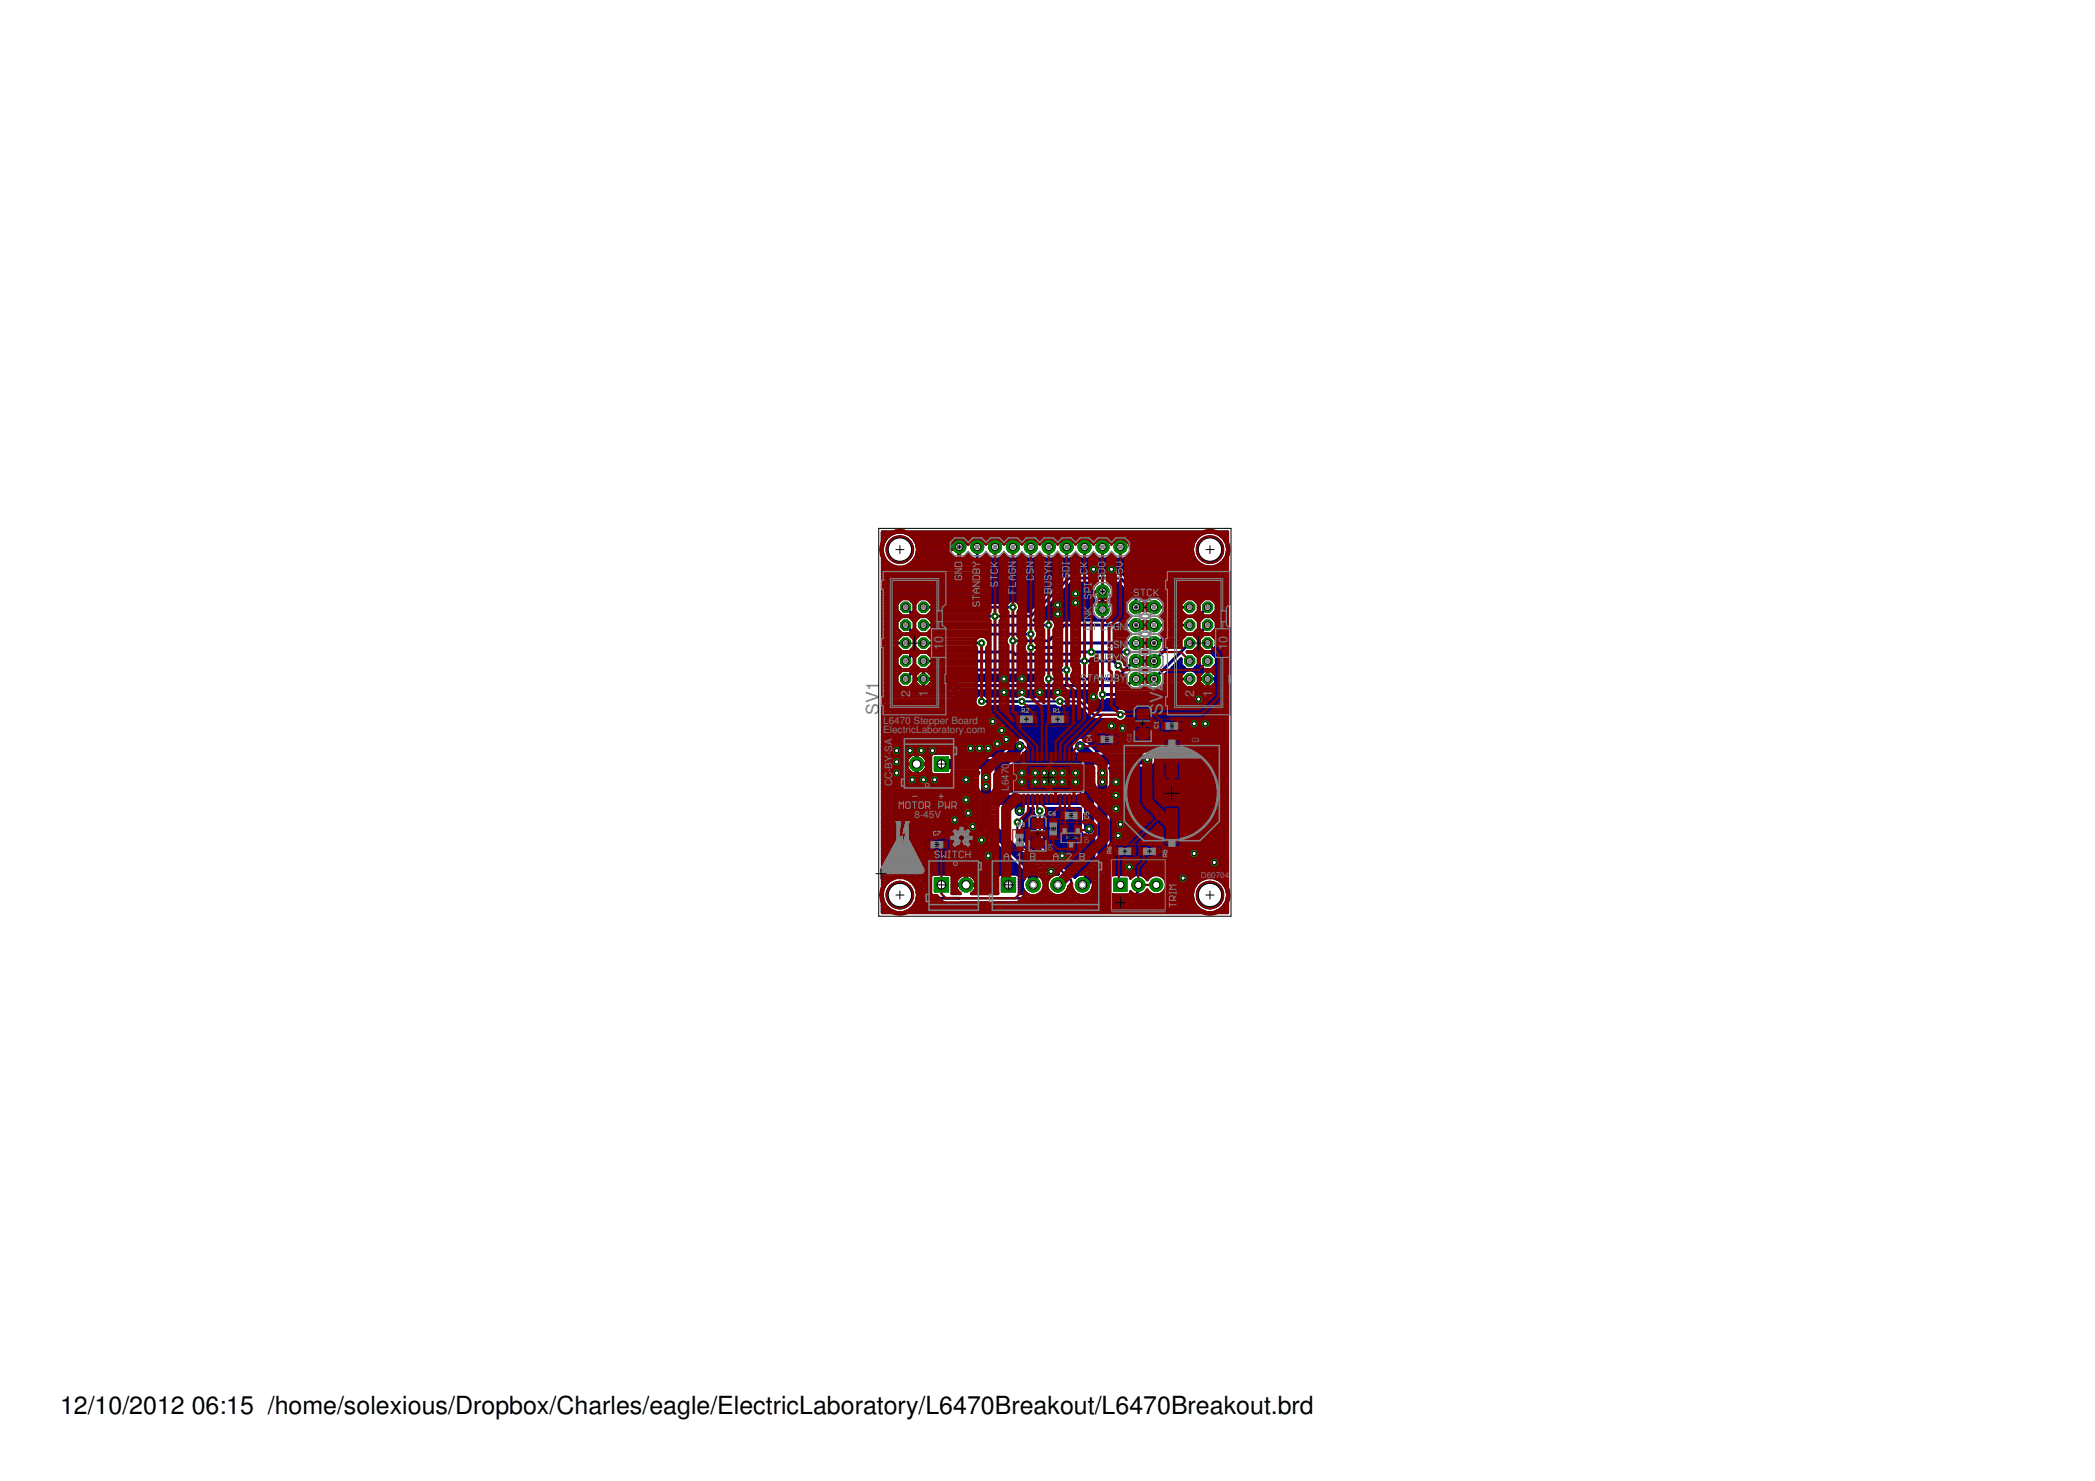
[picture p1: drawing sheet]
<svg xmlns="http://www.w3.org/2000/svg" width="297mm" height="210mm" viewBox="0 0 297 210" stroke-linecap="round" stroke-linejoin="round" font-family="sans-serif">
<defs><g id="words">
<g font-size="3.5">
<text x="8.5" y="200.4">12/10/2012</text>
<text x="27.2" y="200.4">06:15 /home/solexious/Dropbox/Charles/eagle/ElectricLaboratory/L6470Breakout/L6470Breakout.brd</text>
</g>
<g font-size="2.5" fill="#808080">
<text x="124.6" y="101.3" transform="rotate(-90 124.6 101.3)">SV1</text>
<text x="164.9" y="101.3" transform="rotate(-90 164.9 101.3)">S</text>
<text x="164.9" y="99.6" transform="rotate(-90 164.9 99.6)">V</text>
<text x="164.9" y="98" transform="rotate(-90 164.9 98)">2</text>
</g>
<g font-size="1.8" fill="#808080">
<text x="133.7" y="92.2" transform="rotate(-90 133.7 92.2)">1</text>
<text x="133.7" y="91.2" transform="rotate(-90 133.7 91.2)">0</text>
<text x="174" y="92.2" transform="rotate(-90 174 92.2)">10</text>
<text x="129" y="98.8" transform="rotate(-90 129 98.8)">2</text>
<text x="131.6" y="98.8" transform="rotate(-90 131.6 98.8)">1</text>
<text x="169.3" y="98.8" transform="rotate(-90 169.3 98.8)">2</text>
<text x="171.9" y="98.8" transform="rotate(-90 171.9 98.8)">1</text>
</g>
<g font-size="1.4" fill="#808080">
<text x="125.2" y="103.8">E</text>
<text x="125.2" y="102.6">L</text>
<text x="126" y="102.6">6</text>
<text x="126.2" y="103.8">lectricLaboratory.com</text>
<text x="126.5" y="107.1" transform="rotate(-90 126.5 107.1)">-</text>
<text x="126.5" y="106.6" transform="rotate(-90 126.5 106.6)">S</text>
<text x="126.5" y="105.6" transform="rotate(-90 126.5 105.6)">A</text>
<text x="126.8" y="102.6">470 Stepper Board</text>
<text x="126.5" y="111.5" transform="rotate(-90 126.5 111.5)">C</text>
<text x="126.5" y="110.4" transform="rotate(-90 126.5 110.4)">C</text>
<text x="126.5" y="109.4" transform="rotate(-90 126.5 109.4)">-</text>
<text x="126.5" y="109" transform="rotate(-90 126.5 109)">B</text>
<text x="126.5" y="108" transform="rotate(-90 126.5 108)">Y</text>
<text x="143" y="112.1" transform="rotate(-90 143 112.1)">L</text>
<text x="143" y="111.3" transform="rotate(-90 143 111.3)">6</text>
<text x="143" y="110.5" transform="rotate(-90 143 110.5)">4</text>
<text x="143" y="109.7" transform="rotate(-90 143 109.7)">7</text>
<text x="143" y="109" transform="rotate(-90 143 109)">0</text>
<text x="129.7" y="115.9">8-45V</text>
</g>
<text font-size="1.1" fill="#808080" x="170.3" y="124.5">D60704</text>
<g font-size=".8" fill="#808080">
<text x="160.4" y="105.1" transform="rotate(-90 160.4 105.1)">C2</text>
<text x="169" y="105.1">C3</text>
<text x="154.4" y="119.5" transform="rotate(-90 154.4 119.5)">D</text>
<text x="154.4" y="118.9" transform="rotate(-90 154.4 118.9)">1</text>
<text x="149.2" y="120.7" transform="rotate(-90 149.2 120.7)">C</text>
<text x="149.2" y="120.1" transform="rotate(-90 149.2 120.1)">9</text>
</g>
<text font-size=".6" fill="#808080" x="151.1" y="119">BAV99</text>
</g></defs>
<g fill="#000080" stroke="#000080" stroke-width=".14">
<path d="M127.5 125a1.9 1.9 0 0 1 2 1.9 1.9 1.9 0 0 1-2 1.9v-.1a1.81 1.81 0 0 0 1.8-1.8 1.81 1.81 0 0 0-1.8-1.8z" fill-rule="evenodd"/>
<path d="M126.1 125.6a1.68 1.68 0 0 1 1.6-.6v.1a1.81 1.81 0 0 0-1.9 1.8 1.81 1.81 0 0 0 1.9 1.8v.1a1.91 1.91 0 0 1-1.9-1.1 1.91 1.91 0 0 1 .3-2.1z" fill-rule="evenodd"/>
<path d="M171.5 124.9a1.93 1.93 0 0 1 2 2 1.93 1.93 0 0 1-2.1 1.9v-.1a1.81 1.81 0 0 0 1.9-1.8 1.81 1.81 0 0 0-1.9-1.8z" fill-rule="evenodd"/>
<path d="M170 125.6a1.7 1.7 0 0 1 1.7-.6v.1a1.81 1.81 0 0 0-1.9 1.8 1.81 1.81 0 0 0 1.9 1.8v.1a1.91 1.91 0 0 1-1.9-1.1 1.91 1.91 0 0 1 .2-2.1z" fill-rule="evenodd"/>
<path d="M127.5 76a1.9 1.9 0 0 1 2.1 1.9 1.9 1.9 0 0 1-2.1 1.9v-.1a1.81 1.81 0 0 0 1.8-1.8 1.81 1.81 0 0 0-1.8-1.8z" fill-rule="evenodd"/>
<path d="M126.1 76.6a1.65 1.65 0 0 1 1.6-.6v.1a1.81 1.81 0 0 0-1.9 1.8 1.81 1.81 0 0 0 1.9 1.8v.1a1.89 1.89 0 0 1-1.9-1 1.89 1.89 0 0 1 .3-2.2z" fill-rule="evenodd"/>
<path d="M171.4 76a1.9 1.9 0 0 1 2.1 1.9 1.9 1.9 0 0 1-2.1 1.9v-.1a1.81 1.81 0 0 0 1.9-1.8 1.81 1.81 0 0 0-1.9-1.8z" fill-rule="evenodd"/>
<path d="M170 76.6a1.66 1.66 0 0 1 1.7-.6v.1a1.81 1.81 0 0 0-1.9 1.8 1.81 1.81 0 0 0 1.9 1.8v.1a1.89 1.89 0 0 1-1.9-1 1.89 1.89 0 0 1 .2-2.2z" fill-rule="evenodd"/>
</g>
<path d="M144.9 99.4h8.2l1.9 1.9h3.9M144.3 116.5v2.6l3.8 3.8v3.1l-1.3 1.3h-10.8M147.4 114.9v5.4l4.5 4.5v1.9l.9 .9h7.3l1.3-1.2v-1" fill="none" stroke="#000080" stroke-width=".32"/>
<g fill="none" stroke="#000080" stroke-width=".42">
<path d="M125.1 77.8h.1M125.1 77.4h.1M125.1 77.1h.1M125.1 76.7h.3M125.1 75.9h1M125.1 75.6h1.7M125.2 77v.1M125.2 77l-.1 .8v-2.4h49v2.4l-.2-.8M125.7 76.3h.1M125.7 76.3h-.6M125.7 76.3l-.5 .7M126.3 75.7h.1"/>
<path d="M126.3 75.7l.8-.3h.9l.8 .3M126.3 75.7l-.6 .6M128.4 75.6h42.3M128.8 75.7l.7 .6M128.8 75.7h.1M129.1 75.9h40.9M129.3 79.7h8.3M129.5 79.5l-.6 .5h8.4l.5-.6v-.3l-.6-.6a1.41 1.41 0 0 1-1.1 .7v-1.3h-1.5a1.36 1.36 0 0 0 1.4 1.3v-2.8a1.36 1.36 0 0 0-1.4 1.4h1.5v-1.4a1.33 1.33 0 0 1 1.1 .8 1.43 1.43 0 0 1 1.3-.9 1.43 1.43 0 0 1 1.3 .8 1.43 1.43 0 0 1 2.5 0 1.43 1.43 0 0 1 2.6 0 1.43 1.43 0 0 1 2.5 0 1.43 1.43 0 0 1 2.6 0 1.43 1.43 0 0 1 2.5 0 1.43 1.43 0 0 1 2.5 0 1.43 1.43 0 0 1 2.6 0 1.46 1.46 0 0 1 2.2-.4 1.46 1.46 0 0 1 0 2.2 1.46 1.46 0 0 1-2.2-.4 1.43 1.43 0 0 1-2.6 0 1.43 1.43 0 0 1-2.5 0 1.43 1.43 0 0 1-2.5 0 1.43 1.43 0 0 1-2.6 0 1.43 1.43 0 0 1-2.5 0 1.43 1.43 0 0 1-2.6 0 1.43 1.43 0 0 1-2.5 0l-.5 .6v.8l-.2 .2-1.1 1.2-.3 .1h-10.6l-.5 .5v8.5h.8l.5-.5h.8l-.1-.1h-.7l-.7-.7v-1l.7-.7h.8l-.1-.1h-.7l-.7-.7v-1l.7-.7h1l.7 .7v.7l.1 .1v-.8l.7-.7h1l.6 .5h11a.96 .96 0 0 1 1.3-.1 .96 .96 0 0 1 .1 1.3h1.5l5.3-5.3 .2-.1h7.6l.3 .1 2.4 2.5 .1 .2v.8l.5 .6a1.43 1.43 0 0 1 2.6 0h2.8l.5-.5h1l.7 .7v.8l.1-.1v-.7l.7-.7h1l.7 .7v1l-.7 .7h-.7l-.1 .1h.8l.7 .7v1l-.7 .7h-.7l-.1 .1h.8l.7 .7v1.1l-.7 .7h-1l-.7-.7 .1-1.1h-.2v1.1M129.5 79.5h.1M129.5 76.3h.1M129.5 76.3l.4 .7M129.5 76.3h40.1"/>
<path d="M129.6 79.3h8.2M129.7 76.7h5.5M129.8 79h5.4M129.9 78.7l-.4 .8M129.9 77v.1M129.9 78.7v.1M129.9 77l.2 .9M129.9 77.1h4.9M130 78.6h4.8M130 77.4h4.7M130 78.2h4.7M130.1 77.8h5.9"/>
<path d="M130.1 77.9l-.2 .8M130.1 77.9h.1M136 79h.1M136 78.6h.1M136 78.2h.1M136 77.4h.1M136 77.1h.1M136 76.7h.1M136.8 79h.8M136.8 76.7h.8M137.2 77.1h.1M137.2 78.6h.1"/>
<path d="M138.6 77.5v2.2l-1 1h-10.8l-.9 .9v41l1.2 1.2h1.9l1.6 1.6v.6l1.3 1.3h4.1M139.3 79.7h30.6M139.3 79.3h30.2M139.5 79h.7M139.5 76.7h.7M139.8 78.6h.1M139.8 77.1h.1M142 79h.7M142 76.7h.7M142.3 78.6h.1M142.3 77.1h.1M144.5 79h.7"/>
<path d="M144.5 76.7h.7M144.9 78.6h.1M144.9 77.1h.1M147.1 79h.7M147.1 76.7h.7M147.4 78.6h.1M147.4 77.1h.1M149.6 79h.7M149.6 76.7h.7M149.9 77.1h.1M150 78.6h.1M152.2 79h.6"/>
<path d="M152.2 76.7h.7M152.5 78.6h.1M152.5 77.1h.1M154.7 76.7h.7M154.7 79h.7M155 78.6h.1M155 77.1h.1M157.2 76.7h.7M157.2 79h.7M157.6 78.6h.1M157.6 77.1h.1M159.8 76.7h9.6"/>
<path d="M159.8 79h9.5M160.1 78.6h9.1M160.1 77.1h9.1M160.3 77.4h8.8M160.3 78.2h8.8M160.3 77.8h8.8M169.1 77.9h.1M169.1 77.9l.1 .8M169.2 77v.1M169.2 78.7v.1M169.2 77l-.1 .9M169.2 78.7l.4 .8"/>
<path d="M169.6 76.3h.1M169.6 79.5h.1M169.6 76.3l-.4 .7M169.6 79.5l.7 .6M170.3 75.7h.1M170.3 75.7l.8-.3h.9l.8 .3M170.3 75.7l-.7 .6M172.4 75.6h1.7M172.8 75.7h.1M172.8 75.7l.7 .6M173.1 75.9h1M173.2 79.7h.9"/>
<path d="M173.5 79.5h.1M173.5 76.3l.4 .7M173.5 76.3h.6M173.5 79.5l-.7 .6M173.6 79.3h.5M173.7 76.7h.4M173.8 79h.3M173.9 78.7l.2-.7v48.8l-.2-.8M173.9 77v.1M173.9 78.7v.1M173.9 78.7l-.4 .8M173.9 77.1h.2"/>
<path d="M173.9 78.6h.2M174 77.4h.1M174 78.2h.1M174 77.8h.1M125.9 91.1h2.5M126.6 82.7h23.2M126.6 99.9h11.7M126.6 99.5h11.6M126.6 97.7h7.9M126.6 97.3h1.1M126.6 96.9h.8M126.6 96.5h.6"/>
<path d="M126.6 96.2h.6M126.6 95.8h.6M126.6 95.4h.9M126.6 95h1.2M126.6 94.7h1.1M126.6 94.3h.7M126.6 93.9h.6M126.6 93.5h.6M126.6 93.2h.6M126.6 92.8h1M126.6 92.4h2.1M126.6 92.1h1"/>
<path d="M126.6 90.2h1.1M126.6 89.8h1.3M126.6 89.4h.9M126.6 89h.6M126.6 88.7h.6M126.6 88.3h.6M126.6 87.9h.8M126.6 87.5h1.1M126.6 87.2h1.2M126.6 86.8h.8M126.6 86.4h.6M126.6 86.1h.6"/>
<path d="M126.6 85.7h.6M126.6 85.3h.8M126.6 84.9h1.2M126.6 84.6h21.3M126.6 84.2h21.7M126.6 83.8h22.1M126.6 83.4h22.5M126.6 83.1h22.8M126.6 82.3h23.6M126.6 81.9h24M126.9 81.6h24M127.2 93.2l.7-.7h.7l.1-.1h-.8l-.5-.5h-.8v6.1h7.6"/>
<path d="M127.2 93.2v1l.7 .7h.8l-.1 .1h-.7l-.7 .7v1l.7 .8h1l.7-.8v-.7l.2-.1v.3h1.1v1.2h-.4l-.7-.7v-.5h2.3v.5l-.7 .7h-.4v-1.2h1.1v-.5h-.1h15.9M128.4 86.1l1.3 1.2h16.5l5.4-5.4h7.3l2.2 2.3v1.9M128.4 88.6l1.3 1.3h16.5M129 84.9h1.3M129.1 97.3h1.2M129.3 85.3h.7M129.4 96.9h.6M129.6 96.5h.2M129.6 96.2h.2M129.6 86.1h.1M129.6 85.7h.1M130.9 97.3h.1"/>
<path d="M130.9 96.9h.1M130.9 96.5h.1M130.9 91.1h8.3M130.9 86.1h12.7M130.9 88.6h17.8M130.9 93.7h27l.6 .6M131.5 84.9h16.1M131.5 97.3h3.4M131.9 96.9h3.4M131.9 85.3h11.1M132.1 96.5h3.6M132.1 96.2h15.6"/>
<path d="M132.1 95.8h15.7M135 99.2l1.3-1.3h19.2a.98 .98 0 0 0 .2 1.3 .98 .98 0 0 0 1.3 0h17.1M135 99.2l-.4 .3h-8v22.8l.8 .8h17.3M135 99.2h3.2M135.4 98.8h3M135.8 98.4h19.6M136.2 98h19.2M138.1 81.2h36M138.4 98.8a.98 .98 0 0 1 1.4-.1h4.5a.93 .93 0 0 1 1.3 0h4a.93 .93 0 0 1 1.4 0h2.3l.2 .1 1.8 1.8h2.9a.96 .96 0 0 1 1.3 0 .96 .96 0 0 1 0 1.4 .96 .96 0 0 1-1.3 0h-3.3l-.2-.1-1.8-1.8h-1.9a.93 .93 0 0 1-1.4 0h-4a.93 .93 0 0 1-1.3 0h-4.5a.98 .98 0 0 1-1.3 0 .98 .98 0 0 1-.1-1.3zM138.5 80.8h35.6M138.8 80.4h35.3M139.2 99.4h5.7"/>
<path d="M139.2 80.1h31.1M144.2 85.3h3M144.5 86.4h1.6M144.5 85.7h2.3M144.6 86.1h1.9M147 87.5h8.4M147.3 87.2h7.8M147.7 86.8h7.2M147.9 95.7h.1M147.9 95.7l-.2 .3 .1 .5h-11.9l-.3 .1-1.5 1.4M148.1 86.4h6.8M148.4 86.1h6.5"/>
<path d="M148.8 85.7h6.2M149.2 85.3h6.1M149.4 87.9h1.3M149.6 84.9h5.7M149.6 88.3h.6M149.7 88.7h.2M149.9 84.6h5.1M150.3 84.2h4.6M150.7 83.8h4.2M151.1 83.4h3.8M151.2 95h-21.5l-1.3 1.2M151.4 83.1h3.7"/>
<path d="M151.8 82.7h3.7l-.4 .3M151.8 82.7l-5.2 5.2h1.5a.95 .95 0 0 1 1.1-.1 .95 .95 0 0 1 .4 1.1l.9-.9 .3-.1h9l.6-.6a1.43 1.43 0 0 1 0-2.5v-.3l-1.8-1.8M153.4 98.8h2M153.8 99.2h1.9M154.2 99.5h19.9M154.6 99.9h19.5M155.1 83a1.45 1.45 0 0 0 .5 2.1 1.46 1.46 0 0 0-.5 2.1M155.1 87.2a1.47 1.47 0 0 0 2.4 0M157.2 87.5h2.9M157.3 85.3h2.5M157.3 84.9h2.9M157.5 83a1.45 1.45 0 0 1-.5 2.1 1.46 1.46 0 0 1 .5 2.1"/>
<path d="M157.5 87.2h2.6M157.5 83.1h1.5M157.6 85.7h2.1M157.6 84.6h2.8M157.7 86.8h2.1M157.7 83.4h1.6M157.7 86.1h1.9M157.7 84.2h2.4M157.8 86.4h1.9M157.8 83.8h1.9M158.6 82.7h-1.4l.3 .3M159.5 81.6h14.6"/>
<path d="M159.8 92.4h-7l-.3 .3h-8.6l-.3-.3h-13.9l-1.3 1.3M159.9 81.9h14.2M160.2 82.3h13.9M160.6 82.7h13.5M161 83.1h13.1M161.1 91.1h-11.1l-.7 .7h-3.1M161.1 93.7h-.3l-2.6 2.5h-9.5M161.1 96.2h-.3l-1 1h-23.8l-1.6 1.6h-8.5M161.1 88.6h-10.2l-2.2 2.2h-5.1M161.4 83.4h12.7M161.7 83.8h12.4M161.8 84.6h12.3"/>
<path d="M161.8 84.2h12.3M162 84.9h.7M162.3 85.3h.1M163.6 86.1h5.1M164.5 84.9h3.6M164.6 98.8h9.5M164.9 85.3h2.8M165 98.4h9.1M165.1 96.2h.1M165.1 95.8h.5M165.4 98h8.7M165.4 95.4h2.4"/>
<path d="M165.7 97.7h8.4M165.8 95h2.3M166.1 97.3h1.9M166.2 94.7h1.7M166.5 94.3h1.1M166.9 93.9h.6M167.3 93.5h.2M168.4 92.4h5.7M168.7 88.6h-1.9l-2.5 2.5h-.7M168.7 96.2h-2.5l-2.3 2.2h-7.6M168.7 91.1l-5.1 5.1M169.2 95h4.9"/>
<path d="M169.3 84.9h1.3M169.4 97.3h1.2M169.4 94.7h1.1M169.5 92.8h.9M169.5 92.1h.9M169.6 95.4h.8M169.7 85.3h.6M169.7 96.9h.6M169.8 94.3h.3M169.9 93.2h.1M169.9 91.7h.1M169.9 93.2v1l-.7 .7h-1l-.7-.7v-.8l-2.5 2.4 .1 .5 .9-.8h1.7l.5-.5h1l.7 .7v1l-.7 .8h-1l-.5-.6h-1.3l-2.1 2.1-.2 .2"/>
<path d="M169.9 91.7l-.7 .7h-.7l-.1 .1h.8l.7 .7M169.9 96.5h.2M169.9 96.2h.2M169.9 95.8h.2M169.9 93.9h.1M169.9 93.5h.1M169.9 91.3h.1M169.9 90.9h.1M169.9 86.1h.1M169.9 85.7h.1M170.1 95.7l.7-.6h.4v2.3h-.4l-.7-.7v-.5h2.3v.5l-.7 .7h-.4v-2.3h.4l.7 .6v.5h-2.3zM170.3 80.1h.1"/>
<path d="M170.3 80.1l.8 .2h.9l.8-.2M171.2 97.3h.1M171.2 96.9h.1M171.2 96.5h.1M171.2 96.2h.1M171.2 95.8h.1M171.2 95.4h.1M171.2 86.1l-1.3 1.2h-3.4l-1.3 1.3h-1.6M171.2 88.6l-1.3 1.3h-2.5l-3.8 3.8M171.8 89.8h2.3M171.8 97.3h2.3M171.8 84.9h2.3"/>
<path d="M171.9 87.2h2.2M171.9 87.5h2.2M172 94.7h2.1M172 90.2h2.1M172 92.1h2.1M172.1 95.4h2M172.1 92.8h2M172.1 89.4h2M172.2 96.9h1.9M172.2 85.3h1.9M172.2 86.8h1.9M172.3 87.9h1.8"/>
<path d="M172.3 94.3h1.8M172.3 90.6h1.8M172.4 96.5h1.7M172.4 96.2h1.7M172.4 95.8h1.7M172.4 93.2h1.7M172.4 91.7h1.7M172.4 93.9h1.7M172.4 93.5h1.7M172.4 91.3h1.7M172.4 90.9h1.7M172.4 89h1.7"/>
<path d="M172.4 88.7h1.7M172.4 88.3h1.7M172.4 86.4h1.7M172.4 86.1h1.7M172.4 85.7h1.7M172.8 80.1h1.3M172.8 80.1h.1M126.6 100.6h26.9M126.6 119.7h14.7M126.6 119.4h14.3M126.6 119h14M126.6 118.6h13.6"/>
<path d="M126.6 118.3h13.2M126.6 117.9h12.8M126.6 117.5h12.5M126.6 117.1h12.1M126.6 116.8h12M126.6 116.4h12M126.6 116h12M126.6 115.6h12M126.6 115.3h12M126.6 114.9h12M126.6 114.5h12M126.6 114.1h12"/>
<path d="M126.6 113.7h12M126.6 113.4h12M126.6 113h12M126.6 112.6h12M126.6 112.3h12M126.6 111.9h12M126.6 111.5h12M126.6 111.1h12M126.6 110.8h12M126.6 110.4h12M126.6 110h12M126.6 109.6h2.8"/>
<path d="M126.6 109.3h2.3M126.6 108.9h2M126.6 108.5h1.9M126.6 108.1h1.9M126.6 107.8h2M126.6 107.4h2.2M126.6 107h2.6M126.6 106.6h15.3M126.6 106.3h15.7M126.6 105.9h16.1M126.6 105.5h16.5M126.6 105.2h16.8"/>
<path d="M126.6 104.8h17.2M126.6 104.4h47.5M126.6 104h47.5M126.6 103.7h47.5M126.6 103.3h47.5M126.6 102.9h47.5M126.6 102.5h47.5M126.6 102.2h31.8M126.6 101.8h28M126.6 101.4h27.6M126.6 101h27.2M126.6 100.3h12.2"/>
<path d="M128.5 108.2h2.9M129.2 107l-.5 .5-.2 .7M129.9 106.8h.1M129.9 106.8l-.7 .2M129.9 109.7h.1M129.9 106.8v2.9M129.9 109.6h.2M129.9 109.3h.2M129.9 108.9h.2M129.9 108.5h.2M129.9 108.1h.2M129.9 107.8h.2"/>
<path d="M129.9 107.4h.2M129.9 107h.2M130.5 109.6a1.46 1.46 0 0 0 .9-1.2h-2.9a1.44 1.44 0 0 0 1.4 1.3M130.6 109.6h1.5M130.7 107l-.6-.2v2.9l.4-.1M130.7 107l.5 .5 .2 .7M130.7 107h1.3M131.1 109.3h.9M131.1 107.4h.9M131.3 108.9h.7M131.4 107.8h.6M131.4 108.5h.6"/>
<path d="M131.4 108.1h.6M134.9 109.6h3.8M135 107h6.6M135 107.1h6.5l2.4-2.4a1.24 1.24 0 0 1 1.6 .2 1.24 1.24 0 0 1 .1 1.5l-2.7 2.7v3h10.3v-4.6l-1.1-1.1a1.24 1.24 0 0 1 .2-1.5 1.24 1.24 0 0 1 1.5-.2l1.7 1.7h7.4l.4 .2 .4 .4 .2 .4M135 107.1h.1M135 107.1l-.3-.3h-2.5l-.2 .3v2.4l.2 .3h2.5l.3-.3h3.8l-.2 .4v6.9M138.6 116.8l.2 .4 6.5 6.5v.8a1.51 1.51 0 0 0 .3 2.2h-1.1v-2.5l-.3-.3M139.6 100.3h4.9M141.4 119.8h.1M142.9 111.9h10.3M142.9 111.5h10.3M142.9 111.1h10.3"/>
<path d="M142.9 110.8h10.3M142.9 110.4h10.3M142.9 110h10.3M142.9 109.6h10.3M142.9 109.3h10.3M143.2 108.9h10M143.5 108.5h9.7M143.9 108.1h9.3M144.3 107.8h8.9M144.7 107.4h8.4M144.9 118.6h1.9M144.9 118.3h1.9"/>
<path d="M144.9 117.9h1.9M144.9 117.5h1.9M145 117.1h1.8M145 107h7.7M145.1 119h1.7M145.2 116.8h1.6M145.2 116h1.6M145.2 116.4h1.6M145.3 100.3h4.6M145.3 104.8h7.1M145.4 106.6h6.9M145.5 119.4h1.3"/>
<path d="M145.6 115.6l.2-.4v-.6h.7a.9 .9 0 0 0 .3 1M145.6 115.6l-.5 .5a.89 .89 0 0 1-.2 1.1v1.6l3.7 3.7 .1 .2M145.6 115.6h1.2M145.6 105.2h6.5M145.7 106.3h6.3M145.8 115.3h.7M145.8 114.9h.7M145.8 105.9h6.1M145.8 105.5h6.1M145.9 119.7h.9M146.8 115.6v4.9l.1 .2 3.2 3.2h-1.4M148.1 115.6a.83 .83 0 0 0 .2-1h4.9v3.1a1.24 1.24 0 0 0 1.9 .8v3.6l-1.8 1.8h-1.4"/>
<path d="M148.1 115.6v4.5l4.3 4.3 .2-.3 .6-.2M148.1 119.7h7M148.1 119.4h7M148.1 119h7M148.1 118.6h5.9M148.1 118.3h5.4M148.1 117.9h5.1M148.1 117.5h5.1M148.1 117.1h5.1M148.1 116.8h5.1M148.1 116.4h5.1M148.1 116h5.1"/>
<path d="M148.1 115.6h5.1M148.3 115.3h4.9M148.4 114.9h4.8M150.7 100.3h2.4M153.9 104.8h20.2M154.3 105.2h19.8M154.5 101.7h.1M154.6 105.5h19.5M154.8 118.6h.3M155 100.3h19.1M155 105.9h19.1M155.4 106.3h18.7"/>
<path d="M157.4 108.9h16.7M157.5 119.7h16.6M157.5 119.4h16.6M157.5 119h16.6M157.5 118.6h16.6M157.5 118.3h16.6M157.5 117.9h16.6M157.5 117.5h16.6M157.5 117.1h16.6M157.5 116.8h16.6M157.5 116.4h16.6M157.5 116h16.6"/>
<path d="M157.5 115.6h16.6M157.5 115.3h16.6M157.5 114.9h16.6M157.5 114.5h16.6M157.5 114.1h16.6M157.5 113.7h16.6M157.5 113.4h16.6M157.5 113h16.6M157.5 112.6h16.6M157.5 112.3h16.6M157.5 111.9h16.6M157.5 111.5h16.6"/>
<path d="M157.5 111.1h16.6M157.5 110.8h16.6M157.5 110.4h16.6M157.5 110h16.6M157.5 109.6h16.6M157.5 109.3h16.6M159.3 102.2h14.8M159.6 100.6h14.5M159.7 101.8h14.4M159.8 101h14.3M159.8 101.4h14.3M163.4 106.6h10.7"/>
<path d="M163.5 108.5h10.6M163.7 107h10.4M163.8 108.1h10.3M163.9 107.4a1.25 1.25 0 0 1-1 1.5h-5.5l.1 .4v13.5l-.1 .5-2.4 2.3a1.5 1.5 0 0 1-2 1.3M163.9 107.8h10.2M163.9 107.4h10.2M125.1 129.1h1.5M125.1 128.7h.9M125.1 128.4h.5M125.1 128h.3M125.1 127.6h.1M125.1 127.2h.1"/>
<path d="M125.2 127.7h.1M125.2 127.7l-.1-.8v2.4h49v-2.4l-.2 .8M125.2 127.7l.5 .8M125.7 128.5h.1M125.7 128.5l.6 .5M126.3 129h.1M126.3 129l.8 .3M126.6 122h17M126.6 121.6h16.6M126.6 121.2h16.2M126.6 120.9h15.8M126.6 120.5h15.4"/>
<path d="M126.6 120.1h15.1M126.7 122.4h17.2M127 122.7h17.3M128.6 129.1h41.9M128.8 129h.1M128.8 129l-.8 .3M129.2 123.1l.2 .1 1.8 1.8 .1 .8 .7 .6v-2.2l.2-.3M129.2 128.7h40.7M129.5 128.5h.1M129.5 128.5l-.7 .5M129.6 128.4h40M129.7 123.5h15.4"/>
<path d="M129.8 128h1.8M129.9 127.7h.1M129.9 127.7l-.4 .8M129.9 127.6h1.3M130 127.2h.8M130 126.5h.1M130.1 123.9h15.2M130.1 126.9h.1M130.1 126.9l-.2 .8M130.1 126.9l-.1-.5 1.5 1.5 .2 .1h15.2l.3-.1 1.5-1.6a1.53 1.53 0 0 0 2.5 0l.1 .8 1.1 1.1 .3 .1h7.6l.2-.1 2.2-2.1 .4 .5 .5 .3M130.1 126.9h.3M130.5 124.2h1.5"/>
<path d="M130.8 124.6h1.2M131.2 125h.8M131.3 125.7h.7M131.3 125.4h.7M131.7 126.1h.3M134.7 123.9l.3 .3v2.4h1.1l-.4-.4-.2-.7h1.4v-1.5M135 126.5h1M135 126.1h.7M135 125.7h.5M135 125.4h1.9M135 125h.6M135 124.6h.7"/>
<path d="M135 124.2h1.1M136.2 128h16M136.8 124a1.49 1.49 0 0 0-1.3 1.3h2.9a1.44 1.44 0 0 0-1.3-1.3M136.8 124h.1M136.9 125h.2M136.9 124.6h.2M136.9 124.2h.2M137.1 124v1.5h1.3l-.2 .7-.4 .5h3.7M137.1 124h.1M137.1 125.4h4.4M137.9 124.2h3.6M138 126.5h3.5"/>
<path d="M138.2 124.6h3.3M138.3 126.1h3.2M138.4 125h3.1M138.4 125.7h3.1M141.5 126.6v.1M141.8 123.9l-.3 .3v2.4M144.5 126.5h.9M144.5 126.1h.6M144.5 125.7h.5M144.5 125.4h.5M144.5 125h.5M144.5 124.6h.7"/>
<path d="M144.5 124.2h.8M146.2 120.1h.6M146.6 120.5h.2M147 120.9h.1M147.4 121.2h.1M147.4 127.6h4.5M147.7 121.6h.1M147.8 127.2h3.7M148.1 122h.1M148.1 120.1h7M148.2 126.9h1.3M148.5 122.4h.1"/>
<path d="M148.5 120.5h6.6M148.6 126.5h.3M148.7 123.1h.6M148.7 122.7v1.8l.4-.4 .6-.2M148.7 124.2h.3M148.7 123.5h.9M148.7 122.7h.2M148.9 120.9h6.2M149.3 121.2h5.8M149.6 121.6h5.5M150 122h5.1M150.4 122.4h4.4"/>
<path d="M150.5 126.9h.7M150.8 122.7h3.6M151.1 126.5h.1M151.2 123.1h2.9M151.5 123.5h2.2M152.3 124.2h.2M153 126.9l.1 .1h6.8l.1-.1h-6M153 126.9h.1M154.6 126.5h2.8M154.8 126.1h2.6M155 125.7h2.4M155.3 125.4h2.1"/>
<path d="M155.6 125h1.8M156 124.6h1.4M156.4 124.2h1M156.8 123.9h17.3M157.1 123.5h17M157.4 123.1h16.7M157.5 122.7h16.6M157.5 122.4h16.6M157.5 122h16.6M157.5 121.6h16.6M157.5 121.2h16.6M157.5 120.9h16.6"/>
<path d="M157.5 120.5h16.6M157.5 120.1h16.6M160.3 124.2h.2M160.7 128h8.7M161.1 127.6h8.1M161.5 127.2h7.6M161.8 126.9h7.3M162.3 124.2h.7M162.4 126.5h.6M162.6 124.6a1.47 1.47 0 0 0-2.3-.1v-.2l-.3-.3h-2.3l-.3 .3v2.3l.3 .3M162.6 124.6l.1 .1v-.1M162.6 124.6h.1"/>
<path d="M162.7 124.6a1.49 1.49 0 0 1 2.5 0M164.8 124.2h9.3M164.9 126.5h4.2M165.2 124.6a1.48 1.48 0 0 1-1 2.3M165.2 124.6h5.3M165.2 126.1h4M165.3 125h4.6M165.4 125.7h4M165.4 125.4h4.2M169.1 126.9h.1M169.1 126.9l.1 .8M169.2 126h.1"/>
<path d="M169.2 127.7h.1M169.2 126l-.1 .9M169.2 127.7l.4 .8M169.6 125.2v.1M169.6 128.5h.1M169.6 125.2h.1M169.6 125.2l-.4 .8M169.6 128.5l.7 .5M170.3 124.7h.1M170.3 124.7l.8-.3h.9l.8 .3M170.3 124.7l-.7 .5M170.3 129h.1"/>
<path d="M170.3 129l.8 .3M172.6 129.1h1.5M172.6 124.6h1.5M172.8 124.7l.7 .5M172.8 124.7h.1M172.8 129h.1M172.8 129l-.8 .3M173.1 128.7h1M173.2 125h.9M173.5 125.2v.1M173.5 128.5h.1M173.5 125.2l.4 .8"/>
<path d="M173.5 128.5l-.7 .5M173.5 128.4h.6M173.5 125.4h.6M173.7 128h.4M173.8 125.7h.3M173.9 126h.1M173.9 127.7h.1M173.9 127.7l-.4 .8M173.9 127.6h.2M173.9 126.1h.2M174 127.2h.1M174 126.5h.1"/>
<circle cx="171.2" cy="93.7" r="1.32"/>
</g>
<path d="M133.5 108.3h8.2l.2 .1M139.8 110.2v6.3l6.7 6.7v2.2M144.6 113.4v1.5M144.6 105.7l-2.9 2.9v4.8h12.7M153.1 105.7l1.3 1.3v10.5M154.4 107.7h8.3M156.3 109.6v13l-2.8 2.8" fill="none" stroke="#000080" stroke-width="1.4"/>
<circle cx="136" cy="77.5" r=".93" fill="#008000" stroke="#008000" stroke-width=".14"/>
<circle cx="136" cy="77.5" r=".51" fill="#fff" stroke="#000" stroke-width=".14"/>
<circle cx="138.6" cy="77.5" r=".93" fill="#008000" stroke="#008000" stroke-width=".14"/>
<circle cx="138.6" cy="77.5" r=".51" fill="#fff" stroke="#000" stroke-width=".14"/>
<circle cx="141.1" cy="77.5" r=".93" fill="#008000" stroke="#008000" stroke-width=".14"/>
<circle cx="141.1" cy="77.5" r=".51" fill="#fff" stroke="#000" stroke-width=".14"/>
<circle cx="143.6" cy="77.5" r=".93" fill="#008000" stroke="#008000" stroke-width=".14"/>
<circle cx="143.6" cy="77.5" r=".51" fill="#fff" stroke="#000" stroke-width=".14"/>
<circle cx="146.2" cy="77.5" r=".93" fill="#008000" stroke="#008000" stroke-width=".14"/>
<circle cx="146.2" cy="77.5" r=".51" fill="#fff" stroke="#000" stroke-width=".14"/>
<circle cx="148.7" cy="77.5" r=".93" fill="#008000" stroke="#008000" stroke-width=".14"/>
<circle cx="148.7" cy="77.5" r=".51" fill="#fff" stroke="#000" stroke-width=".14"/>
<circle cx="151.2" cy="77.5" r=".93" fill="#008000" stroke="#008000" stroke-width=".14"/>
<circle cx="151.2" cy="77.5" r=".51" fill="#fff" stroke="#000" stroke-width=".14"/>
<circle cx="153.8" cy="77.5" r=".93" fill="#008000" stroke="#008000" stroke-width=".14"/>
<circle cx="153.8" cy="77.5" r=".51" fill="#fff" stroke="#000" stroke-width=".14"/>
<circle cx="156.3" cy="77.5" r=".93" fill="#008000" stroke="#008000" stroke-width=".14"/>
<circle cx="156.3" cy="77.5" r=".51" fill="#fff" stroke="#000" stroke-width=".14"/>
<circle cx="158.9" cy="77.5" r=".93" fill="#008000" stroke="#008000" stroke-width=".14"/>
<circle cx="158.9" cy="77.5" r=".51" fill="#fff" stroke="#000" stroke-width=".14"/>
<path d="M132.5 107.3h2v2h-2z" fill="#008000" stroke="#008000" stroke-width=".14"/>
<circle cx="133.5" cy="108.3" r=".59" fill="#fff" stroke="#000" stroke-width=".14"/>
<circle cx="130" cy="108.3" r="1.02" fill="#008000" stroke="#008000" stroke-width=".14"/>
<circle cx="130" cy="108.3" r=".59" fill="#fff" stroke="#000" stroke-width=".14"/>
<path d="M132.5 124.4h2v2h-2z" fill="#008000" stroke="#008000" stroke-width=".14"/>
<circle cx="133.5" cy="125.4" r=".59" fill="#fff" stroke="#000" stroke-width=".14"/>
<circle cx="137" cy="125.4" r="1.02" fill="#008000" stroke="#008000" stroke-width=".14"/>
<circle cx="137" cy="125.4" r=".59" fill="#fff" stroke="#000" stroke-width=".14"/>
<path d="M157.9 124.5h1.9v1.8h-1.9z" fill="#008000" stroke="#008000" stroke-width=".14"/>
<circle cx="158.9" cy="125.4" r=".51" fill="#fff" stroke="#000" stroke-width=".14"/>
<circle cx="161.4" cy="125.4" r=".93" fill="#008000" stroke="#008000" stroke-width=".14"/>
<circle cx="161.4" cy="125.4" r=".51" fill="#fff" stroke="#000" stroke-width=".14"/>
<circle cx="163.9" cy="125.4" r=".93" fill="#008000" stroke="#008000" stroke-width=".14"/>
<circle cx="163.9" cy="125.4" r=".51" fill="#fff" stroke="#000" stroke-width=".14"/>
<path d="M142 124.4h2v2h-2z" fill="#008000" stroke="#008000" stroke-width=".14"/>
<circle cx="143" cy="125.4" r=".59" fill="#fff" stroke="#000" stroke-width=".14"/>
<circle cx="146.5" cy="125.4" r="1.02" fill="#008000" stroke="#008000" stroke-width=".14"/>
<circle cx="146.5" cy="125.4" r=".59" fill="#fff" stroke="#000" stroke-width=".14"/>
<circle cx="150" cy="125.4" r="1.02" fill="#008000" stroke="#008000" stroke-width=".14"/>
<circle cx="150" cy="125.4" r=".59" fill="#fff" stroke="#000" stroke-width=".14"/>
<circle cx="153.5" cy="125.4" r="1.02" fill="#008000" stroke="#008000" stroke-width=".14"/>
<circle cx="153.5" cy="125.4" r=".59" fill="#fff" stroke="#000" stroke-width=".14"/>
<circle cx="156.3" cy="83.8" r=".93" fill="#008000" stroke="#008000" stroke-width=".14"/>
<circle cx="156.3" cy="83.8" r=".51" fill="#fff" stroke="#000" stroke-width=".14"/>
<circle cx="156.3" cy="86.4" r=".93" fill="#008000" stroke="#008000" stroke-width=".14"/>
<circle cx="156.3" cy="86.4" r=".51" fill="#fff" stroke="#000" stroke-width=".14"/>
<circle cx="161.1" cy="88.6" r=".93" fill="#008000" stroke="#008000" stroke-width=".14"/>
<circle cx="161.1" cy="88.6" r=".51" fill="#fff" stroke="#000" stroke-width=".14"/>
<circle cx="163.6" cy="88.6" r=".93" fill="#008000" stroke="#008000" stroke-width=".14"/>
<circle cx="163.6" cy="88.6" r=".51" fill="#fff" stroke="#000" stroke-width=".14"/>
<circle cx="161.1" cy="86.1" r=".93" fill="#008000" stroke="#008000" stroke-width=".14"/>
<circle cx="161.1" cy="86.1" r=".51" fill="#fff" stroke="#000" stroke-width=".14"/>
<circle cx="163.6" cy="86.1" r=".93" fill="#008000" stroke="#008000" stroke-width=".14"/>
<circle cx="163.6" cy="86.1" r=".51" fill="#fff" stroke="#000" stroke-width=".14"/>
<circle cx="163.6" cy="91.1" r=".93" fill="#008000" stroke="#008000" stroke-width=".14"/>
<circle cx="163.6" cy="91.1" r=".51" fill="#fff" stroke="#000" stroke-width=".14"/>
<circle cx="161.1" cy="91.1" r=".93" fill="#008000" stroke="#008000" stroke-width=".14"/>
<circle cx="161.1" cy="91.1" r=".51" fill="#fff" stroke="#000" stroke-width=".14"/>
<circle cx="163.6" cy="96.2" r=".93" fill="#008000" stroke="#008000" stroke-width=".14"/>
<circle cx="163.6" cy="96.2" r=".51" fill="#fff" stroke="#000" stroke-width=".14"/>
<circle cx="161.1" cy="96.2" r=".93" fill="#008000" stroke="#008000" stroke-width=".14"/>
<circle cx="161.1" cy="96.2" r=".51" fill="#fff" stroke="#000" stroke-width=".14"/>
<circle cx="163.6" cy="93.7" r=".93" fill="#008000" stroke="#008000" stroke-width=".14"/>
<circle cx="163.6" cy="93.7" r=".51" fill="#fff" stroke="#000" stroke-width=".14"/>
<circle cx="161.1" cy="93.7" r=".93" fill="#008000" stroke="#008000" stroke-width=".14"/>
<circle cx="161.1" cy="93.7" r=".51" fill="#fff" stroke="#000" stroke-width=".14"/>
<circle cx="130.9" cy="96.2" r=".78" fill="#008000" stroke="#008000" stroke-width=".14"/>
<circle cx="130.9" cy="96.2" r=".47" fill="#fff" stroke="#000" stroke-width=".14"/>
<circle cx="128.4" cy="96.2" r=".78" fill="#008000" stroke="#008000" stroke-width=".14"/>
<circle cx="128.4" cy="96.2" r=".47" fill="#fff" stroke="#000" stroke-width=".14"/>
<circle cx="130.9" cy="93.7" r=".78" fill="#008000" stroke="#008000" stroke-width=".14"/>
<circle cx="130.9" cy="93.7" r=".47" fill="#fff" stroke="#000" stroke-width=".14"/>
<circle cx="128.4" cy="93.7" r=".78" fill="#008000" stroke="#008000" stroke-width=".14"/>
<circle cx="128.4" cy="93.7" r=".47" fill="#fff" stroke="#000" stroke-width=".14"/>
<circle cx="130.9" cy="91.1" r=".78" fill="#008000" stroke="#008000" stroke-width=".14"/>
<circle cx="130.9" cy="91.1" r=".47" fill="#fff" stroke="#000" stroke-width=".14"/>
<circle cx="128.4" cy="91.1" r=".78" fill="#008000" stroke="#008000" stroke-width=".14"/>
<circle cx="128.4" cy="91.1" r=".47" fill="#fff" stroke="#000" stroke-width=".14"/>
<circle cx="130.9" cy="88.6" r=".78" fill="#008000" stroke="#008000" stroke-width=".14"/>
<circle cx="130.9" cy="88.6" r=".47" fill="#fff" stroke="#000" stroke-width=".14"/>
<circle cx="128.4" cy="88.6" r=".78" fill="#008000" stroke="#008000" stroke-width=".14"/>
<circle cx="128.4" cy="88.6" r=".47" fill="#fff" stroke="#000" stroke-width=".14"/>
<circle cx="130.9" cy="86.1" r=".78" fill="#008000" stroke="#008000" stroke-width=".14"/>
<circle cx="130.9" cy="86.1" r=".47" fill="#fff" stroke="#000" stroke-width=".14"/>
<circle cx="128.4" cy="86.1" r=".78" fill="#008000" stroke="#008000" stroke-width=".14"/>
<circle cx="128.4" cy="86.1" r=".47" fill="#fff" stroke="#000" stroke-width=".14"/>
<circle cx="171.2" cy="96.2" r=".78" fill="#008000" stroke="#008000" stroke-width=".14"/>
<circle cx="171.2" cy="96.2" r=".47" fill="#fff" stroke="#000" stroke-width=".14"/>
<circle cx="168.7" cy="96.2" r=".78" fill="#008000" stroke="#008000" stroke-width=".14"/>
<circle cx="168.7" cy="96.2" r=".47" fill="#fff" stroke="#000" stroke-width=".14"/>
<circle cx="171.2" cy="93.7" r=".78" fill="#008000" stroke="#008000" stroke-width=".14"/>
<circle cx="171.2" cy="93.7" r=".47" fill="#fff" stroke="#000" stroke-width=".14"/>
<circle cx="168.7" cy="93.7" r=".78" fill="#008000" stroke="#008000" stroke-width=".14"/>
<circle cx="168.7" cy="93.7" r=".47" fill="#fff" stroke="#000" stroke-width=".14"/>
<circle cx="171.2" cy="91.1" r=".78" fill="#008000" stroke="#008000" stroke-width=".14"/>
<circle cx="171.2" cy="91.1" r=".47" fill="#fff" stroke="#000" stroke-width=".14"/>
<circle cx="168.7" cy="91.1" r=".78" fill="#008000" stroke="#008000" stroke-width=".14"/>
<circle cx="168.7" cy="91.1" r=".47" fill="#fff" stroke="#000" stroke-width=".14"/>
<circle cx="171.2" cy="88.6" r=".78" fill="#008000" stroke="#008000" stroke-width=".14"/>
<circle cx="171.2" cy="88.6" r=".47" fill="#fff" stroke="#000" stroke-width=".14"/>
<circle cx="168.7" cy="88.6" r=".78" fill="#008000" stroke="#008000" stroke-width=".14"/>
<circle cx="168.7" cy="88.6" r=".47" fill="#fff" stroke="#000" stroke-width=".14"/>
<circle cx="171.2" cy="86.1" r=".78" fill="#008000" stroke="#008000" stroke-width=".14"/>
<circle cx="171.2" cy="86.1" r=".47" fill="#fff" stroke="#000" stroke-width=".14"/>
<circle cx="168.7" cy="86.1" r=".78" fill="#008000" stroke="#008000" stroke-width=".14"/>
<circle cx="168.7" cy="86.1" r=".47" fill="#fff" stroke="#000" stroke-width=".14"/>
<circle cx="144.9" cy="99.4" r=".44" fill="#008000" stroke="#008000" stroke-width=".14"/>
<circle cx="144.9" cy="99.4" r=".3" fill="#fff" stroke="#000" stroke-width=".14"/>
<circle cx="150.3" cy="99.4" r=".44" fill="#008000" stroke="#008000" stroke-width=".14"/>
<circle cx="150.3" cy="99.4" r=".3" fill="#fff" stroke="#000" stroke-width=".14"/>
<circle cx="139.2" cy="99.4" r=".44" fill="#008000" stroke="#008000" stroke-width=".14"/>
<circle cx="139.2" cy="99.4" r=".3" fill="#fff" stroke="#000" stroke-width=".14"/>
<circle cx="158.9" cy="101.3" r=".44" fill="#008000" stroke="#008000" stroke-width=".14"/>
<circle cx="158.9" cy="101.3" r=".3" fill="#fff" stroke="#000" stroke-width=".14"/>
<circle cx="139.2" cy="91.1" r=".44" fill="#008000" stroke="#008000" stroke-width=".14"/>
<circle cx="139.2" cy="91.1" r=".3" fill="#fff" stroke="#000" stroke-width=".14"/>
<circle cx="144.6" cy="105.7" r=".44" fill="#008000" stroke="#008000" stroke-width=".14"/>
<circle cx="144.6" cy="105.7" r=".3" fill="#fff" stroke="#000" stroke-width=".14"/>
<circle cx="153.1" cy="105.7" r=".44" fill="#008000" stroke="#008000" stroke-width=".14"/>
<circle cx="153.1" cy="105.7" r=".3" fill="#fff" stroke="#000" stroke-width=".14"/>
<circle cx="144.6" cy="114.9" r=".44" fill="#008000" stroke="#008000" stroke-width=".14"/>
<circle cx="144.6" cy="114.9" r=".3" fill="#fff" stroke="#000" stroke-width=".14"/>
<circle cx="154.4" cy="117.5" r=".44" fill="#008000" stroke="#008000" stroke-width=".14"/>
<circle cx="154.4" cy="117.5" r=".3" fill="#fff" stroke="#000" stroke-width=".14"/>
<circle cx="162.7" cy="107.7" r=".44" fill="#008000" stroke="#008000" stroke-width=".14"/>
<circle cx="162.7" cy="107.7" r=".3" fill="#fff" stroke="#000" stroke-width=".14"/>
<circle cx="146.8" cy="109.6" r=".44" fill="#008000" stroke="#008000" stroke-width=".14"/>
<circle cx="146.8" cy="109.6" r=".3" fill="#fff" stroke="#000" stroke-width=".14"/>
<circle cx="146.8" cy="110.8" r=".44" fill="#008000" stroke="#008000" stroke-width=".14"/>
<circle cx="146.8" cy="110.8" r=".3" fill="#fff" stroke="#000" stroke-width=".14"/>
<circle cx="148.1" cy="110.8" r=".44" fill="#008000" stroke="#008000" stroke-width=".14"/>
<circle cx="148.1" cy="110.8" r=".3" fill="#fff" stroke="#000" stroke-width=".14"/>
<circle cx="148.1" cy="109.6" r=".44" fill="#008000" stroke="#008000" stroke-width=".14"/>
<circle cx="148.1" cy="109.6" r=".3" fill="#fff" stroke="#000" stroke-width=".14"/>
<circle cx="149.3" cy="109.6" r=".44" fill="#008000" stroke="#008000" stroke-width=".14"/>
<circle cx="149.3" cy="109.6" r=".3" fill="#fff" stroke="#000" stroke-width=".14"/>
<circle cx="149.3" cy="110.8" r=".44" fill="#008000" stroke="#008000" stroke-width=".14"/>
<circle cx="149.3" cy="110.8" r=".3" fill="#fff" stroke="#000" stroke-width=".14"/>
<circle cx="150.6" cy="109.6" r=".44" fill="#008000" stroke="#008000" stroke-width=".14"/>
<circle cx="150.6" cy="109.6" r=".3" fill="#fff" stroke="#000" stroke-width=".14"/>
<circle cx="150.6" cy="110.8" r=".44" fill="#008000" stroke="#008000" stroke-width=".14"/>
<circle cx="150.6" cy="110.8" r=".3" fill="#fff" stroke="#000" stroke-width=".14"/>
<circle cx="144.9" cy="109.6" r=".44" fill="#008000" stroke="#008000" stroke-width=".14"/>
<circle cx="144.9" cy="109.6" r=".3" fill="#fff" stroke="#000" stroke-width=".14"/>
<circle cx="144.9" cy="110.8" r=".44" fill="#008000" stroke="#008000" stroke-width=".14"/>
<circle cx="144.9" cy="110.8" r=".3" fill="#fff" stroke="#000" stroke-width=".14"/>
<circle cx="152.5" cy="109.6" r=".44" fill="#008000" stroke="#008000" stroke-width=".14"/>
<circle cx="152.5" cy="109.6" r=".3" fill="#fff" stroke="#000" stroke-width=".14"/>
<circle cx="152.5" cy="110.8" r=".44" fill="#008000" stroke="#008000" stroke-width=".14"/>
<circle cx="152.5" cy="110.8" r=".3" fill="#fff" stroke="#000" stroke-width=".14"/>
<circle cx="158.2" cy="112.7" r=".44" fill="#008000" stroke="#008000" stroke-width=".14"/>
<circle cx="158.2" cy="112.7" r=".3" fill="#fff" stroke="#000" stroke-width=".14"/>
<circle cx="158.2" cy="110.8" r=".44" fill="#008000" stroke="#008000" stroke-width=".14"/>
<circle cx="158.2" cy="110.8" r=".3" fill="#fff" stroke="#000" stroke-width=".14"/>
<circle cx="127.1" cy="108" r=".44" fill="#008000" stroke="#008000" stroke-width=".14"/>
<circle cx="127.1" cy="108" r=".3" fill="#fff" stroke="#000" stroke-width=".14"/>
<circle cx="127.1" cy="106.4" r=".44" fill="#008000" stroke="#008000" stroke-width=".14"/>
<circle cx="127.1" cy="106.4" r=".3" fill="#fff" stroke="#000" stroke-width=".14"/>
<circle cx="158.2" cy="114.6" r=".44" fill="#008000" stroke="#008000" stroke-width=".14"/>
<circle cx="158.2" cy="114.6" r=".3" fill="#fff" stroke="#000" stroke-width=".14"/>
<circle cx="142.7" cy="104.8" r=".44" fill="#008000" stroke="#008000" stroke-width=".14"/>
<circle cx="142.7" cy="104.8" r=".3" fill="#fff" stroke="#000" stroke-width=".14"/>
<circle cx="141.4" cy="105.4" r=".44" fill="#008000" stroke="#008000" stroke-width=".14"/>
<circle cx="141.4" cy="105.4" r=".3" fill="#fff" stroke="#000" stroke-width=".14"/>
<circle cx="140.1" cy="106.1" r=".44" fill="#008000" stroke="#008000" stroke-width=".14"/>
<circle cx="140.1" cy="106.1" r=".3" fill="#fff" stroke="#000" stroke-width=".14"/>
<circle cx="140.8" cy="102.3" r=".44" fill="#008000" stroke="#008000" stroke-width=".14"/>
<circle cx="140.8" cy="102.3" r=".3" fill="#fff" stroke="#000" stroke-width=".14"/>
<circle cx="142" cy="103.5" r=".44" fill="#008000" stroke="#008000" stroke-width=".14"/>
<circle cx="142" cy="103.5" r=".3" fill="#fff" stroke="#000" stroke-width=".14"/>
<circle cx="127.1" cy="109.6" r=".44" fill="#008000" stroke="#008000" stroke-width=".14"/>
<circle cx="127.1" cy="109.6" r=".3" fill="#fff" stroke="#000" stroke-width=".14"/>
<circle cx="132.2" cy="106.4" r=".44" fill="#008000" stroke="#008000" stroke-width=".14"/>
<circle cx="132.2" cy="106.4" r=".3" fill="#fff" stroke="#000" stroke-width=".14"/>
<circle cx="130.6" cy="106.4" r=".44" fill="#008000" stroke="#008000" stroke-width=".14"/>
<circle cx="130.6" cy="106.4" r=".3" fill="#fff" stroke="#000" stroke-width=".14"/>
<circle cx="129" cy="106.4" r=".44" fill="#008000" stroke="#008000" stroke-width=".14"/>
<circle cx="129" cy="106.4" r=".3" fill="#fff" stroke="#000" stroke-width=".14"/>
<circle cx="129.3" cy="110.5" r=".44" fill="#008000" stroke="#008000" stroke-width=".14"/>
<circle cx="129.3" cy="110.5" r=".3" fill="#fff" stroke="#000" stroke-width=".14"/>
<circle cx="132.5" cy="110.5" r=".44" fill="#008000" stroke="#008000" stroke-width=".14"/>
<circle cx="132.5" cy="110.5" r=".3" fill="#fff" stroke="#000" stroke-width=".14"/>
<circle cx="130.9" cy="110.5" r=".44" fill="#008000" stroke="#008000" stroke-width=".14"/>
<circle cx="130.9" cy="110.5" r=".3" fill="#fff" stroke="#000" stroke-width=".14"/>
<circle cx="137" cy="113.4" r=".44" fill="#008000" stroke="#008000" stroke-width=".14"/>
<circle cx="137" cy="113.4" r=".3" fill="#fff" stroke="#000" stroke-width=".14"/>
<circle cx="135.4" cy="116.2" r=".44" fill="#008000" stroke="#008000" stroke-width=".14"/>
<circle cx="135.4" cy="116.2" r=".3" fill="#fff" stroke="#000" stroke-width=".14"/>
<circle cx="157.6" cy="102.9" r=".44" fill="#008000" stroke="#008000" stroke-width=".14"/>
<circle cx="157.6" cy="102.9" r=".3" fill="#fff" stroke="#000" stroke-width=".14"/>
<circle cx="169.3" cy="121" r=".44" fill="#008000" stroke="#008000" stroke-width=".14"/>
<circle cx="169.3" cy="121" r=".3" fill="#fff" stroke="#000" stroke-width=".14"/>
<circle cx="167.7" cy="124.5" r=".44" fill="#008000" stroke="#008000" stroke-width=".14"/>
<circle cx="167.7" cy="124.5" r=".3" fill="#fff" stroke="#000" stroke-width=".14"/>
<circle cx="172.2" cy="122.2" r=".44" fill="#008000" stroke="#008000" stroke-width=".14"/>
<circle cx="172.2" cy="122.2" r=".3" fill="#fff" stroke="#000" stroke-width=".14"/>
<circle cx="139.2" cy="119.1" r=".44" fill="#008000" stroke="#008000" stroke-width=".14"/>
<circle cx="139.2" cy="119.1" r=".3" fill="#fff" stroke="#000" stroke-width=".14"/>
<circle cx="160.1" cy="122.9" r=".44" fill="#008000" stroke="#008000" stroke-width=".14"/>
<circle cx="160.1" cy="122.9" r=".3" fill="#fff" stroke="#000" stroke-width=".14"/>
<circle cx="138.9" cy="106.1" r=".44" fill="#008000" stroke="#008000" stroke-width=".14"/>
<circle cx="138.9" cy="106.1" r=".3" fill="#fff" stroke="#000" stroke-width=".14"/>
<circle cx="137.3" cy="115.3" r=".44" fill="#008000" stroke="#008000" stroke-width=".14"/>
<circle cx="137.3" cy="115.3" r=".3" fill="#fff" stroke="#000" stroke-width=".14"/>
<circle cx="137" cy="110.5" r=".44" fill="#008000" stroke="#008000" stroke-width=".14"/>
<circle cx="137" cy="110.5" r=".3" fill="#fff" stroke="#000" stroke-width=".14"/>
<circle cx="137.6" cy="106.1" r=".44" fill="#008000" stroke="#008000" stroke-width=".14"/>
<circle cx="137.6" cy="106.1" r=".3" fill="#fff" stroke="#000" stroke-width=".14"/>
<circle cx="140.1" cy="121.3" r=".44" fill="#008000" stroke="#008000" stroke-width=".14"/>
<circle cx="140.1" cy="121.3" r=".3" fill="#fff" stroke="#000" stroke-width=".14"/>
<circle cx="137.9" cy="117.2" r=".44" fill="#008000" stroke="#008000" stroke-width=".14"/>
<circle cx="137.9" cy="117.2" r=".3" fill="#fff" stroke="#000" stroke-width=".14"/>
<circle cx="158.9" cy="116.8" r=".44" fill="#008000" stroke="#008000" stroke-width=".14"/>
<circle cx="158.9" cy="116.8" r=".3" fill="#fff" stroke="#000" stroke-width=".14"/>
<circle cx="158.5" cy="118.4" r=".44" fill="#008000" stroke="#008000" stroke-width=".14"/>
<circle cx="158.5" cy="118.4" r=".3" fill="#fff" stroke="#000" stroke-width=".14"/>
<circle cx="159.2" cy="103.2" r=".44" fill="#008000" stroke="#008000" stroke-width=".14"/>
<circle cx="159.2" cy="103.2" r=".3" fill="#fff" stroke="#000" stroke-width=".14"/>
<circle cx="170.9" cy="102.6" r=".44" fill="#008000" stroke="#008000" stroke-width=".14"/>
<circle cx="170.9" cy="102.6" r=".3" fill="#fff" stroke="#000" stroke-width=".14"/>
<circle cx="169.9" cy="99.1" r=".44" fill="#008000" stroke="#008000" stroke-width=".14"/>
<circle cx="169.9" cy="99.1" r=".3" fill="#fff" stroke="#000" stroke-width=".14"/>
<circle cx="169.3" cy="102.6" r=".44" fill="#008000" stroke="#008000" stroke-width=".14"/>
<circle cx="169.3" cy="102.6" r=".3" fill="#fff" stroke="#000" stroke-width=".14"/>
<circle cx="149" cy="123.5" r=".44" fill="#008000" stroke="#008000" stroke-width=".14"/>
<circle cx="149" cy="123.5" r=".3" fill="#fff" stroke="#000" stroke-width=".14"/>
<circle cx="150.6" cy="121.3" r=".44" fill="#008000" stroke="#008000" stroke-width=".14"/>
<circle cx="150.6" cy="121.3" r=".3" fill="#fff" stroke="#000" stroke-width=".14"/>
<circle cx="142.3" cy="98.1" r=".44" fill="#008000" stroke="#008000" stroke-width=".14"/>
<circle cx="142.3" cy="98.1" r=".3" fill="#fff" stroke="#000" stroke-width=".14"/>
<circle cx="142.3" cy="96.2" r=".44" fill="#008000" stroke="#008000" stroke-width=".14"/>
<circle cx="142.3" cy="96.2" r=".3" fill="#fff" stroke="#000" stroke-width=".14"/>
<circle cx="144.9" cy="96.2" r=".44" fill="#008000" stroke="#008000" stroke-width=".14"/>
<circle cx="144.9" cy="96.2" r=".3" fill="#fff" stroke="#000" stroke-width=".14"/>
<circle cx="144.9" cy="98.1" r=".44" fill="#008000" stroke="#008000" stroke-width=".14"/>
<circle cx="144.9" cy="98.1" r=".3" fill="#fff" stroke="#000" stroke-width=".14"/>
<circle cx="147.4" cy="98.1" r=".44" fill="#008000" stroke="#008000" stroke-width=".14"/>
<circle cx="147.4" cy="98.1" r=".3" fill="#fff" stroke="#000" stroke-width=".14"/>
<circle cx="150" cy="98.1" r=".44" fill="#008000" stroke="#008000" stroke-width=".14"/>
<circle cx="150" cy="98.1" r=".3" fill="#fff" stroke="#000" stroke-width=".14"/>
<circle cx="150" cy="87" r=".44" fill="#008000" stroke="#008000" stroke-width=".14"/>
<circle cx="150" cy="87" r=".3" fill="#fff" stroke="#000" stroke-width=".14"/>
<circle cx="150" cy="85.7" r=".44" fill="#008000" stroke="#008000" stroke-width=".14"/>
<circle cx="150" cy="85.7" r=".3" fill="#fff" stroke="#000" stroke-width=".14"/>
<circle cx="152.5" cy="84.2" r=".44" fill="#008000" stroke="#008000" stroke-width=".14"/>
<circle cx="152.5" cy="84.2" r=".3" fill="#fff" stroke="#000" stroke-width=".14"/>
<circle cx="152.5" cy="85.4" r=".44" fill="#008000" stroke="#008000" stroke-width=".14"/>
<circle cx="152.5" cy="85.4" r=".3" fill="#fff" stroke="#000" stroke-width=".14"/>
<circle cx="155" cy="98.8" r=".44" fill="#008000" stroke="#008000" stroke-width=".14"/>
<circle cx="155" cy="98.8" r=".3" fill="#fff" stroke="#000" stroke-width=".14"/>
<circle cx="155" cy="80.7" r=".44" fill="#008000" stroke="#008000" stroke-width=".14"/>
<circle cx="155" cy="80.7" r=".3" fill="#fff" stroke="#000" stroke-width=".14"/>
<circle cx="157.6" cy="80.7" r=".44" fill="#008000" stroke="#008000" stroke-width=".14"/>
<circle cx="157.6" cy="80.7" r=".3" fill="#fff" stroke="#000" stroke-width=".14"/>
<circle cx="144.3" cy="116.5" r=".44" fill="#008000" stroke="#008000" stroke-width=".14"/>
<circle cx="144.3" cy="116.5" r=".3" fill="#fff" stroke="#000" stroke-width=".14"/>
<circle cx="143.6" cy="86.1" r=".44" fill="#008000" stroke="#008000" stroke-width=".14"/>
<circle cx="143.6" cy="86.1" r=".3" fill="#fff" stroke="#000" stroke-width=".14"/>
<circle cx="143.6" cy="90.8" r=".44" fill="#008000" stroke="#008000" stroke-width=".14"/>
<circle cx="143.6" cy="90.8" r=".3" fill="#fff" stroke="#000" stroke-width=".14"/>
<circle cx="148.7" cy="88.6" r=".44" fill="#008000" stroke="#008000" stroke-width=".14"/>
<circle cx="148.7" cy="88.6" r=".3" fill="#fff" stroke="#000" stroke-width=".14"/>
<circle cx="148.7" cy="96.2" r=".44" fill="#008000" stroke="#008000" stroke-width=".14"/>
<circle cx="148.7" cy="96.2" r=".3" fill="#fff" stroke="#000" stroke-width=".14"/>
<circle cx="141.1" cy="87.3" r=".44" fill="#008000" stroke="#008000" stroke-width=".14"/>
<circle cx="141.1" cy="87.3" r=".3" fill="#fff" stroke="#000" stroke-width=".14"/>
<circle cx="139.8" cy="111.5" r=".44" fill="#008000" stroke="#008000" stroke-width=".14"/>
<circle cx="139.8" cy="111.5" r=".3" fill="#fff" stroke="#000" stroke-width=".14"/>
<circle cx="139.8" cy="110.2" r=".44" fill="#008000" stroke="#008000" stroke-width=".14"/>
<circle cx="139.8" cy="110.2" r=".3" fill="#fff" stroke="#000" stroke-width=".14"/>
<circle cx="156.3" cy="110.8" r=".44" fill="#008000" stroke="#008000" stroke-width=".14"/>
<circle cx="156.3" cy="110.8" r=".3" fill="#fff" stroke="#000" stroke-width=".14"/>
<circle cx="156.3" cy="109.6" r=".44" fill="#008000" stroke="#008000" stroke-width=".14"/>
<circle cx="156.3" cy="109.6" r=".3" fill="#fff" stroke="#000" stroke-width=".14"/>
<circle cx="147.4" cy="114.9" r=".44" fill="#008000" stroke="#008000" stroke-width=".14"/>
<circle cx="147.4" cy="114.9" r=".3" fill="#fff" stroke="#000" stroke-width=".14"/>
<circle cx="151.2" cy="95" r=".44" fill="#008000" stroke="#008000" stroke-width=".14"/>
<circle cx="151.2" cy="95" r=".3" fill="#fff" stroke="#000" stroke-width=".14"/>
<circle cx="153.8" cy="93.7" r=".44" fill="#008000" stroke="#008000" stroke-width=".14"/>
<circle cx="153.8" cy="93.7" r=".3" fill="#fff" stroke="#000" stroke-width=".14"/>
<circle cx="158.5" cy="94.3" r=".44" fill="#008000" stroke="#008000" stroke-width=".14"/>
<circle cx="158.5" cy="94.3" r=".3" fill="#fff" stroke="#000" stroke-width=".14"/>
<circle cx="146.2" cy="89.9" r=".44" fill="#008000" stroke="#008000" stroke-width=".14"/>
<circle cx="146.2" cy="89.9" r=".3" fill="#fff" stroke="#000" stroke-width=".14"/>
<circle cx="146.2" cy="91.8" r=".44" fill="#008000" stroke="#008000" stroke-width=".14"/>
<circle cx="146.2" cy="91.8" r=".3" fill="#fff" stroke="#000" stroke-width=".14"/>
<circle cx="156.3" cy="98.4" r=".44" fill="#008000" stroke="#008000" stroke-width=".14"/>
<circle cx="156.3" cy="98.4" r=".3" fill="#fff" stroke="#000" stroke-width=".14"/>
<circle cx="154.7" cy="92.4" r=".44" fill="#008000" stroke="#008000" stroke-width=".14"/>
<circle cx="154.7" cy="92.4" r=".3" fill="#fff" stroke="#000" stroke-width=".14"/>
<circle cx="159.8" cy="92.4" r=".44" fill="#008000" stroke="#008000" stroke-width=".14"/>
<circle cx="159.8" cy="92.4" r=".3" fill="#fff" stroke="#000" stroke-width=".14"/>
<g fill="#800000" stroke="#800000" stroke-width=".14">
<path d="M144.3 112.6h.4v1.1h-.4z"/>
<path d="M144.9 112.6h.4v1.1h-.4z"/>
<path d="M145.6 112.6h.3v1.1h-.3z"/>
<path d="M146.3 112.6h.3v1.1h-.3z"/>
<path d="M146.9 112.6h.3v1.1h-.3z"/>
<path d="M147.6 112.6h.3v1.1h-.3z"/>
<path d="M148.2 112.6h.3v1.1h-.3z"/>
<path d="M148.9 112.6h.3v1.1h-.3z"/>
<path d="M149.5 112.6h.3v1.1h-.3z"/>
<path d="M150.2 112.6h.3v1.1h-.3z"/>
<path d="M150.8 112.6h.4v1.1h-.4z"/>
<path d="M151.4 112.6h.4v1.1h-.4z"/>
<path d="M152.1 112.6h.3v1.1h-.3z"/>
<path d="M152.8 112.6h.3v1.1h-.3z"/>
<path d="M144.3 106.6h.4v1.2h-.4z"/>
<path d="M144.9 106.6h.4v1.2h-.4z"/>
<path d="M145.6 106.6h.3v1.2h-.3z"/>
<path d="M146.3 106.6h.3v1.2h-.3z"/>
<path d="M146.9 106.6h.3v1.2h-.3z"/>
<path d="M147.6 106.6h.3v1.2h-.3z"/>
<path d="M148.2 106.6h.3v1.2h-.3z"/>
<path d="M148.9 106.6h.3v1.2h-.3z"/>
<path d="M149.5 106.6h.3v1.2h-.3z"/>
<path d="M150.2 106.6h.3v1.2h-.3z"/>
<path d="M150.8 106.6h.4v1.2h-.4z"/>
<path d="M151.4 106.6h.4v1.2h-.4z"/>
<path d="M152.1 106.6h.3v1.2h-.3z"/>
<path d="M152.8 106.6h.3v1.2h-.3z"/>
<path d="M145.9 108.8h5.5v2.8h-5.5z"/>
<path d="M161.2 103.3h1.6v1.4h-1.6z"/>
<path d="M161.2 100.5h1.6v1.4h-1.6z"/>
<path d="M151.4 119.1h1v1.4h-1z"/>
<path d="M150.4 116.9h1v1.4h-1z"/>
<path d="M152.3 116.9h1v1.4h-1z"/>
<path d="M155.6 104.3h1.1v1h-1.1z"/>
<path d="M157.2 104.3h1.1v1h-1.1z"/>
<path d="M165.4 105.2h1.6v5h-1.6z"/>
<path d="M165.4 114.6h1.6v5h-1.6z"/>
<path d="M148.6 101.4h1.1v1h-1.1z"/>
<path d="M150.3 101.4h1.1v1h-1.1z"/>
<path d="M144.1 101.4h1.1v1h-1.1z"/>
<path d="M145.8 101.4h1.1v1h-1.1z"/>
<path d="M158.1 120.1h1.1v1.1h-1.1z"/>
<path d="M159.8 120.1h1.1v1.1h-1.1z"/>
<path d="M163.3 120.1h1.1v1.1h-1.1z"/>
<path d="M161.6 120.1h1.1v1.1h-1.1z"/>
<path d="M144.1 117.7h1v1.1h-1z"/>
<path d="M144.1 119.4h1v1.1h-1z"/>
<path d="M133.1 119.2h1.1v1h-1.1z"/>
<path d="M131.4 119.2h1.1v1h-1.1z"/>
<path d="M148.8 116.1h1v1.1h-1z"/>
<path d="M148.8 117.8h1v1.1h-1z"/>
<path d="M164.7 102.4h1.1v1h-1.1z"/>
<path d="M166.5 102.4h1.1v1h-1.1z"/>
<path d="M152.2 115.1h1.1v1h-1.1z"/>
<path d="M150.5 115.1h1.1v1h-1.1z"/>
<path d="M155.7 84.3h1.3v.7h-1.3z"/>
<path d="M155.7 85.3h1.3v.6h-1.3z"/>
<path d="M161.6 88h.6v1.2h-.6z"/>
<path d="M162.5 88h.6v1.2h-.6z"/>
<path d="M161.6 85.4h.6v1.3h-.6z"/>
<path d="M162.5 85.4h.6v1.3h-.6z"/>
<path d="M162.5 90.5h.6v1.3h-.6z"/>
<path d="M161.6 90.5h.6v1.3h-.6z"/>
<path d="M162.5 95.6h.6v1.3h-.6z"/>
<path d="M161.6 95.6h.6v1.3h-.6z"/>
<path d="M162.5 93h.6v1.3h-.6z"/>
<path d="M161.6 93h.6v1.3h-.6z"/>
<path d="M146.3 118.8h1.6v1.4h-1.6z"/>
<path d="M146.3 116h1.6v1.4h-1.6z"/>
</g>
<g fill="none" stroke="#800000" stroke-width=".32">
<path d="M144.9 99.4l1.6 1.6v1l-.1-.1M150.3 99.4l.6 1v1.5h-.1M159.8 92.4h7.6l1.3 1.3M171.2 93.7l-1.3 1.3h-10.1M133.7 119.7l-.2 .2v6.8l.6 .6h9.8l.7-.6v-6.8M143.6 103.2l2.8 2.8v1.2M143.9 113.1l.2 .1h.4M144.5 107.2l-.1 .1h-.5M144.6 105.7h.6l.6 .6v.9M144.7 101.9h-.1v1.3l2.5 2.5v1.5M145.1 107.2v1.3l.1 .1M145.1 113.2v1.2l-.5 .5"/>
<path d="M145.8 113.2v1.8l-1.5 1.5M146.4 113.2v2.1l-1.2 1.2v.7l-.6 .6v.4M147.1 113.2v1.4l.3 .3M147.7 113.2v.8l.7 .6v1l-1.3 1.2v-.1M147.7 101.3v5.9M148.7 111.5l.6 .6h.7l-.3 .3v.8M149 107.2v1.1l-.3 .3M149.2 101.8l-.8 .9v4.5M149.3 118.3v1.4l.7 .6h1.7l.2-.5M150.3 113.2v1.1l-1 1v1.3M151 113.2v4.7l-.1-.3M151.6 113.2v1.2l.3 .2h.6l.2 .3v3l.1-.3h1.4l.2-.1"/>
<path d="M152.2 102.6l-2.5 2.5v2.1M152.5 111.5l-.2 .2v1.5M152.9 107.2h.5l.1 .1M153.5 113.1l-.1 .1h-.5M153.8 101.9l-3.5 3.5v1.8M156.1 104.8l-1.1 .9h-2.2l-.5 .6v.9M156.3 100.4l-5.3 5.3v1.5M163.7 101.2h-4.7l-.1 .1h-2.6l-4.7 4.7v1.2M163.7 101.2l1.6 1.7M163.7 101.2v.1M164.6 115.5l-4.2 4.2v.8l-.1 .1M158.6 120.6v4.6l.3 .2"/>
<path d="M162.1 120.6v1.5l-.7 .8v2.5h2.5"/>
</g>
<g fill="none" stroke="#800000" stroke-width=".42">
<path d="M125.1 79.7h.8M125.1 79.3h.5M125.1 79h.2M125.1 78.6h.1M125.1 78.2h.1M125.1 77.8h.1M125.1 77.4h.1M125.1 77.1h.1M125.1 76.7h.3M125.1 75.9h1M125.1 75.6h1.7M125.2 77l-.1 .8v-2.4h49v2.4l-.2-.8"/>
<path d="M125.2 78.7l-.1-.7v48.8l.1-.8M125.2 77v.1M125.2 78.7v.1M125.2 78.7l.5 .8M125.7 76.3h-.6M125.7 79.5h.1M125.7 79.5l.6 .6M125.7 76.3h.1M125.7 76.3l-.5 .7M126.3 75.7h.1M126.3 75.7l.8-.3h.9l.8 .3M126.3 75.7l-.6 .6"/>
<path d="M128.4 75.6h42.3M128.8 75.7l.7 .6M128.8 75.7h.1M129.1 75.9h40.9M129.3 79.7h11.1M129.5 79.5h.1M129.5 76.3h.1M129.5 79.5l-.7 .6M129.5 76.3l.4 .7M129.5 76.3h40.1M129.6 79.3h10.8M129.7 76.7h5.5"/>
<path d="M129.8 79h5.4M129.9 77v.1M129.9 78.7v.1M129.9 78.7l-.4 .8M129.9 77l.2 .9M129.9 77.1h4.9M130 78.6h4.8M130 77.4h4.7M130 78.2h4.7M130.1 77.8h5.9M130.1 77.9h.1M130.1 77.9l-.2 .8"/>
<path d="M136 79h.1M136 78.6h.1M136 78.2h.1M136 77.4h.1M136 77.1h.1M136 76.7h.1M136.8 79h.8M136.8 76.7h.8M137.2 77.1h.1M137.2 78.6h.1M139.5 79h.7M139.5 76.7h.7"/>
<path d="M139.8 78.6h.1M139.8 77.1h.1M141.1 77.5v23.2l2.5 2.5M141.8 79.7h1.1M141.8 79.3h1.1M142 79h.7M142 76.7h.7M142.3 78.6h.1M142.3 77.1h.1M143.6 77.5v23.4l1.1 1M144.3 79.7h1.2M144.3 79.3h1.2"/>
<path d="M144.5 79h.7M144.5 76.7h.7M144.9 78.5l.6 .6v10.1a.89 .89 0 0 0 0 1.3v.6a.89 .89 0 0 0 0 1.3v6.2a1.04 1.04 0 0 0-1.2 0v-7.1a.9 .9 0 0 0 0-1.3v-3.5a.9 .9 0 0 0 0-1.3v-6.3zM144.9 78.6h.1M144.9 77.1h.1M146.2 77.5v21.3l1.5 1.6v.9M146.9 79.7h1.1M146.9 79.3h1.1M147.1 79h.7M147.1 76.7h.7M147.4 78.5l.6 .6v8.9a.89 .89 0 0 0 0 1.3v6.3a.92 .92 0 0 0 0 1.3v2.7l-1.1-1.1v-6.1a.9 .9 0 0 0 0-1.3v-.6a.9 .9 0 0 0 0-1.3v-10.1zM147.4 78.6h.1"/>
<path d="M147.4 77.1h.1M148.7 77.5v24l.4 .4M149.4 79.7h1.1M149.4 79.3h1.1M149.6 79h.7M149.6 76.7h.7M149.9 77.1h.1M150 78.5l.5 .6v15.2a.89 .89 0 0 0 0 1.3v1.4l.1 .3 .9 .8v1.9l-.3-.4a.97 .97 0 0 0-.6-1.1 .97 .97 0 0 0-1.2 .5v-2.1a.92 .92 0 0 0 0-1.3v-6.3a.9 .9 0 0 0 0-1.3v-8.9zM150 78.6h.1M151.2 77.5v19.4l1 .9v4.8M152 79.7h1.1M152 79.3h1.1"/>
<path d="M152.2 79h.6M152.2 76.7h.7M152.5 78.6h.1M152.5 77.1h.1M153.8 77.5v24.4M154.5 79.7h1.1M154.5 79.3h1.1M154.7 76.7h.7M154.7 79h.7M155 78.6h.1M155 77.1h.1M156.3 77.5v7.2"/>
<path d="M157 79.7h1.1M157 79.3h1.1M157.2 76.7h.7M157.2 79h.7M157.6 78.6h.1M157.6 77.1h.1M158.9 77.5v9.8l-1.6 1.6v6.1l.3 .3v4.7l1.3 1.3M159.6 79.7h10.3M159.6 79.3h9.9M159.8 76.7h9.6M159.8 79h9.5M160.1 78.6h9.1"/>
<path d="M160.1 77.1h9.1M160.3 77.4h8.8M160.3 78.2h8.8M160.3 77.8h8.8M169.1 77.9h.1M169.1 77.9l.1 .8M169.2 77v.1M169.2 78.7v.1M169.2 77l-.1 .9M169.2 78.7l.4 .8M169.6 76.3h.1M169.6 79.5h.1"/>
<path d="M169.6 76.3l-.4 .7M169.6 79.5l.7 .6M170.3 75.7h.1M170.3 75.7l.8-.3h.9l.8 .3M170.3 75.7l-.7 .6M172.4 75.6h1.7M172.8 75.7h.1M172.8 75.7l.7 .6M173.1 75.9h1M173.2 79.7h.9M173.5 79.5l-.7 .6M173.5 79.5h.1"/>
<path d="M173.5 76.3h.6M173.5 79.5l.4-.8 .2-.7v48.8l-.2-.8M173.5 76.3l.4 .7M173.6 79.3h.5M173.7 76.7h.4M173.8 79h.3M173.9 77.1h.2M173.9 78.6h.2M174 77.4h.1M174 78.2h.1M174 77.8h.1M125.1 97.7h13.4"/>
<path d="M125.1 84.9h2.7M125.1 90.2h2.6M125.1 99.9h13.2M125.1 99.5h13.1M125.1 99.2h13.1M125.1 98.8h13.3M125.1 98.4h13.4M125.1 98h13.4M125.1 97.3h2.6M125.1 96.9h2.3M125.1 96.5h2.1M125.1 96.2h2.1"/>
<path d="M125.1 95.8h2.1M125.1 95.4h2.4M125.1 95h2.7M125.1 94.7h2.6M125.1 94.3h2.2M125.1 93.9h2.1M125.1 93.5h2.1M125.1 93.2h2.1M125.1 92.8h2.5M125.1 92.4h13.4M125.1 92.1h2.5M125.1 91.7h2.1"/>
<path d="M125.1 91.3h2.1M125.1 90.9h2.1M125.1 90.6h2.2M125.1 89.8h2.8M125.1 89.4h2.4M125.1 89h2.1M125.1 88.7h2.1M125.1 88.3h2.1M125.1 87.9h2.3M125.1 87.5h2.6M125.1 87.2h2.7M125.1 86.8h2.3"/>
<path d="M125.1 86.4h2.1M125.1 86.1h2.1M125.1 85.7h2.1M125.1 85.3h2.3M125.1 84.6h15.3M125.1 84.2h15.3M125.1 83.8h15.3M125.1 83.4h15.3M125.1 83.1h15.3M125.1 82.7h15.3M125.1 82.3h15.3M125.1 81.9h15.3"/>
<path d="M125.1 81.6h15.3M125.1 81.2h15.3M125.1 80.8h15.3M125.1 80.4h15.3M125.1 80.1h1.3M126.3 80.1l.8 .2h.9l.8-.2M126.3 80.1h.1M127.2 93.2v1l.7 .7h1l.7-.7v-1M127.2 91.7v-1.1l.7-.7h1l.7 .7v1.1M127.2 91.7l.7 .7h1l.7-.7M127.2 93.2l.7-.7h1l.7 .7M128.8 80.1h11.6"/>
<path d="M128.8 80.1h.1M128.9 95h9.6M128.9 89.8h1.5M129 84.9h1.3M129 87.2h1.3M129.1 97.3h1.2M129.1 87.5h1.2M129.1 90.2h1.1M129.1 94.7h1.1M129.2 92.8h.9M129.2 92.1h.9M129.3 95.4h.8"/>
<path d="M129.3 89.4h.7M129.3 85.3h.7M129.4 86.8h.5M129.4 96.9h.6M129.4 87.9h.5M129.5 94.3h.3M129.5 90.6h.3M129.6 96.5h.2M129.6 96.2h.2M129.6 95.8h.2M129.6 93.9h.1M129.6 93.5h.1"/>
<path d="M129.6 93.2h.1M129.6 91.7h.1M129.6 91.3h.1M129.6 90.9h.1M129.6 89h.1M129.6 88.7h.1M129.6 88.3h.1M129.6 86.4h.1M129.6 86.1h.1M129.6 85.7h.1M130.5 95.1h.4v2.3h-.4l-.7-.7v-.5h2.3v.5l-.7 .7h-.4v-2.3h.4l.7 .6v.5h-2.3v-.5zM130.9 97.3h.1"/>
<path d="M130.9 96.9h.1M130.9 96.5h.1M130.9 96.2h.1M130.9 95.8h.1M130.9 95.4h.1M131.5 89.8h8.9M131.5 84.9h8.9M131.5 97.3h7M131.6 87.2h8.5M131.6 87.5h8.5M131.7 90.2h8.7M131.7 94.7h6.8"/>
<path d="M131.8 92.8h6.7M131.8 92.1h6.7M131.8 95.4h6.7M131.8 89.4h8.6M131.9 96.9h6.6M131.9 85.3h8.5M131.9 86.8h8.4M132 87.9h8.3M132.1 94.3h6.4M132.1 90.6h6.3M132.1 96.5h6.4M132.1 96.2h6.4"/>
<path d="M132.1 95.8h6.4M132.1 91.7h6.3M132.1 93.9h6.4M132.1 93.5h6.4M132.1 93.2h6.4M132.1 91.3h6.1M132.1 90.9h6.1M132.1 89h8.3M132.1 88.7h8.3M132.1 88.3h8.3M132.1 86.4h8.3M132.1 86.1h8.3"/>
<path d="M132.1 85.7h8.3M139 90.2a.96 .96 0 0 0-.5 1.6v6.9a.97 .97 0 0 0 0 1.4 .97 .97 0 0 0 1.4 0 .97 .97 0 0 0 0-1.4v-6.9a.96 .96 0 0 0-.5-1.6M139.2 91.1v8.3M139.9 97.7h.5M139.9 98.4h.5M139.9 98h.5M139.9 97.3h.5M139.9 96.9h.5M139.9 96.5h.5M139.9 96.2h.5M139.9 95.8h.5M139.9 95.4h.5"/>
<path d="M139.9 95h.5M139.9 94.7h.5M139.9 94.3h.5M139.9 93.9h.5M139.9 93.5h.5M139.9 93.2h.5M139.9 92.8h.5M139.9 92.4h.5M139.9 92.1h.5M139.9 98.8h.5M139.9 90.6h.5M140 91.7h.4"/>
<path d="M140 99.9h.4M140.1 99.2h.3M140.1 90.9h.3M140.1 99.5h.3M140.1 91.3h.3M140.3 86.8a.92 .92 0 0 0 .1 1.2v12.8l.1 .3 3.8 3.7a.95 .95 0 0 0-.6 1.3h-2.2l-.5 .2-2.2 2.2M140.3 86.8l.1-.1v-7.6l-.6-.6a1.42 1.42 0 0 1-1.3 .8 1.42 1.42 0 0 1-1.3-.8 1.41 1.41 0 0 1-1.1 .7v-1.3h-1.5a1.36 1.36 0 0 0 1.4 1.3v-2.8a1.36 1.36 0 0 0-1.4 1.4h1.5v-1.4a1.33 1.33 0 0 1 1.1 .8 1.43 1.43 0 0 1 1.3-.9 1.43 1.43 0 0 1 1.3 .8 1.43 1.43 0 0 1 2.5 0 1.43 1.43 0 0 1 2.6 0 1.43 1.43 0 0 1 2.5 0 1.43 1.43 0 0 1 2.6 0 1.43 1.43 0 0 1 2.5 0 1.43 1.43 0 0 1 2.5 0 1.43 1.43 0 0 1 2.6 0 1.46 1.46 0 0 1 2.3-.3 1.46 1.46 0 0 1-.3 2.3v8.4l-.2 .2-1.4 1.5v4.3M141.8 97.7h1.1M141.8 84.9h1.1M141.8 90.2h1.1M141.8 99.9h1.1M141.8 99.5h1.1"/>
<path d="M141.8 99.2h1.1M141.8 98.8h1.1M141.8 98.4h1.1M141.8 98h1.1M141.8 97.3h1.1M141.8 96.9h1.1M141.8 96.5h1.1M141.8 96.2h1.1M141.8 95.8h1.1M141.8 95.4h1.1M141.8 95h1.1M141.8 94.7h1.1"/>
<path d="M141.8 94.3h1.1M141.8 93.9h1.1M141.8 93.5h1.1M141.8 93.2h1.1M141.8 92.8h1.1M141.8 92.4h1.1M141.8 92.1h1.1M141.8 91.7h1.1M141.8 91.3h1M141.8 90.9h.9M141.8 90.6h.9M141.8 89.8h1.1"/>
<path d="M141.8 89.4h1.1M141.8 89h1.1M141.8 88.7h1.1M141.8 88.3h1.1M141.8 86.4h.9M141.8 86.1h.9M141.8 85.7h.9M141.8 85.3h1.1M141.8 84.6h1.1M141.8 84.2h1.1M141.8 83.8h1.1M141.8 83.4h1.1"/>
<path d="M141.8 83.1h1.1M141.8 82.7h1.1M141.8 82.3h1.1M141.8 81.9h1.1M141.8 81.6h1.1M141.8 81.2h1.1M141.8 80.8h1.1M141.8 80.4h1.1M141.8 80.1h1.1M141.9 87.9h1M141.9 86.8l-.1-.1v-7.6l.5-.6 .6 .6v6.3a.89 .89 0 0 0 0 1.3v3.5M141.9 86.8a.92 .92 0 0 1-.1 1.2v12.4l1.8 1.8v-.3l-.6-.6-.1-.3"/>
<path d="M141.9 86.8h1M142 87.5h.9M142 87.2h.9M142.9 90.2a.89 .89 0 0 0 0 1.3v9.5M144.3 97.7h1.2M144.3 84.9h1.2M144.3 90.2h.9M144.3 98.4h1.2M144.3 98h1.2M144.3 97.3h1.2M144.3 96.9h1.2M144.3 96.5h1.2"/>
<path d="M144.3 96.2h1.2M144.3 95.8h1.2M144.3 95.4h1.2M144.3 95h1.2M144.3 94.7h1.2M144.3 94.3h1.2M144.3 93.9h1.2M144.3 93.5h1.2M144.3 93.2h1.2M144.3 92.8h1.2M144.3 92.4h1.1M144.3 92.1h.9"/>
<path d="M144.3 91.7h.9M144.3 89.8h.9M144.3 89.4h1M144.3 89h1.2M144.3 88.7h1.2M144.3 88.3h1.2M144.3 87.9h1.2M144.3 87.5h1.2M144.3 87.2h1.2M144.3 86.8h1.2M144.3 85.3h1.2M144.3 84.6h1.2"/>
<path d="M144.3 84.2h1.2M144.3 83.8h1.2M144.3 83.4h1.2M144.3 83.1h1.2M144.3 82.7h1.2M144.3 82.3h1.2M144.3 81.9h1.2M144.3 81.6h1.2M144.3 81.2h1.2M144.3 80.8h1.2M144.3 80.4h1.2M144.3 80.1h1.2"/>
<path d="M144.5 91.3h.8M144.5 86.4h1M144.5 85.7h1M144.5 90.6h1M144.6 90.9h.9M144.6 86.1h.9M146.9 97.7h1.1M146.9 84.9h1.1M146.9 98.4h1.1M146.9 98h1.1M146.9 97.3h1.1M146.9 96.9h1.1"/>
<path d="M146.9 96.5h.9M146.9 96.2h.8M146.9 95.8h.9M146.9 95.4h1.1M146.9 95h1.1M146.9 94.7h1.1M146.9 94.3h1.1M146.9 93.9h1.1M146.9 93.5h1.1M146.9 93.2h1.1M146.9 92.8h1.1M146.9 92.4h1.1"/>
<path d="M146.9 90.9h1.1M146.9 90.6h1.1M146.9 89h.9M146.9 88.7h.8M146.9 88.3h.9M146.9 87.9h1.1M146.9 87.5h1.1M146.9 87.2h1.1M146.9 86.8h1.1M146.9 86.4h1.1M146.9 86.1h1.1M146.9 85.7h1.1"/>
<path d="M146.9 85.3h1.1M146.9 84.6h1.1M146.9 84.2h1.1M146.9 83.8h1.1M146.9 83.4h1.1M146.9 83.1h1.1M146.9 82.7h1.1M146.9 82.3h1.1M146.9 81.9h1.1M146.9 81.6h1.1M146.9 81.2h1.1M146.9 80.8h1.1"/>
<path d="M146.9 80.4h1.1M146.9 80.1h1.1M147 91.3h1M147 89.4h1M147.1 90.2h.9M147.1 92.1h.9M147.1 91.7h.9M147.1 89.8h.9M147.2 98.8h.8M147.6 99.2h.4M147.9 99.5h.1M149.4 97.7h1.6"/>
<path d="M149.4 84.9h1.1M149.4 90.2h1.1M149.4 98.8h.1M149.4 98.4h2.1M149.4 98h2M149.4 97.3h1.3M149.4 96.9h1.1M149.4 95.4h1M149.4 95h.9M149.4 94.7h.9M149.4 94.3h1.1M149.4 93.9h1.1"/>
<path d="M149.4 93.5h1.1M149.4 93.2h1.1M149.4 92.8h1.1M149.4 92.4h1.1M149.4 92.1h1.1M149.4 91.7h1.1M149.4 91.3h1.1M149.4 90.9h1.1M149.4 90.6h1.1M149.4 89.8h1.1M149.4 89.4h1.1M149.4 87.9h1.1"/>
<path d="M149.4 87.5h1.1M149.4 87.2h1.1M149.4 86.8h1.1M149.4 86.4h1.1M149.4 86.1h1.1M149.4 85.7h1.1M149.4 85.3h1.1M149.4 84.6h1.1M149.4 84.2h1.1M149.4 83.8h1.1M149.4 83.4h1.1M149.4 83.1h1.1"/>
<path d="M149.4 82.7h1.1M149.4 82.3h1.1M149.4 81.9h1.1M149.4 81.6h1.1M149.4 81.2h1.1M149.4 80.8h1.1M149.4 80.4h1.1M149.4 80.1h1.1M149.6 95.8h.9M149.6 89h.9M149.6 96.5h.9M149.6 88.3h.9"/>
<path d="M149.7 96.2h.8M149.7 88.7h.8M151 98.8h.5M151.2 99.5h.3M151.2 99.2h.3M151.4 99.9h.1M152 96.6v-1a.96 .96 0 0 0 0-1.3v-15.2l.5-.6 .6 .6v13.9a.95 .95 0 0 0 0 1.3v7.4l-.2 .2v-4.2l-.3-.5M152 96.6l.6 .6M152 84.9h1.1M152 90.2h1.1M152 96.5h1.1M152 96.2h1.1"/>
<path d="M152 95.8h1.1M152 94.3h1M152 93.9h.8M152 93.5h.8M152 93.2h1M152 92.8h1.1M152 92.4h1.1M152 92.1h1.1M152 91.7h1.1M152 91.3h1.1M152 90.9h1.1M152 90.6h1.1"/>
<path d="M152 89.8h1.1M152 89.4h1.1M152 89h1.1M152 88.7h1.1M152 88.3h1.1M152 87.9h1.1M152 87.5h1.1M152 87.2h1.1M152 86.8h1.1M152 86.4h1.1M152 86.1h1.1M152 85.7h1.1"/>
<path d="M152 85.3h1.1M152 84.6h1.1M152 84.2h1.1M152 83.8h1.1M152 83.4h1.1M152 83.1h1.1M152 82.7h1.1M152 82.3h1.1M152 81.9h1.1M152 81.6h1.1M152 81.2h1.1M152 80.8h1.1"/>
<path d="M152 80.4h1.1M152 80.1h1.1M152.1 95.4h1M152.1 94.7h1M152.2 95h.9M152.3 96.9h.8M152.6 97.2h.1M152.7 97.3h.4M152.9 97.7h.2M152.9 99.9h.2M152.9 99.5h.2M152.9 99.2h.2"/>
<path d="M152.9 98.8h.2M152.9 98.4h.2M152.9 98h.2M154.5 97.7h1.1M154.5 99.9h1.1M154.5 99.5h1.1M154.5 99.2h1.1M154.5 98.8h.9M154.5 98.4h.9M154.5 98h.9M154.5 97.3h1.1M154.5 96.9h1.1"/>
<path d="M154.5 96.5h1.1M154.5 96.2h1.1M154.5 95.8h1.1M154.5 95.4h1.1M154.5 95h1.1M154.5 94.7h1.1M154.5 83.4h.3M154.5 83.1h.6M154.5 82.7h.9M154.5 82.3h1.1M154.5 81.9h1.1M154.5 81.6h1.1"/>
<path d="M154.5 81.2h1.1M154.5 80.8h1.1M154.5 80.4h1.1M154.5 80.1h1.1M154.5 94.3h1.1M154.7 93.4a.85 .85 0 0 0 .9-.6v5a.98 .98 0 0 0 0 1.3v1l-1.1 1.1v-6.9a.93 .93 0 0 0 .2-.9zM154.7 93.9h.9M154.7 93.5h.9M155.1 83l.5-.4v-3.5l-.6-.6-.5 .6v4.6l.2-.3M155.1 83l-.4 .4M155.3 93.2h.3M156.3 83.8h-.9l-.7 .7v7.9"/>
<path d="M156.3 85.6v14.8M157 87.9h.3M157 82.3h1.1M157 81.9h1.1M157 81.6h1.1M157 81.2h1.1M157 80.8h1.1M157 80.4h1.1M157 80.1h1.1M157.2 87.5h.4M157.2 82.7h.9M157.5 84.9h.6"/>
<path d="M157.5 85.3h.6M157.5 83l-.5-.4v-3.5l.6-.6 .5 .6v7.9l-1.1 1.2v-.5l.5-.5M157.5 83a1.44 1.44 0 0 1 0 1.8v.7a1.44 1.44 0 0 1 0 1.7M157.5 87.2h.5M157.5 83.1h.6M157.6 85.7h.5M157.6 84.6h.5M157.7 86.8h.4M157.7 83.4h.4M157.7 86.1h.4M157.7 84.2h.4M157.8 86.4h.3"/>
<path d="M157.8 83.8h.3M158 93.5h.1M158 90.2h2M158 93.2h1.2M158 92.8h.9M158 92.4h.8M158 92.1h.9M158 91.7h1.2M158 91.3h1.6M158 90.9h1.6M158 90.6h1.8M158 89.8h2.2"/>
<path d="M158 89.4h1.9M158.2 89h1.5M158.3 97.7h3.1a1.59 1.59 0 0 1 1.9 0M158.3 99.5h12.7M158.3 99.2h13.1M158.3 98.8h13.5M158.3 98.4h13.8M158.3 98h13.8M158.3 97.3h1.8M158.3 96.9h1.5M158.3 96.5h1.3M158.3 96.2h1.3"/>
<path d="M158.3 95.8h1.4M158.3 95.4h.3M158.5 99.9h12.2M158.5 88.7h1.1M158.5 94.3l.7 .7h.6M158.9 88.3h.7M159.1 93.5h.5M159.3 87.9h.5M159.4 93.9h.2M159.5 87.5h.6M159.6 84.9h.6M159.6 87.2h.5"/>
<path d="M159.6 86.8h.2M159.6 86.4h.1M159.6 86.1h.1M159.6 85.7h.1M159.6 85.3h.2M159.6 84.6h14.5M159.6 84.2h14.5M159.6 83.8h14.5M159.6 83.4h14.5M159.6 83.1h14.5M159.6 82.7h14.5M159.6 82.3h14.5"/>
<path d="M159.6 81.9h14.5M159.6 81.6h14.5M159.6 81.2h14.5M159.6 80.8h14.5M159.6 80.4h14.5M159.6 80.1h10.7M159.6 93.4v.6l.1 .3h-.2a.95 .95 0 0 0-1.5-.8M159.6 93.4h.1M159.6 91.5a.98 .98 0 0 0-.8 .9 .98 .98 0 0 0 .8 1M159.6 91.4v.1M159.9 89.4a1.44 1.44 0 0 1 .5-2.1 1.45 1.45 0 0 1-.5-2 1.45 1.45 0 0 1 2.1-.4h.7a1.46 1.46 0 0 1 2.1 .3 1.46 1.46 0 0 1-.5 2.1 1.46 1.46 0 0 1 .5 2.1M159.9 89.4l.5 .5a1.44 1.44 0 0 0-.8 1.5"/>
<path d="M160.8 97.7a1.42 1.42 0 0 1-1.1-2h-.7l-.5-.4-.2-.1v4.5l.6 .7 .5 .1h1.3v-.2M161.4 97.7h10.7M163.9 97.7a1.42 1.42 0 0 0 1-2.1h2.7l-.1 .1v1l.7 .8h1l.7-.8v-1l-.1-.1 .4-.1-.1 .2v.5h1.2v-1.1h.4l.4 .3v-.9l-.4 .4h-.8l-.1 .2h.4v2.3h-.4l-.7-.7v-.5h1.2v1.2h.4l.4-.4v1.5l-2 2h-6.8v-.2M164.5 89.8h3.6M164.5 84.9h3.6M164.5 87.2h3.6M164.6 97.3h3.4M164.6 87.5h3.4M164.7 90.2h3.2M164.8 89.4l-.5 .5a1.39 1.39 0 0 1 .6 1.9h2.7l-.1-.1M164.8 89.4h3M164.9 86.8h2.8"/>
<path d="M164.9 85.3h2.8M164.9 96.9h2.8M164.9 87.9h2.7M164.9 90.6h2.7M165 91.7h2.5M165 95.8h2.5M165 89h2.5M165 85.7h2.5M165 86.4h2.5M165.1 96.5h2.4M165.1 96.2h2.4M165.1 91.3h2.4"/>
<path d="M165.1 90.9h2.4M165.1 88.7h2.4M165.1 88.3h2.4M165.1 86.1h2.4M167.5 91.7v-1.1l.7-.7h1l.7 .7v1.1M168.4 92.4h3.1M169.2 89.8h1.5M169.3 84.9h1.3M169.3 87.2h1.3M169.4 97.3h1.2M169.4 87.5h1.2M169.4 90.2h1.1"/>
<path d="M169.5 92.8h.9M169.5 92.1h.9M169.6 89.4h.7M169.7 85.3h.6M169.7 86.8h.5M169.7 96.9h.6M169.7 87.9h.5M169.8 90.6h.3M169.9 93.2h.1M169.9 91.7h.1M169.9 93.2v.9l.1-.1v-.8M169.9 91.7l-.7 .7h-.9l.1 .1h.8l.7 .7"/>
<path d="M169.9 96.5h.2M169.9 96.2h.2M169.9 95.8h.2M169.9 93.9h.1M169.9 93.5h.1M169.9 91.3h.1M169.9 90.9h.1M169.9 89h.1M169.9 88.7h.1M169.9 88.3h.1M169.9 86.4h.1M169.9 86.1h.1"/>
<path d="M169.9 85.7h.1M170 93.2l.7-.7h.8l-.1-.1h-.7l-.7-.7v-1.1l.7-.7h1l.7 .7v.8l1 .9 .1 .3v6.3l-.1 .3M170.3 80.1l.8 .2h.9l.8-.2M170.3 80.1h.1M170.8 95h1.3M171.2 97.3h.1M171.2 96.9h.1M171.2 96.5h.1M171.2 96.2h.1M171.2 95.8h.1M171.2 95.4h.1M171.2 91.1l1.6 1.6v6.1l-2.4 2.4h-6.8"/>
<path d="M171.8 89.8h2.3M171.8 84.9h2.3M171.8 97.3h.3M171.9 87.2h2.2M171.9 87.5h2.2M172 90.2h2.1M172 94.7h.1M172.1 95.4h.1M172.1 89.4h2M172.2 85.3h1.9M172.2 86.8h1.9M172.3 87.9h1.8"/>
<path d="M172.3 90.6h1.8M172.4 91.3h1.7M172.4 90.9h1.7M172.4 89h1.7M172.4 88.7h1.7M172.4 88.3h1.7M172.4 86.4h1.7M172.4 86.1h1.7M172.4 85.7h1.7M172.7 99.9h1.4M172.8 91.7h1.3M172.8 80.1h1.3"/>
<path d="M172.8 80.1h.1M173 99.5h1.1M173.1 92.1h1M173.2 99.4l-2.4 2.4-.3 .1h-4.4l.1 .1 .7-.1v.9h1.1l-.1-.7-.3-.2h-.6v1.9h.7l.3-.2v-.7h-1.1v.9h-.7l-.1 .1h-1.6l-.3-.3v-.8l-.9-.9M173.2 99.4h.1M173.4 99.2l-.2 .2M173.4 99.2h.7M173.5 92.4h.6M173.5 97.7h.6M173.5 98.8h.6M173.5 98.4h.6M173.5 98h.6"/>
<path d="M173.5 97.3h.6M173.5 96.9h.6M173.5 96.5h.6M173.5 96.2h.6M173.5 95.8h.6M173.5 95.4h.6M173.5 95h.6M173.5 94.7h.6M173.5 94.3h.6M173.5 93.9h.6M173.5 93.5h.6M173.5 93.2h.6"/>
<path d="M173.5 92.8h.6M125.1 108.5h3.4M125.1 119.4h5.9M125.1 110.4h13.5M125.1 119.7h6.8M125.1 119h5.9M125.1 118.6h16.4M125.1 118.3h16.4M125.1 117.9h16.4M125.1 117.5h16.4M125.1 117.1h16.4M125.1 116.8h16.4"/>
<path d="M125.1 116.4h16.4M125.1 116h16.4M125.1 115.6h16.4M125.1 115.3h16.4M125.1 114.9h16.4M125.1 114.5h16.4M125.1 114.1h16.5M125.1 113.7h16.7M125.1 113.4h17.1M125.1 113h17.5M125.1 112.6h14.4M125.1 112.3h13.8"/>
<path d="M125.1 111.9h13.6M125.1 111.5h13.5M125.1 111.1h13.5M125.1 110.8h13.5M125.1 110h13.5M125.1 109.6h4.3M125.1 109.3h3.8M125.1 108.9h3.5M125.1 108.1h3.4M125.1 107.8h3.5M125.1 107.4h3.7M125.1 107h4.1"/>
<path d="M125.1 106.6h15.6M125.1 106.3h16M125.1 105.9h18.5M125.1 105.5h18.5M125.1 105.2h18.7M125.1 104.8h19.2M125.1 104.4h18.8M125.1 104h18.4M125.1 103.7h18M125.1 103.3h17.6M125.1 102.9h17.2M125.1 102.5h16.8"/>
<path d="M125.1 102.2h16.5M125.1 101.8h16.1M125.1 101.4h15.7M125.1 101h15.4M125.1 100.6h15.3M125.1 100.3h13.7M128.5 108.2h2.9M129.2 107l-.5 .5-.2 .7M129.9 106.8h.1M129.9 106.8l-.7 .2M129.9 109.7h.1M129.9 108.5h.2"/>
<path d="M129.9 106.8v2.9M129.9 109.6h.2M129.9 109.3h.2M129.9 108.9h.2M129.9 108.1h.2M129.9 107.8h.2M129.9 107.4h.2M129.9 107h.2M130.5 109.6a1.46 1.46 0 0 0 .9-1.2h-2.9a1.44 1.44 0 0 0 1.4 1.3M130.6 109.6h1.5M130.7 107l-.6-.2v2.9l.4-.1M130.7 107l.5 .5 .2 .7"/>
<path d="M130.7 107h1.3M131.1 109.3h.9M131.1 107.4h.9M131.3 108.9h.7M131.4 107.8h.6M131.4 108.5h.6M131.4 108.1h.6M131.9 119.4h.1M131.9 119h.1M132 107.1l.2-.3h2.5l.3 .3v2.4l-.3 .3h-2.5l-.2-.3zM134.7 119l-.2-.3h-1.6l-.1 .1-.8-.1v1h-1v-.6l.1-.3 .8-.1v2h-.5l-.3-.2-.1-.7h1v.9l.8-.1M134.7 119v1.4l-.2 .3h-.4v3.2h7.4"/>
<path d="M134.7 119.4h6.8M134.7 119.7h6.8M134.7 119h6.8M134.9 109.6h3.7M135 107h5.3M135 108.5h3.8M135 109.3h3.6M135 108.9h3.6M135 108.1h4.2M135 107.8h4.6M135 107.4h4.9M139.6 100.3h.8"/>
<path d="M140.1 112.6h2.7M140.7 112.3h2.3M140.9 111.9h2.7M141 110.4h14.1M141 111.5h4.5M141 111.1h4.5M141 110.8h4.5M141 110h7.5M141.1 109.6h4.4M141.5 109.3h4M141.8 100.3h1.1M141.9 108.9h3.6"/>
<path d="M142.1 100.6h.8M142.5 101h.4M142.8 101.4h.4M143.2 101.8h.3M143.6 102.2h.1M144.3 108.5h1.3M144.3 111.9h1.3M145.1 108.1h.1M145.1 108.1v.2M145.5 110.4v1.4l.4 .2M145.6 119h.3M145.6 119v-1.3l.2-.2v.1l.3 .3h2l.2-.2v.9l-.2-.2h-.8v2.3h.7l.3-.2"/>
<path d="M145.6 119l-.1 .1 .1 .1v1.5l-.4 .3v3.5l.4-.4 .6-.2M145.6 119.4h3.1v.4a2.87 2.87 0 0 0 1.1 1.2l2.8 .1M145.6 119.7h.3M145.6 118.6h.3M145.6 118.3h2.7M145.6 117.9h.4M145.8 117.5h.1M145.9 119.4v-.8l.1-.2h1v2.3l-.9-.1-.2-.1M145.9 108.3l-.4 .3v1.4h6.4v-1.3l-.2-.3-.2-.1M147 119.7h.3M147 119h.3M147 118.6h.3"/>
<path d="M147.7 101.3h.1M148.2 117.9h.1M148.4 119.4v-.3l.2 .3M148.4 119.7h.3M148.5 108.5h.4M148.5 108.3v3.7M148.5 111.9h.4M148.5 111.5h.4M148.5 111.1h.4M148.5 110.8h.4M148.5 109.6h.4M148.5 109.3h.4"/>
<path d="M148.5 108.9h.4M148.9 110h6.2M149 108.1h.1M149.1 108.1l-.1 .2M149.2 101.8l.1 .1M149.3 108.3h-4.4l-.7 .2h-2l-1.2 1.2v2a1.24 1.24 0 0 1-1.2 1 1.24 1.24 0 0 1-1.2-1v-2.7l.2-.5M149.4 112.1h.5M149.7 112.1v.2M149.7 112.3h.1M151.8 111.9h1.3M151.8 108.5h1.3M151.9 110.4v1.3l-.2 .3h-.2"/>
<path d="M151.9 111.5h3.4M151.9 111.1h3.2M151.9 110.8h3.2M151.9 109.6h3.2M151.9 109.3h3.2M151.9 108.9h3.2M152.3 112.1v.2M152.3 112.3h.1M152.9 119.4h1.4M152.9 119.7h1M152.9 119h1.8M152.9 101.8h.1"/>
<path d="M152.9 101.4h.2M152.9 101h.2M152.9 100.6h.2M152.9 100.3h.2M153.7 116.4h1M153.8 118.6h1.2M153.8 116h.6M153.8 115.6h.2M153.8 104.8h1.2M153.8 104.7h.1M153.9 111.9h1.8M154.2 104.4h.8"/>
<path d="M154.4 112.3h7M154.5 101h.2M154.5 100.6h.6M154.5 100.3h.9M154.5 104h.6M154.6 112.6h6.8M154.8 113h6.6M154.9 103.7h5.9M155 118.3h.4M155 116.8h.1M155.2 113.4h6.2M155.3 111.5l-.2-.4v-2.3l-.2-.3h-1.7l-.5-.2h-3.8v3.7"/>
<path d="M155.3 111.5a1.25 1.25 0 0 0 2.1 0M155.3 117.9h.1M155.3 103.3h5.5M155.3 117.1h.1M155.4 117.5h.1M155.4 118.3v-1.3l-1.6-1.6v.9l-.2 .2 .2 .2a.99 .99 0 0 1 1.3 .2 .99 .99 0 0 1 0 1.3 .99 .99 0 0 1-1.3 .1v.3l-.3 .3h-.7h.1v1.9M155.4 118.3l-5.6 5.6M155.4 113.6h.1M155.6 113.7h5.8M155.6 102.9h5.4M155.9 105.9h9M156 114.1h5.6"/>
<path d="M156 106.3h8.9M156 102.5h8M156.3 114.5h5.5M156.4 106.6h5.5M156.4 102.2h2M156.7 114.9h5.5M156.8 107h4.8M156.9 111.9h4.5M157.1 115.3h5.5M157.1 107.4h4.3M157.4 111.5h4M157.4 119.7h.4"/>
<path d="M157.4 107.8h4M157.5 115.6h5.5M157.5 111.1h3.9M157.5 108.5h3.9M157.5 110.4h3.9M157.5 110.8h3.9M157.5 110h3.9M157.5 109.6h3.9M157.5 109.3h3.9M157.5 108.9h3.9M157.5 108.1h3.9M157.7 119.4h2.2"/>
<path d="M157.7 116h5.5M157.8 105.5h.1M157.8 105.2h.1M157.8 104.4h.1M157.8 104h.1M157.8 119h2.4M157.8 118.6h2.8M157.8 118.3h3.2M157.8 117.9h3.5M157.8 117.5h3.9M157.8 117.1h4.3M157.8 116.8h4.7"/>
<path d="M157.8 116.4h5M157.8 104.8h3M158.7 104h3.2M158.7 105.5h6.2M158.8 105.2h6.1M158.8 104.4h2M158.8 100.3h1.9M159.3 102.2h1.5M160.7 100.3l.3-.3h2l.3 .3M161 102.9l-.2 .3v.6h2.5v-.6l-.2-.3M161 102.9l.2-.1h.7v2.3h-.7l-.2-.1-.2-.3v-.6h2.5v.7l-.3 .3h-.8v-2.3h.7l.2 .1M161.4 107.4v6.5l.2 .4 1.7 1.7-3.4 3.3-.1 .4h-.3h-.1h-1.5l-.3 .3v1.4l.4 .3v2.3h-.3l-.3 .3v2.3l.3 .3"/>
<path d="M161.7 119.4h3.1M161.9 104.8h.3M161.9 104.4h.3M161.9 103.7h.3M161.9 103.3h.3M161.9 102.9h.3M162 106.6a1.23 1.23 0 0 1 1.9 .8M162 106.6l-.4 .4-.2 .4M162.1 119h2.7M162.2 104h11.9M162.5 118.6h2.3M162.8 118.3h2"/>
<path d="M163 119.7h.1M163.1 102.9h1.1M163.2 117.9h1.6M163.3 102.2h.3M163.3 104.8h1.9M163.3 104.4h10.8M163.3 103.7h1M163.3 103.3h.9M163.3 101.9v.2l-.3 .3h-2l-.3-.3v-.3h-1a.97 .97 0 0 1-1.5 .2h-1.6l-3 2.9 .2 .2h1l.2-.2v-.8l.3-.3h1.6l.1 .1 .8-.1v1h1v-.7l-.3-.2-.7-.1v1.9h.8l.2-.4v-.5h-1v.9h-.8l-.1 .1h-.9l-.4 .3 .5 .2 1.3 1.3 .1 .4v3.1l-.1 .4M163.3 101.9h.1M163.3 100.3h7M163.4 106.6h1.5"/>
<path d="M163.6 117.5h1.2M163.7 107h1.2M163.8 119.7h.1M163.9 107.4v5.7l1.1 1.1 .1-.1h2.1l.2 .3v5.4l-.2 .3h-2.1l-.3-.3v-2.3l-.6-.6-2.8 2.8h1.5l.1 .1 .8-.1v.9h1v-.6l-.1-.2-.8-.1v1.9M163.9 108.5h1M163.9 110.4h1M163.9 113h10.2M163.9 112.6h10.2M163.9 112.3h10.2M163.9 111.9h10.2M163.9 111.5h10.2M163.9 111.1h10.2"/>
<path d="M163.9 110.8h10.2M163.9 110h1M163.9 109.6h1M163.9 109.3h1M163.9 108.9h1M163.9 108.1h1M163.9 107.8h2M163.9 107.4h1M164 117.1h.4M164.1 113.4h10M164.5 113.7h9.6M164.6 119.7h.2"/>
<path d="M164.9 105.2l.3-.4h.7v5.9l-.7-.1-.3-.2M164.9 105.2v2.3h2.5v-2.3M164.9 114.1h.2M165.9 108.5h.4M165.9 110.4h.4M165.9 110h.4M165.9 109.6h.4M165.9 109.3h.4M165.9 108.9h.4M165.9 108.1h.4M165.9 107.4h.4M165.9 107h.4"/>
<path d="M165.9 106.6h.4M165.9 106.3h.4M165.9 105.9h.4M165.9 105.5h.4M165.9 105.2h.4M165.9 104.8h.4M166.3 107.8h7.8M166.9 103.7h.1M166.9 103.3h.1M166.9 102.5h.1M166.9 102.2h.1M167 102.9h7.1"/>
<path d="M167.1 104.8h7M167.2 114.1h6.9M167.4 110.4h6.7M167.4 108.5h6.7M167.4 105.2l-.3-.4h-.8v5.9l.8-.1 .2-.1 .1-.2v-2.4h-2.5v2.5M167.4 110h6.7M167.4 109.6h6.7M167.4 109.3h6.7M167.4 108.9h6.7M167.4 108.1h6.7M167.4 107.4h6.7M167.4 107h6.7"/>
<path d="M167.4 106.6h6.7M167.4 106.3h6.7M167.4 105.9h6.7M167.4 105.5h6.7M167.4 105.2h6.7M167.4 119.4h6.7M167.4 119.7h6.7M167.4 119h6.7M167.4 118.6h6.7M167.4 118.3h6.7M167.4 117.9h6.7M167.4 117.5h6.7"/>
<path d="M167.4 117.1h6.7M167.4 116.8h6.7M167.4 116.4h6.7M167.4 116h6.7M167.4 115.6h6.7M167.4 115.3h6.7M167.4 114.9h6.7M167.4 114.5h6.7M167.9 103.7h6.2M167.9 102.2h6.2M168 103.3h6.1M168 102.5h6.1"/>
<path d="M170.8 101.8h3.3M171.2 101.4h2.9M171.6 101h2.5M171.9 100.6h2.2M172.3 100.3h1.8M125.1 121.6h7.7M125.1 129.1h1.5M125.1 128.7h.9M125.1 128.4h.5M125.1 128h.3M125.1 127.6h.1M125.1 127.2h.1"/>
<path d="M125.1 126.5h.1M125.1 126.1h.1M125.1 125.7h.3M125.1 125.4h.5M125.1 125h.9M125.1 124.6h1.5M125.1 124.2h6.9M125.1 123.5h7.7M125.1 123.1h7.7M125.1 122.7h7.7M125.1 122.4h7.7M125.1 122h7.7"/>
<path d="M125.1 121.2h7.7M125.1 120.9h7.7M125.1 120.5h6M125.1 120.1h5.9M125.2 127.7l-.1-.8v2.4h49v-2.4l-.2 .8M125.2 126h.1M125.2 127.7h.1M125.2 127.7l.5 .8M125.7 125.2h.1M125.7 125.2v.1M125.7 128.5h.1M125.7 128.5l.6 .5"/>
<path d="M125.7 125.2l-.5 .8M126.3 124.7h.1M126.3 124.7l.8-.3h.9l.8 .3M126.3 129h.1M126.3 129l.8 .3M126.3 124.7l-.6 .5M128.6 129.1h41.9M128.6 124.6h3.4M128.8 129h.1M128.8 129l-.8 .3M128.8 124.7l.7 .5M128.8 124.7h.1"/>
<path d="M129.2 128.7h40.7M129.2 125h2.8M129.5 125.2h.1M129.5 128.5h.1M129.5 128.5l-.7 .5M129.5 125.2l.4 .8M129.6 128.4h40M129.6 125.4h2.4M129.8 128h39.6M129.8 125.7h2.2M129.9 127.7l-.4 .8M129.9 126h.1"/>
<path d="M129.9 127.7h.1M129.9 126l.2 .9M129.9 127.6h3.6M130 126.1h2M130 127.2h3.1M130 126.5h2M130.1 126.9l-.2 .8M130.1 126.9h.1M130.1 126.9h2.1M131.9 120.5h.1M131.9 120.1h.1M132.2 123.9l-.2 .3v2.4l.2 .3h.7l.8 1 .3 .1h10.1l.2-.1 .8-.8 .1-.8a1.56 1.56 0 0 0 2.6 0 1.56 1.56 0 0 0-1-2.4"/>
<path d="M132.8 120.6h.1M132.8 120.6v3.3h-7.7M134.1 121.6h7.4M134.1 123.5h7.4M134.1 123.1h7.4M134.1 122.7h7.4M134.1 122.4h7.4M134.1 122h7.4M134.1 121.2h7.4M134.1 120.9h7.4M134.7 120.5h6.8M134.7 123.9l.3 .3v2.5h1.2l-.5-.5-.2-.7h1.4v-1.5"/>
<path d="M134.7 120.1h6.8M135 126.5h1M135 126.1h.7M135 125.7h.5M135 125.4h1.9M135 125h.6M135 124.6h.7M135 124.2h1.1M136.8 124a1.49 1.49 0 0 0-1.3 1.3h2.9a1.44 1.44 0 0 0-1.3-1.3M136.8 124h.1M136.9 125h.2M136.9 124.6h.2"/>
<path d="M136.9 124.2h.2M137.1 124v1.5h1.3l-.2 .7-.4 .5h3.7M137.1 124h.1M137.1 125.4h4.4M137.9 124.2h3.6M138 126.5h3.5M138.2 124.6h3.3M138.3 126.1h3.2M138.4 125h3.1M138.4 125.7h3.1M141.5 126.6v.1M144.6 127.6h24.6"/>
<path d="M144.9 127.2h24.2M145.2 123.9h4.6M145.2 126.9h.8M145.2 121.6h6.9M145.2 126.5h.2M145.2 124.2h.3M145.2 123.5h5M145.2 123.1h5.4M145.2 122.7h5.7M145.2 122.4h6.1M145.2 122h6.5M145.2 121.2h7.2"/>
<path d="M145.4 120.9h4.2M145.6 120.5h.3M145.6 120.1h.3M145.9 120.5v-.8h2.5v.6l-.1 .2M147 120.5h.3M147 120.1h.3M147 126.9h2.5M147.5 124.2h1.5M147.6 126.5h1.3M147.8 124.6h.9M147.8 126.1h.8M148 125h.5"/>
<path d="M148 125.7h.5M148 125.4h.5M148.3 120.5h.9M148.4 120.1h.4M149.7 123.9a1.55 1.55 0 0 0-.8 2.6 1.55 1.55 0 0 0 2.6-.9l.5-.4a1.55 1.55 0 0 0 1.2 1.7 1.55 1.55 0 0 0 1.8-1.2 1.55 1.55 0 0 0-1.2-1.8M150.5 126.9h2.5M151.1 126.5h1.3M151.3 126.1h.8M151.5 125.7h.5M151.8 125.4h.2M152.8 120.9h.1M152.9 120.5h.3"/>
<path d="M152.9 120.1h.6M153.6 123.5h4.4M154 126.9h15.1M154 123.1h4M154.4 122.7h3.6M154.5 124.2h2.9M154.6 126.5h2.8M154.7 122.4h3.3M154.8 124.6h2.6M154.8 126.1h2.6M155 125h2.4M155 125.7h2.4"/>
<path d="M155 125.4h2.4M155.1 122h2.9M155.5 121.6h2.3M155.9 121.2h1.7M156.3 120.9h1.3M156.6 120.5h1M157 120.1h.6M158 123.9h-4.8l4.5-4.4 .1-.5v-2.7l-.1-.5-3-2.9a1.23 1.23 0 0 0-2-.8h-8a1.21 1.21 0 0 0-2 .8l-1.1 1-.1 .5v12.2M159.3 121.7l.2-.1 .1 .1h1.5l.1-.2 .3 .2v.2l-.7 .6-.1 .2v1.4l-.4 .4v-.2l-.3-.3h-.7zM159.3 123.9h1.4M159.3 123.5h1.4M159.3 123.1h1.4"/>
<path d="M159.3 122.7h1.4M159.3 122.4h1.7M159.3 122h2M159.4 121.6h.1M160 126.9l.3-.3v-.2l.3 .2 .5 .3M160.3 124.2h.2M160.3 126.5h.1M161.1 121.6h.2M161.7 126.9l.5-.3 .5-.5 .4 .5 .5 .3M162.1 123.9h12M162.1 123.1v1l.5 .5M162.1 123.5h12"/>
<path d="M162.1 123.1h12M162.3 124.2h.7M162.4 126.5h.6M162.5 122.7h11.6M162.6 124.6l.1 .1v-.1M162.6 124.6h.1M162.7 124.6a1.49 1.49 0 0 1 2.5 0M162.8 122.4h11.3M162.8 122h11.3M162.9 121.6h11.2M163.2 121.6l-.2-.1-.2 .2v.6l-.1 .2-.6 .6M163.8 121.2h.1"/>
<path d="M163.8 120.9h.1M163.8 120.5h.1M163.8 120.1h.1M164.8 124.2h9.3M164.8 121.2v-.5h-1v.9M164.8 121.2l-.1 .3-.3 .1M164.8 121.2h9.3M164.8 120.9h9.3M164.8 120.5h9.3M164.8 120.1h9.3M164.9 126.5h4.2M165.2 124.6a1.48 1.48 0 0 1-1 2.3"/>
<path d="M165.2 124.6h5.3M165.2 126.1h4M165.3 125h4.6M165.4 125.7h4M165.4 125.4h4.2M169.1 126.9h.1M169.1 126.9l.1 .8M169.2 126h.1M169.2 126l-.1 .9M169.2 127.7h.1M169.2 127.7l.4 .8 .7 .5M169.6 125.2h.1"/>
<path d="M169.6 125.2v.1M169.6 125.2l-.4 .8M170.3 124.7h.1M170.3 124.7l.8-.3h.9l.8 .3M170.3 124.7l-.7 .5M170.3 129v.1M170.3 129l.8 .3M172.6 129.1h1.5M172.6 124.6h1.5M172.8 124.7l.7 .5M172.8 124.7h.1M172.8 129l-.8 .3"/>
<path d="M172.8 129h.1M173.1 128.7h1M173.2 125h.9M173.5 125.2v.1M173.5 128.5h.1M173.5 125.2l.4 .8M173.5 128.5l-.7 .5M173.5 128.4h.6M173.5 125.4h.6M173.7 128h.4M173.8 125.7h.3M173.9 126h.1"/>
<path d="M173.9 127.7h.1M173.9 127.7l-.4 .8M173.9 127.6h.2M173.9 126.1h.2M174 127.2h.1M174 126.5h.1"/>
<circle cx="128.4" cy="96.2" r="1.32"/>
<circle cx="128.4" cy="86.1" r="1.31"/>
<circle cx="128.4" cy="88.6" r="1.32"/>
<circle cx="130.9" cy="86.1" r="1.31"/>
<circle cx="130.9" cy="93.7" r="1.32"/>
<circle cx="130.9" cy="88.6" r="1.32"/>
<circle cx="130.9" cy="91.2" r="1.32"/>
<circle cx="168.7" cy="86.1" r="1.31"/>
<circle cx="168.7" cy="88.6" r="1.32"/>
<circle cx="171.2" cy="86.1" r="1.31"/>
<circle cx="171.2" cy="88.6" r="1.31"/>
</g>
<path d="M143.9 113.1v.3l-1.2 1.2v10.5l.3 .3M143.9 107.3h-2.2l-1.9 1.9v2.3M153.5 107.3h1.9l.9 1v2.5M153.5 113.1v.3l3.1 3.1v2.3l-6.6 6.6M162.7 107.7v5.9l3.5 3.5" fill="none" stroke="#800000" stroke-width="1.4"/>
<path d="M161.1 96.2h.8M161.1 88.6h.8M161.1 93.7h.8M161.1 86.1h.8M161.1 91.1h.8M162.8 96.2h.8M162.8 88.6h.8M162.8 93.7h.8M162.8 86.1h.8M162.8 91.1h.8" fill="none" stroke="#800000" stroke-width=".61"/>
<circle cx="136" cy="77.5" r=".93" fill="#008000" stroke="#008000" stroke-width=".14"/>
<circle cx="136" cy="77.5" r=".51" fill="#fff" stroke="#000" stroke-width=".14"/>
<circle cx="138.6" cy="77.5" r=".93" fill="#008000" stroke="#008000" stroke-width=".14"/>
<circle cx="138.6" cy="77.5" r=".51" fill="#fff" stroke="#000" stroke-width=".14"/>
<circle cx="141.1" cy="77.5" r=".93" fill="#008000" stroke="#008000" stroke-width=".14"/>
<circle cx="141.1" cy="77.5" r=".51" fill="#fff" stroke="#000" stroke-width=".14"/>
<circle cx="143.6" cy="77.5" r=".93" fill="#008000" stroke="#008000" stroke-width=".14"/>
<circle cx="143.6" cy="77.5" r=".51" fill="#fff" stroke="#000" stroke-width=".14"/>
<circle cx="146.2" cy="77.5" r=".93" fill="#008000" stroke="#008000" stroke-width=".14"/>
<circle cx="146.2" cy="77.5" r=".51" fill="#fff" stroke="#000" stroke-width=".14"/>
<circle cx="148.7" cy="77.5" r=".93" fill="#008000" stroke="#008000" stroke-width=".14"/>
<circle cx="148.7" cy="77.5" r=".51" fill="#fff" stroke="#000" stroke-width=".14"/>
<circle cx="151.2" cy="77.5" r=".93" fill="#008000" stroke="#008000" stroke-width=".14"/>
<circle cx="151.2" cy="77.5" r=".51" fill="#fff" stroke="#000" stroke-width=".14"/>
<circle cx="153.8" cy="77.5" r=".93" fill="#008000" stroke="#008000" stroke-width=".14"/>
<circle cx="153.8" cy="77.5" r=".51" fill="#fff" stroke="#000" stroke-width=".14"/>
<circle cx="156.3" cy="77.5" r=".93" fill="#008000" stroke="#008000" stroke-width=".14"/>
<circle cx="156.3" cy="77.5" r=".51" fill="#fff" stroke="#000" stroke-width=".14"/>
<circle cx="158.9" cy="77.5" r=".93" fill="#008000" stroke="#008000" stroke-width=".14"/>
<circle cx="158.9" cy="77.5" r=".51" fill="#fff" stroke="#000" stroke-width=".14"/>
<path d="M132.5 107.3h2v2h-2z" fill="#008000" stroke="#008000" stroke-width=".14"/>
<circle cx="133.5" cy="108.3" r=".59" fill="#fff" stroke="#000" stroke-width=".14"/>
<circle cx="130" cy="108.3" r="1.02" fill="#008000" stroke="#008000" stroke-width=".14"/>
<circle cx="130" cy="108.3" r=".59" fill="#fff" stroke="#000" stroke-width=".14"/>
<path d="M132.5 124.4h2v2h-2z" fill="#008000" stroke="#008000" stroke-width=".14"/>
<circle cx="133.5" cy="125.4" r=".59" fill="#fff" stroke="#000" stroke-width=".14"/>
<circle cx="137" cy="125.4" r="1.02" fill="#008000" stroke="#008000" stroke-width=".14"/>
<circle cx="137" cy="125.4" r=".59" fill="#fff" stroke="#000" stroke-width=".14"/>
<path d="M157.9 124.5h1.9v1.8h-1.9z" fill="#008000" stroke="#008000" stroke-width=".14"/>
<circle cx="158.9" cy="125.4" r=".51" fill="#fff" stroke="#000" stroke-width=".14"/>
<circle cx="161.4" cy="125.4" r=".93" fill="#008000" stroke="#008000" stroke-width=".14"/>
<circle cx="161.4" cy="125.4" r=".51" fill="#fff" stroke="#000" stroke-width=".14"/>
<circle cx="163.9" cy="125.4" r=".93" fill="#008000" stroke="#008000" stroke-width=".14"/>
<circle cx="163.9" cy="125.4" r=".51" fill="#fff" stroke="#000" stroke-width=".14"/>
<path d="M142 124.4h2v2h-2z" fill="#008000" stroke="#008000" stroke-width=".14"/>
<circle cx="143" cy="125.4" r=".59" fill="#fff" stroke="#000" stroke-width=".14"/>
<circle cx="146.5" cy="125.4" r="1.02" fill="#008000" stroke="#008000" stroke-width=".14"/>
<circle cx="146.5" cy="125.4" r=".59" fill="#fff" stroke="#000" stroke-width=".14"/>
<circle cx="150" cy="125.4" r="1.02" fill="#008000" stroke="#008000" stroke-width=".14"/>
<circle cx="150" cy="125.4" r=".59" fill="#fff" stroke="#000" stroke-width=".14"/>
<circle cx="153.5" cy="125.4" r="1.02" fill="#008000" stroke="#008000" stroke-width=".14"/>
<circle cx="153.5" cy="125.4" r=".59" fill="#fff" stroke="#000" stroke-width=".14"/>
<circle cx="156.3" cy="83.8" r=".93" fill="#008000" stroke="#008000" stroke-width=".14"/>
<circle cx="156.3" cy="83.8" r=".51" fill="#fff" stroke="#000" stroke-width=".14"/>
<circle cx="156.3" cy="86.4" r=".93" fill="#008000" stroke="#008000" stroke-width=".14"/>
<circle cx="156.3" cy="86.4" r=".51" fill="#fff" stroke="#000" stroke-width=".14"/>
<circle cx="161.1" cy="88.6" r=".93" fill="#008000" stroke="#008000" stroke-width=".14"/>
<circle cx="161.1" cy="88.6" r=".51" fill="#fff" stroke="#000" stroke-width=".14"/>
<circle cx="163.6" cy="88.6" r=".93" fill="#008000" stroke="#008000" stroke-width=".14"/>
<circle cx="163.6" cy="88.6" r=".51" fill="#fff" stroke="#000" stroke-width=".14"/>
<circle cx="161.1" cy="86.1" r=".93" fill="#008000" stroke="#008000" stroke-width=".14"/>
<circle cx="161.1" cy="86.1" r=".51" fill="#fff" stroke="#000" stroke-width=".14"/>
<circle cx="163.6" cy="86.1" r=".93" fill="#008000" stroke="#008000" stroke-width=".14"/>
<circle cx="163.6" cy="86.1" r=".51" fill="#fff" stroke="#000" stroke-width=".14"/>
<circle cx="163.6" cy="91.1" r=".93" fill="#008000" stroke="#008000" stroke-width=".14"/>
<circle cx="163.6" cy="91.1" r=".51" fill="#fff" stroke="#000" stroke-width=".14"/>
<circle cx="161.1" cy="91.1" r=".93" fill="#008000" stroke="#008000" stroke-width=".14"/>
<circle cx="161.1" cy="91.1" r=".51" fill="#fff" stroke="#000" stroke-width=".14"/>
<circle cx="163.6" cy="96.2" r=".93" fill="#008000" stroke="#008000" stroke-width=".14"/>
<circle cx="163.6" cy="96.2" r=".51" fill="#fff" stroke="#000" stroke-width=".14"/>
<circle cx="161.1" cy="96.2" r=".93" fill="#008000" stroke="#008000" stroke-width=".14"/>
<circle cx="161.1" cy="96.2" r=".51" fill="#fff" stroke="#000" stroke-width=".14"/>
<circle cx="163.6" cy="93.7" r=".93" fill="#008000" stroke="#008000" stroke-width=".14"/>
<circle cx="163.6" cy="93.7" r=".51" fill="#fff" stroke="#000" stroke-width=".14"/>
<circle cx="161.1" cy="93.7" r=".93" fill="#008000" stroke="#008000" stroke-width=".14"/>
<circle cx="161.1" cy="93.7" r=".51" fill="#fff" stroke="#000" stroke-width=".14"/>
<circle cx="130.9" cy="96.2" r=".78" fill="#008000" stroke="#008000" stroke-width=".14"/>
<circle cx="130.9" cy="96.2" r=".47" fill="#fff" stroke="#000" stroke-width=".14"/>
<circle cx="128.4" cy="96.2" r=".78" fill="#008000" stroke="#008000" stroke-width=".14"/>
<circle cx="128.4" cy="96.2" r=".47" fill="#fff" stroke="#000" stroke-width=".14"/>
<circle cx="130.9" cy="93.7" r=".78" fill="#008000" stroke="#008000" stroke-width=".14"/>
<circle cx="130.9" cy="93.7" r=".47" fill="#fff" stroke="#000" stroke-width=".14"/>
<circle cx="128.4" cy="93.7" r=".78" fill="#008000" stroke="#008000" stroke-width=".14"/>
<circle cx="128.4" cy="93.7" r=".47" fill="#fff" stroke="#000" stroke-width=".14"/>
<circle cx="130.9" cy="91.1" r=".78" fill="#008000" stroke="#008000" stroke-width=".14"/>
<circle cx="130.9" cy="91.1" r=".47" fill="#fff" stroke="#000" stroke-width=".14"/>
<circle cx="128.4" cy="91.1" r=".78" fill="#008000" stroke="#008000" stroke-width=".14"/>
<circle cx="128.4" cy="91.1" r=".47" fill="#fff" stroke="#000" stroke-width=".14"/>
<circle cx="130.9" cy="88.6" r=".78" fill="#008000" stroke="#008000" stroke-width=".14"/>
<circle cx="130.9" cy="88.6" r=".47" fill="#fff" stroke="#000" stroke-width=".14"/>
<circle cx="128.4" cy="88.6" r=".78" fill="#008000" stroke="#008000" stroke-width=".14"/>
<circle cx="128.4" cy="88.6" r=".47" fill="#fff" stroke="#000" stroke-width=".14"/>
<circle cx="130.9" cy="86.1" r=".78" fill="#008000" stroke="#008000" stroke-width=".14"/>
<circle cx="130.9" cy="86.1" r=".47" fill="#fff" stroke="#000" stroke-width=".14"/>
<circle cx="128.4" cy="86.1" r=".78" fill="#008000" stroke="#008000" stroke-width=".14"/>
<circle cx="128.4" cy="86.1" r=".47" fill="#fff" stroke="#000" stroke-width=".14"/>
<circle cx="171.2" cy="96.2" r=".78" fill="#008000" stroke="#008000" stroke-width=".14"/>
<circle cx="171.2" cy="96.2" r=".47" fill="#fff" stroke="#000" stroke-width=".14"/>
<circle cx="168.7" cy="96.2" r=".78" fill="#008000" stroke="#008000" stroke-width=".14"/>
<circle cx="168.7" cy="96.2" r=".47" fill="#fff" stroke="#000" stroke-width=".14"/>
<circle cx="171.2" cy="93.7" r=".78" fill="#008000" stroke="#008000" stroke-width=".14"/>
<circle cx="171.2" cy="93.7" r=".47" fill="#fff" stroke="#000" stroke-width=".14"/>
<circle cx="168.7" cy="93.7" r=".78" fill="#008000" stroke="#008000" stroke-width=".14"/>
<circle cx="168.7" cy="93.7" r=".47" fill="#fff" stroke="#000" stroke-width=".14"/>
<circle cx="171.2" cy="91.1" r=".78" fill="#008000" stroke="#008000" stroke-width=".14"/>
<circle cx="171.2" cy="91.1" r=".47" fill="#fff" stroke="#000" stroke-width=".14"/>
<circle cx="168.7" cy="91.1" r=".78" fill="#008000" stroke="#008000" stroke-width=".14"/>
<circle cx="168.7" cy="91.1" r=".47" fill="#fff" stroke="#000" stroke-width=".14"/>
<circle cx="171.2" cy="88.6" r=".78" fill="#008000" stroke="#008000" stroke-width=".14"/>
<circle cx="171.2" cy="88.6" r=".47" fill="#fff" stroke="#000" stroke-width=".14"/>
<circle cx="168.7" cy="88.6" r=".78" fill="#008000" stroke="#008000" stroke-width=".14"/>
<circle cx="168.7" cy="88.6" r=".47" fill="#fff" stroke="#000" stroke-width=".14"/>
<circle cx="171.2" cy="86.1" r=".78" fill="#008000" stroke="#008000" stroke-width=".14"/>
<circle cx="171.2" cy="86.1" r=".47" fill="#fff" stroke="#000" stroke-width=".14"/>
<circle cx="168.7" cy="86.1" r=".78" fill="#008000" stroke="#008000" stroke-width=".14"/>
<circle cx="168.7" cy="86.1" r=".47" fill="#fff" stroke="#000" stroke-width=".14"/>
<circle cx="144.9" cy="99.4" r=".44" fill="#008000" stroke="#008000" stroke-width=".14"/>
<circle cx="144.9" cy="99.4" r=".3" fill="#fff" stroke="#000" stroke-width=".14"/>
<circle cx="150.3" cy="99.4" r=".44" fill="#008000" stroke="#008000" stroke-width=".14"/>
<circle cx="150.3" cy="99.4" r=".3" fill="#fff" stroke="#000" stroke-width=".14"/>
<circle cx="139.2" cy="99.4" r=".44" fill="#008000" stroke="#008000" stroke-width=".14"/>
<circle cx="139.2" cy="99.4" r=".3" fill="#fff" stroke="#000" stroke-width=".14"/>
<circle cx="158.9" cy="101.3" r=".44" fill="#008000" stroke="#008000" stroke-width=".14"/>
<circle cx="158.9" cy="101.3" r=".3" fill="#fff" stroke="#000" stroke-width=".14"/>
<circle cx="139.2" cy="91.1" r=".44" fill="#008000" stroke="#008000" stroke-width=".14"/>
<circle cx="139.2" cy="91.1" r=".3" fill="#fff" stroke="#000" stroke-width=".14"/>
<circle cx="144.6" cy="105.7" r=".44" fill="#008000" stroke="#008000" stroke-width=".14"/>
<circle cx="144.6" cy="105.7" r=".3" fill="#fff" stroke="#000" stroke-width=".14"/>
<circle cx="153.1" cy="105.7" r=".44" fill="#008000" stroke="#008000" stroke-width=".14"/>
<circle cx="153.1" cy="105.7" r=".3" fill="#fff" stroke="#000" stroke-width=".14"/>
<circle cx="144.6" cy="114.9" r=".44" fill="#008000" stroke="#008000" stroke-width=".14"/>
<circle cx="144.6" cy="114.9" r=".3" fill="#fff" stroke="#000" stroke-width=".14"/>
<circle cx="154.4" cy="117.5" r=".44" fill="#008000" stroke="#008000" stroke-width=".14"/>
<circle cx="154.4" cy="117.5" r=".3" fill="#fff" stroke="#000" stroke-width=".14"/>
<circle cx="162.7" cy="107.7" r=".44" fill="#008000" stroke="#008000" stroke-width=".14"/>
<circle cx="162.7" cy="107.7" r=".3" fill="#fff" stroke="#000" stroke-width=".14"/>
<circle cx="146.8" cy="109.6" r=".44" fill="#008000" stroke="#008000" stroke-width=".14"/>
<circle cx="146.8" cy="109.6" r=".3" fill="#fff" stroke="#000" stroke-width=".14"/>
<circle cx="146.8" cy="110.8" r=".44" fill="#008000" stroke="#008000" stroke-width=".14"/>
<circle cx="146.8" cy="110.8" r=".3" fill="#fff" stroke="#000" stroke-width=".14"/>
<circle cx="148.1" cy="110.8" r=".44" fill="#008000" stroke="#008000" stroke-width=".14"/>
<circle cx="148.1" cy="110.8" r=".3" fill="#fff" stroke="#000" stroke-width=".14"/>
<circle cx="148.1" cy="109.6" r=".44" fill="#008000" stroke="#008000" stroke-width=".14"/>
<circle cx="148.1" cy="109.6" r=".3" fill="#fff" stroke="#000" stroke-width=".14"/>
<circle cx="149.3" cy="109.6" r=".44" fill="#008000" stroke="#008000" stroke-width=".14"/>
<circle cx="149.3" cy="109.6" r=".3" fill="#fff" stroke="#000" stroke-width=".14"/>
<circle cx="149.3" cy="110.8" r=".44" fill="#008000" stroke="#008000" stroke-width=".14"/>
<circle cx="149.3" cy="110.8" r=".3" fill="#fff" stroke="#000" stroke-width=".14"/>
<circle cx="150.6" cy="109.6" r=".44" fill="#008000" stroke="#008000" stroke-width=".14"/>
<circle cx="150.6" cy="109.6" r=".3" fill="#fff" stroke="#000" stroke-width=".14"/>
<circle cx="150.6" cy="110.8" r=".44" fill="#008000" stroke="#008000" stroke-width=".14"/>
<circle cx="150.6" cy="110.8" r=".3" fill="#fff" stroke="#000" stroke-width=".14"/>
<circle cx="144.9" cy="109.6" r=".44" fill="#008000" stroke="#008000" stroke-width=".14"/>
<circle cx="144.9" cy="109.6" r=".3" fill="#fff" stroke="#000" stroke-width=".14"/>
<circle cx="144.9" cy="110.8" r=".44" fill="#008000" stroke="#008000" stroke-width=".14"/>
<circle cx="144.9" cy="110.8" r=".3" fill="#fff" stroke="#000" stroke-width=".14"/>
<circle cx="152.5" cy="109.6" r=".44" fill="#008000" stroke="#008000" stroke-width=".14"/>
<circle cx="152.5" cy="109.6" r=".3" fill="#fff" stroke="#000" stroke-width=".14"/>
<circle cx="152.5" cy="110.8" r=".44" fill="#008000" stroke="#008000" stroke-width=".14"/>
<circle cx="152.5" cy="110.8" r=".3" fill="#fff" stroke="#000" stroke-width=".14"/>
<circle cx="158.2" cy="112.7" r=".44" fill="#008000" stroke="#008000" stroke-width=".14"/>
<circle cx="158.2" cy="112.7" r=".3" fill="#fff" stroke="#000" stroke-width=".14"/>
<circle cx="158.2" cy="110.8" r=".44" fill="#008000" stroke="#008000" stroke-width=".14"/>
<circle cx="158.2" cy="110.8" r=".3" fill="#fff" stroke="#000" stroke-width=".14"/>
<circle cx="127.1" cy="108" r=".44" fill="#008000" stroke="#008000" stroke-width=".14"/>
<circle cx="127.1" cy="108" r=".3" fill="#fff" stroke="#000" stroke-width=".14"/>
<circle cx="127.1" cy="106.4" r=".44" fill="#008000" stroke="#008000" stroke-width=".14"/>
<circle cx="127.1" cy="106.4" r=".3" fill="#fff" stroke="#000" stroke-width=".14"/>
<circle cx="158.2" cy="114.6" r=".44" fill="#008000" stroke="#008000" stroke-width=".14"/>
<circle cx="158.2" cy="114.6" r=".3" fill="#fff" stroke="#000" stroke-width=".14"/>
<circle cx="142.7" cy="104.8" r=".44" fill="#008000" stroke="#008000" stroke-width=".14"/>
<circle cx="142.7" cy="104.8" r=".3" fill="#fff" stroke="#000" stroke-width=".14"/>
<circle cx="141.4" cy="105.4" r=".44" fill="#008000" stroke="#008000" stroke-width=".14"/>
<circle cx="141.4" cy="105.4" r=".3" fill="#fff" stroke="#000" stroke-width=".14"/>
<circle cx="140.1" cy="106.1" r=".44" fill="#008000" stroke="#008000" stroke-width=".14"/>
<circle cx="140.1" cy="106.1" r=".3" fill="#fff" stroke="#000" stroke-width=".14"/>
<circle cx="140.8" cy="102.3" r=".44" fill="#008000" stroke="#008000" stroke-width=".14"/>
<circle cx="140.8" cy="102.3" r=".3" fill="#fff" stroke="#000" stroke-width=".14"/>
<circle cx="142" cy="103.5" r=".44" fill="#008000" stroke="#008000" stroke-width=".14"/>
<circle cx="142" cy="103.5" r=".3" fill="#fff" stroke="#000" stroke-width=".14"/>
<circle cx="127.1" cy="109.6" r=".44" fill="#008000" stroke="#008000" stroke-width=".14"/>
<circle cx="127.1" cy="109.6" r=".3" fill="#fff" stroke="#000" stroke-width=".14"/>
<circle cx="132.2" cy="106.4" r=".44" fill="#008000" stroke="#008000" stroke-width=".14"/>
<circle cx="132.2" cy="106.4" r=".3" fill="#fff" stroke="#000" stroke-width=".14"/>
<circle cx="130.6" cy="106.4" r=".44" fill="#008000" stroke="#008000" stroke-width=".14"/>
<circle cx="130.6" cy="106.4" r=".3" fill="#fff" stroke="#000" stroke-width=".14"/>
<circle cx="129" cy="106.4" r=".44" fill="#008000" stroke="#008000" stroke-width=".14"/>
<circle cx="129" cy="106.4" r=".3" fill="#fff" stroke="#000" stroke-width=".14"/>
<circle cx="129.3" cy="110.5" r=".44" fill="#008000" stroke="#008000" stroke-width=".14"/>
<circle cx="129.3" cy="110.5" r=".3" fill="#fff" stroke="#000" stroke-width=".14"/>
<circle cx="132.5" cy="110.5" r=".44" fill="#008000" stroke="#008000" stroke-width=".14"/>
<circle cx="132.5" cy="110.5" r=".3" fill="#fff" stroke="#000" stroke-width=".14"/>
<circle cx="130.9" cy="110.5" r=".44" fill="#008000" stroke="#008000" stroke-width=".14"/>
<circle cx="130.9" cy="110.5" r=".3" fill="#fff" stroke="#000" stroke-width=".14"/>
<circle cx="137" cy="113.4" r=".44" fill="#008000" stroke="#008000" stroke-width=".14"/>
<circle cx="137" cy="113.4" r=".3" fill="#fff" stroke="#000" stroke-width=".14"/>
<circle cx="135.4" cy="116.2" r=".44" fill="#008000" stroke="#008000" stroke-width=".14"/>
<circle cx="135.4" cy="116.2" r=".3" fill="#fff" stroke="#000" stroke-width=".14"/>
<circle cx="157.6" cy="102.9" r=".44" fill="#008000" stroke="#008000" stroke-width=".14"/>
<circle cx="157.6" cy="102.9" r=".3" fill="#fff" stroke="#000" stroke-width=".14"/>
<circle cx="169.3" cy="121" r=".44" fill="#008000" stroke="#008000" stroke-width=".14"/>
<circle cx="169.3" cy="121" r=".3" fill="#fff" stroke="#000" stroke-width=".14"/>
<circle cx="167.7" cy="124.5" r=".44" fill="#008000" stroke="#008000" stroke-width=".14"/>
<circle cx="167.7" cy="124.5" r=".3" fill="#fff" stroke="#000" stroke-width=".14"/>
<circle cx="172.2" cy="122.2" r=".44" fill="#008000" stroke="#008000" stroke-width=".14"/>
<circle cx="172.2" cy="122.2" r=".3" fill="#fff" stroke="#000" stroke-width=".14"/>
<circle cx="139.2" cy="119.1" r=".44" fill="#008000" stroke="#008000" stroke-width=".14"/>
<circle cx="139.2" cy="119.1" r=".3" fill="#fff" stroke="#000" stroke-width=".14"/>
<circle cx="160.1" cy="122.9" r=".44" fill="#008000" stroke="#008000" stroke-width=".14"/>
<circle cx="160.1" cy="122.9" r=".3" fill="#fff" stroke="#000" stroke-width=".14"/>
<circle cx="138.9" cy="106.1" r=".44" fill="#008000" stroke="#008000" stroke-width=".14"/>
<circle cx="138.9" cy="106.1" r=".3" fill="#fff" stroke="#000" stroke-width=".14"/>
<circle cx="137.3" cy="115.3" r=".44" fill="#008000" stroke="#008000" stroke-width=".14"/>
<circle cx="137.3" cy="115.3" r=".3" fill="#fff" stroke="#000" stroke-width=".14"/>
<circle cx="137" cy="110.5" r=".44" fill="#008000" stroke="#008000" stroke-width=".14"/>
<circle cx="137" cy="110.5" r=".3" fill="#fff" stroke="#000" stroke-width=".14"/>
<circle cx="137.6" cy="106.1" r=".44" fill="#008000" stroke="#008000" stroke-width=".14"/>
<circle cx="137.6" cy="106.1" r=".3" fill="#fff" stroke="#000" stroke-width=".14"/>
<circle cx="140.1" cy="121.3" r=".44" fill="#008000" stroke="#008000" stroke-width=".14"/>
<circle cx="140.1" cy="121.3" r=".3" fill="#fff" stroke="#000" stroke-width=".14"/>
<circle cx="137.9" cy="117.2" r=".44" fill="#008000" stroke="#008000" stroke-width=".14"/>
<circle cx="137.9" cy="117.2" r=".3" fill="#fff" stroke="#000" stroke-width=".14"/>
<circle cx="158.9" cy="116.8" r=".44" fill="#008000" stroke="#008000" stroke-width=".14"/>
<circle cx="158.9" cy="116.8" r=".3" fill="#fff" stroke="#000" stroke-width=".14"/>
<circle cx="158.5" cy="118.4" r=".44" fill="#008000" stroke="#008000" stroke-width=".14"/>
<circle cx="158.5" cy="118.4" r=".3" fill="#fff" stroke="#000" stroke-width=".14"/>
<circle cx="159.2" cy="103.2" r=".44" fill="#008000" stroke="#008000" stroke-width=".14"/>
<circle cx="159.2" cy="103.2" r=".3" fill="#fff" stroke="#000" stroke-width=".14"/>
<circle cx="170.9" cy="102.6" r=".44" fill="#008000" stroke="#008000" stroke-width=".14"/>
<circle cx="170.9" cy="102.6" r=".3" fill="#fff" stroke="#000" stroke-width=".14"/>
<circle cx="169.9" cy="99.1" r=".44" fill="#008000" stroke="#008000" stroke-width=".14"/>
<circle cx="169.9" cy="99.1" r=".3" fill="#fff" stroke="#000" stroke-width=".14"/>
<circle cx="169.3" cy="102.6" r=".44" fill="#008000" stroke="#008000" stroke-width=".14"/>
<circle cx="169.3" cy="102.6" r=".3" fill="#fff" stroke="#000" stroke-width=".14"/>
<circle cx="149" cy="123.5" r=".44" fill="#008000" stroke="#008000" stroke-width=".14"/>
<circle cx="149" cy="123.5" r=".3" fill="#fff" stroke="#000" stroke-width=".14"/>
<circle cx="150.6" cy="121.3" r=".44" fill="#008000" stroke="#008000" stroke-width=".14"/>
<circle cx="150.6" cy="121.3" r=".3" fill="#fff" stroke="#000" stroke-width=".14"/>
<circle cx="142.3" cy="98.1" r=".44" fill="#008000" stroke="#008000" stroke-width=".14"/>
<circle cx="142.3" cy="98.1" r=".3" fill="#fff" stroke="#000" stroke-width=".14"/>
<circle cx="142.3" cy="96.2" r=".44" fill="#008000" stroke="#008000" stroke-width=".14"/>
<circle cx="142.3" cy="96.2" r=".3" fill="#fff" stroke="#000" stroke-width=".14"/>
<circle cx="144.9" cy="96.2" r=".44" fill="#008000" stroke="#008000" stroke-width=".14"/>
<circle cx="144.9" cy="96.2" r=".3" fill="#fff" stroke="#000" stroke-width=".14"/>
<circle cx="144.9" cy="98.1" r=".44" fill="#008000" stroke="#008000" stroke-width=".14"/>
<circle cx="144.9" cy="98.1" r=".3" fill="#fff" stroke="#000" stroke-width=".14"/>
<circle cx="147.4" cy="98.1" r=".44" fill="#008000" stroke="#008000" stroke-width=".14"/>
<circle cx="147.4" cy="98.1" r=".3" fill="#fff" stroke="#000" stroke-width=".14"/>
<circle cx="150" cy="98.1" r=".44" fill="#008000" stroke="#008000" stroke-width=".14"/>
<circle cx="150" cy="98.1" r=".3" fill="#fff" stroke="#000" stroke-width=".14"/>
<circle cx="150" cy="87" r=".44" fill="#008000" stroke="#008000" stroke-width=".14"/>
<circle cx="150" cy="87" r=".3" fill="#fff" stroke="#000" stroke-width=".14"/>
<circle cx="150" cy="85.7" r=".44" fill="#008000" stroke="#008000" stroke-width=".14"/>
<circle cx="150" cy="85.7" r=".3" fill="#fff" stroke="#000" stroke-width=".14"/>
<circle cx="152.5" cy="84.2" r=".44" fill="#008000" stroke="#008000" stroke-width=".14"/>
<circle cx="152.5" cy="84.2" r=".3" fill="#fff" stroke="#000" stroke-width=".14"/>
<circle cx="152.5" cy="85.4" r=".44" fill="#008000" stroke="#008000" stroke-width=".14"/>
<circle cx="152.5" cy="85.4" r=".3" fill="#fff" stroke="#000" stroke-width=".14"/>
<circle cx="155" cy="98.8" r=".44" fill="#008000" stroke="#008000" stroke-width=".14"/>
<circle cx="155" cy="98.8" r=".3" fill="#fff" stroke="#000" stroke-width=".14"/>
<circle cx="155" cy="80.7" r=".44" fill="#008000" stroke="#008000" stroke-width=".14"/>
<circle cx="155" cy="80.7" r=".3" fill="#fff" stroke="#000" stroke-width=".14"/>
<circle cx="157.6" cy="80.7" r=".44" fill="#008000" stroke="#008000" stroke-width=".14"/>
<circle cx="157.6" cy="80.7" r=".3" fill="#fff" stroke="#000" stroke-width=".14"/>
<circle cx="144.3" cy="116.5" r=".44" fill="#008000" stroke="#008000" stroke-width=".14"/>
<circle cx="144.3" cy="116.5" r=".3" fill="#fff" stroke="#000" stroke-width=".14"/>
<circle cx="143.6" cy="86.1" r=".44" fill="#008000" stroke="#008000" stroke-width=".14"/>
<circle cx="143.6" cy="86.1" r=".3" fill="#fff" stroke="#000" stroke-width=".14"/>
<circle cx="143.6" cy="90.8" r=".44" fill="#008000" stroke="#008000" stroke-width=".14"/>
<circle cx="143.6" cy="90.8" r=".3" fill="#fff" stroke="#000" stroke-width=".14"/>
<circle cx="148.7" cy="88.6" r=".44" fill="#008000" stroke="#008000" stroke-width=".14"/>
<circle cx="148.7" cy="88.6" r=".3" fill="#fff" stroke="#000" stroke-width=".14"/>
<circle cx="148.7" cy="96.2" r=".44" fill="#008000" stroke="#008000" stroke-width=".14"/>
<circle cx="148.7" cy="96.2" r=".3" fill="#fff" stroke="#000" stroke-width=".14"/>
<circle cx="141.1" cy="87.3" r=".44" fill="#008000" stroke="#008000" stroke-width=".14"/>
<circle cx="141.1" cy="87.3" r=".3" fill="#fff" stroke="#000" stroke-width=".14"/>
<circle cx="139.8" cy="111.5" r=".44" fill="#008000" stroke="#008000" stroke-width=".14"/>
<circle cx="139.8" cy="111.5" r=".3" fill="#fff" stroke="#000" stroke-width=".14"/>
<circle cx="139.8" cy="110.2" r=".44" fill="#008000" stroke="#008000" stroke-width=".14"/>
<circle cx="139.8" cy="110.2" r=".3" fill="#fff" stroke="#000" stroke-width=".14"/>
<circle cx="156.3" cy="110.8" r=".44" fill="#008000" stroke="#008000" stroke-width=".14"/>
<circle cx="156.3" cy="110.8" r=".3" fill="#fff" stroke="#000" stroke-width=".14"/>
<circle cx="156.3" cy="109.6" r=".44" fill="#008000" stroke="#008000" stroke-width=".14"/>
<circle cx="156.3" cy="109.6" r=".3" fill="#fff" stroke="#000" stroke-width=".14"/>
<circle cx="147.4" cy="114.9" r=".44" fill="#008000" stroke="#008000" stroke-width=".14"/>
<circle cx="147.4" cy="114.9" r=".3" fill="#fff" stroke="#000" stroke-width=".14"/>
<circle cx="151.2" cy="95" r=".44" fill="#008000" stroke="#008000" stroke-width=".14"/>
<circle cx="151.2" cy="95" r=".3" fill="#fff" stroke="#000" stroke-width=".14"/>
<circle cx="153.8" cy="93.7" r=".44" fill="#008000" stroke="#008000" stroke-width=".14"/>
<circle cx="153.8" cy="93.7" r=".3" fill="#fff" stroke="#000" stroke-width=".14"/>
<circle cx="158.5" cy="94.3" r=".44" fill="#008000" stroke="#008000" stroke-width=".14"/>
<circle cx="158.5" cy="94.3" r=".3" fill="#fff" stroke="#000" stroke-width=".14"/>
<circle cx="146.2" cy="89.9" r=".44" fill="#008000" stroke="#008000" stroke-width=".14"/>
<circle cx="146.2" cy="89.9" r=".3" fill="#fff" stroke="#000" stroke-width=".14"/>
<circle cx="146.2" cy="91.8" r=".44" fill="#008000" stroke="#008000" stroke-width=".14"/>
<circle cx="146.2" cy="91.8" r=".3" fill="#fff" stroke="#000" stroke-width=".14"/>
<circle cx="156.3" cy="98.4" r=".44" fill="#008000" stroke="#008000" stroke-width=".14"/>
<circle cx="156.3" cy="98.4" r=".3" fill="#fff" stroke="#000" stroke-width=".14"/>
<circle cx="154.7" cy="92.4" r=".44" fill="#008000" stroke="#008000" stroke-width=".14"/>
<circle cx="154.7" cy="92.4" r=".3" fill="#fff" stroke="#000" stroke-width=".14"/>
<circle cx="159.8" cy="92.4" r=".44" fill="#008000" stroke="#008000" stroke-width=".14"/>
<circle cx="159.8" cy="92.4" r=".3" fill="#fff" stroke="#000" stroke-width=".14"/>
<g fill="#800000" stroke="#800000" stroke-width=".14">
<path d="M127.5 125a1.9 1.9 0 0 1 2 1.9 1.9 1.9 0 0 1-2 1.9v-.1a1.81 1.81 0 0 0 1.8-1.8 1.81 1.81 0 0 0-1.8-1.8z" fill-rule="evenodd"/>
<path d="M126.1 125.6a1.68 1.68 0 0 1 1.6-.6v.1a1.81 1.81 0 0 0-1.9 1.8 1.81 1.81 0 0 0 1.9 1.8v.1a1.91 1.91 0 0 1-1.9-1.1 1.91 1.91 0 0 1 .3-2.1z" fill-rule="evenodd"/>
<path d="M171.5 124.9a1.93 1.93 0 0 1 2 2 1.93 1.93 0 0 1-2.1 1.9v-.1a1.81 1.81 0 0 0 1.9-1.8 1.81 1.81 0 0 0-1.9-1.8z" fill-rule="evenodd"/>
<path d="M170 125.6a1.7 1.7 0 0 1 1.7-.6v.1a1.81 1.81 0 0 0-1.9 1.8 1.81 1.81 0 0 0 1.9 1.8v.1a1.91 1.91 0 0 1-1.9-1.1 1.91 1.91 0 0 1 .2-2.1z" fill-rule="evenodd"/>
<path d="M127.5 76a1.9 1.9 0 0 1 2.1 1.9 1.9 1.9 0 0 1-2.1 1.9v-.1a1.81 1.81 0 0 0 1.8-1.8 1.81 1.81 0 0 0-1.8-1.8z" fill-rule="evenodd"/>
<path d="M126.1 76.6a1.65 1.65 0 0 1 1.6-.6v.1a1.81 1.81 0 0 0-1.9 1.8 1.81 1.81 0 0 0 1.9 1.8v.1a1.89 1.89 0 0 1-1.9-1 1.89 1.89 0 0 1 .3-2.2z" fill-rule="evenodd"/>
<path d="M171.4 76a1.9 1.9 0 0 1 2.1 1.9 1.9 1.9 0 0 1-2.1 1.9v-.1a1.81 1.81 0 0 0 1.9-1.8 1.81 1.81 0 0 0-1.9-1.8z" fill-rule="evenodd"/>
<path d="M170 76.6a1.66 1.66 0 0 1 1.7-.6v.1a1.81 1.81 0 0 0-1.9 1.8 1.81 1.81 0 0 0 1.9 1.8v.1a1.89 1.89 0 0 1-1.9-1 1.89 1.89 0 0 1 .2-2.2z" fill-rule="evenodd"/>
<path d="M125.7 124.7a2.86 2.86 0 0 1 4.4 .8 2.86 2.86 0 0 1-1.8 4.1 2.86 2.86 0 0 1-3.6-2.7h.2a2.72 2.72 0 0 1 3.9-2.5 2.72 2.72 0 0 1 .4 4.6 2.72 2.72 0 0 1-4.3-1.7v-.4h-.2a2.68 2.68 0 0 1 1-2.2z" fill-rule="evenodd"/>
<path d="M169.7 124.7a2.86 2.86 0 0 1 4.4 .8 2.86 2.86 0 0 1-1.9 4.1 2.86 2.86 0 0 1-3.5-2.7h.1a2.72 2.72 0 0 1 4-2.5 2.72 2.72 0 0 1 .4 4.6 2.72 2.72 0 0 1-4.3-1.7l-.1-.4h-.1a2.88 2.88 0 0 1 1-2.2z" fill-rule="evenodd"/>
<path d="M125.4 76.1a2.85 2.85 0 0 1 4.5 .2 2.85 2.85 0 0 1-1.5 4.3 2.85 2.85 0 0 1-3.7-2.7h.2a2.72 2.72 0 0 1 3.9-2.5 2.72 2.72 0 0 1 .4 4.7 2.72 2.72 0 0 1-4.3-1.7v-.5h-.2a2.66 2.66 0 0 1 .7-1.8z" fill-rule="evenodd"/>
<path d="M169.3 76.1a2.85 2.85 0 0 1 4.6 .2 2.85 2.85 0 0 1-1.5 4.3 2.85 2.85 0 0 1-3.7-2.7h.1a2.72 2.72 0 0 1 4-2.5 2.72 2.72 0 0 1 .4 4.7 2.72 2.72 0 0 1-4.3-1.7l-.1-.5h-.1a2.97 2.97 0 0 1 .6-1.8z" fill-rule="evenodd"/>
</g>
<path d="M131.4 118.7h2.9v2h-2.9zM143.6 117.6h2v2.9h-2zM144.1 100.9h2.9v2h-2.9zM148.4 116h1.9v3h-1.9zM148.5 100.9h2.9v2h-2.9zM150.4 114.6h3v2h-3zM155.5 103.8h2.9v2h-2.9zM158 119.7h3v1.9h-3zM161.5 119.7h2.9v1.9h-2.9zM164.7 101.9h2.9v2h-2.9z" fill="none" stroke="#800000" stroke-width=".14"/>
<g fill="none" stroke="#808080" stroke-width=".14">
<path d="M135.4 79.8l.2-.1h.6l.2 .1v.5h-1zM137.9 79.7h.2l.3 .3M138.4 80l-.3 .3h-.2M138.4 80h.5M140.5 79.7l.6 .6M141.4 79.7l-.5 .5M143 79.7h1l-1 .6h1M145.6 79.7h.9l-.9 .6h.9M148.1 79.7h.9l-.9 .6h.9M150.6 79.7v.3M150.6 79.8h1M151.6 79.7v.3"/>
<path d="M153.2 79.7l.6 .6M154.1 79.7l-.5 .5M155.9 79.7h.6l.2 .1v.4l-.2 .1h-.6l-.2-.1v-.4zM158.3 79.7h.6l.3 .3-.3 .3h-.6M133.1 86.6v-4.6h-6.9v18.3h6.9v-7.1M133.1 88.1v1M135.4 80.6h1l-1 .6h1M135.6 81.6l-.2 .1v.3l.2 .2h.6l.2-.2v-.3l-.2-.1h-.3v.3M137.9 80.8l.2-.2 .3 .2 .3-.2 .2 .2v.4h-1zM137.9 81.7l.2-.1h.6l.2 .1v.5h-1zM137.9 84.3v.7M137.9 84.7h1"/>
<path d="M137.9 82.5h1l-1 .6h1M138.1 85.3l-.2 .1v.4l.4 .1 .1-.1v-.4l.2-.1h.1l.2 .1v.4l-.2 .1M138.4 80.8v.4M138.4 83.4v.7M138.9 83.4h-.6l-.4 .3 .4 .4h.6M140.5 81.9h.9M140.5 80.3h.9M140.5 81.6v.6M140.7 80.6l-.2 .2v.3l.2 .1h.6l.1-.1v-.3l-.1-.2M140.7 82.5l-.2 .1v.4l.3 .1 .1-.1v-.4l.4-.1 .1 .1v.4l-.1 .1M143 83.4v.7h1M143.2 80.6l-.2 .2v.3l.2 .1h.6l.2-.1v-.3l-.2-.2h-.3v.3"/>
<path d="M143.5 81.6v.6M143.5 83.7v.4M144 81.6h-.7l-.3 .3 .3 .3h.7M144 82.5v.6h-1M145.7 80.6l-.1 .2v.3l.1 .1h.2l.1-.1v-.3l.2-.2 .3 .2v.3l-.2 .1M145.7 81.6l-.1 .1v.3l.1 .2h.6l.2-.2v-.3l-.2-.1M148.1 80.6h.2l.3 .3M148.1 83.6l.2-.2h.1l.2 .2 .3-.2 .1 .2v.5h-.9zM148.1 82.5h.8l.1 .1v.4l-.1 .1h-.8M148.3 81.6l-.2 .1v.3l.2 .2h.1l.2-.2v-.3l.1-.1 .3 .1v.3l-.1 .2M148.6 80.9l-.3 .3h-.2M148.6 83.6v.5"/>
<path d="M148.6 80.9h.4M150.8 81.2l-.2 .2v.3l.2 .2h.2l.1-.2v-.3l.2-.2h.1l.2 .2v.3l-.2 .2M150.8 80.3h.6l.2 .2v.4h-1v-.4zM153.2 80.3h.9M153.3 80.6l-.1 .2v.3l.1 .1h.7l.1-.1v-.3l-.1-.2M153.8 88.1h.9M153.8 82.7v.3M153.8 87.9v.4M153.8 87h.9l-.9 .7h.9M153.8 86.7h.9M153.8 86.1l.6 .6M153.8 82.8h.9"/>
<path d="M153.9 84.2l-.1 .2v.3l.1 .1h.2l.1-.1v-.3l.2-.2h.1l.2 .2v.3l-.2 .1M153.9 95.8l-.1-.2h-.3l-.2 .2v.1l.2 .2h.3l.1 .1v.2l-.1 .2h-.3l-.2-.2M154.2 95.6h.7M154.4 83.9v-.5l-.2-.1h-.3l-.1 .1v.5h.9M154.5 95.6v1M154.7 88.6v.6h-.9M154.7 82.7v.3M154.7 87.9v.4M154.7 86.1l-.5 .5M155.2 96.1h.6M155.2 92.8h.4l.2 .1v.2l-.2 .1 .2 .4-.2 .1h-.4zM155.2 96.6v-.7l.3-.3 .3 .3v.7"/>
<path d="M155.2 93.2h.4M155.2 88.8h.3M155.7 80.8l.2-.2h.6l.2 .2v.4h-1zM155.8 88.3h-.6v1M155.9 81.6l-.2 .1v.3l.2 .2 .3-.2v-.3l.1-.1h.2l.2 .1v.3l-.2 .2M156.1 88.3v1h.6M156.1 92.8v.8l.2 .1h.3l.1-.1v-.8M156.7 95.6v1l-.6-1v1M157 95.6h.5l.2 .2v.6l-.2 .2h-.5zM157 89.3v-.7l.4-.3 .3 .3v.7M157 88.8h.7M157.7 91l-.2-.1h-.3l-.2 .1v.7l.2 .1h.3l.2-.1"/>
<path d="M157.7 92.9l-.2-.1h-.3l-.2 .1v.2l.2 .1h.3l.2 .2v.2l-.2 .1h-.3l-.2-.1M158 95.6h.4l.2 .2v.1l-.2 .2 .2 .1v.2l-.2 .2h-.4zM158 96.1h.4M158 92.8v.1l.3 .3M158.3 80.6v.6h.4l-.1-.4 .1-.2h.3l.2 .2v.3l-.2 .1M158.3 93.2v.5M158.4 81.9h.6M158.6 88.5l-.2-.2h-.3l-.1 .2v.6l.1 .2h.3l.2-.2v-.3h-.3M158.6 91l-.2-.1h-.3l-.1 .1v.2l.1 .1h.3l.2 .2v.2l-.2 .1h-.3l-.1-.1M158.6 92.8v.1l-.3 .3M158.7 81.6v.6M158.9 95.6v.2l.3 .3"/>
<path d="M159.2 96.1v.5M159.5 88.3v1l-.6-1v1M159.5 90.9v.9l-.6-.9v.9M159.5 92.8v.9l-.6-.9v.9M159.5 95.6v.2l-.3 .3M161.4 83.7l-.1-.2h-.3l-.2 .3 .2 .2h.3l.1 .3-.1 .2h-.3l-.2-.2M161.7 83.5h.6M162.1 83.5v1M163.3 83.7l-.2-.2h-.3l-.1 .2v.6l.1 .2h.3l.2-.2M163.6 83.5v1M163.7 84l.5 .5M164.2 83.5l-.6 .6"/>
<path d="M173.4 86.6v-4.6h-6.9v18.3h6.9v-7.1M173.4 88.1v1M126.7 120h1.1M126.7 119.9h1.1M126.7 119.8h1.1M126.8 119.7h1M126.8 119.6h1M126.9 119.6h.9M126.9 119.5h.9M127 119.4h.8M127 119.4h.9M127 119.3h.9"/>
<path d="M127 119.2h.9M127 116.5h.7M127 116.4h.7M127.1 116.5h.6M127.1 119.2h.8M127.1 116.6h.6M127.1 119.1h.8M127.1 116.6h.5M127.2 119h.7M127.2 118.9h.7M127.2 116.7h.4M127.2 118.8h.7"/>
<path d="M127.2 118.8h.2M127.2 118.7h.2M127.2 118.6h.2M127.2 118.5h.2M127.2 118.5h.3M127.2 118.4h.3M127.2 118.3h.3M127.2 118.2h.3M127.2 118.1h.3M127.2 118h.3M127.2 117.9h.3M127.2 117.8h.3"/>
<path d="M127.2 117.7h.3M127.2 117.6h.4M127.2 117.5h.4M127.2 117.4h.4M127.2 117.3h.4M127.2 117.2h.4M127.2 117.1h.4M127.2 117h.4M127.2 116.9h.4M127.2 116.8h.4M127.5 118.8h.4M127.5 114.6v-1l.3 .4 .3-.4v1"/>
<path d="M127.5 118.7h.4M127.5 117.9h-.3M127.6 118.7h.3M127.6 117.7h-.4M127.6 117.5h-.4M127.6 117.2l-.4 .1M127.6 116.8h-.4M127.7 118.6h.2M127.8 118.6h.2M127.8 120h-1.2M127.8 118.5h.2M127.9 119.2h-.8"/>
<path d="M127.9 120h1.4M127.9 119h-.7M127.9 119.9h1.4M127.9 118.5h.1M128 119.9h1.3M128 119.8h1.2M128 119.7h1.2M128 119.6h1.2M128 119.6h1.1M128 118.1h.1M128 118.1v.1M128.1 119.5h1"/>
<path d="M128.1 118.1h.1M128.1 119.4h1M128.1 119.4h.9M128.1 118h.2M128.1 119.3l.9 .1M128.1 117.9h.3M128.1 119.3h.9M128.1 119.2h.8M128.1 117.8h.4M128.1 117.8h.7M128.1 117.7h.7M128.1 119.1h.8"/>
<path d="M128.1 117.6h.7M128.2 119.1h.7M128.2 119.1h.6M128.2 118.1h-.1M128.2 117.6h.6M128.2 117.5h.6M128.2 119h.6M128.2 117.4h.6M128.2 118.9h.6M128.2 118h-.1M128.2 117.3h.6M128.2 118.8h.6"/>
<path d="M128.2 117.2h.5M128.3 118.7h.5M128.3 118h-.2M128.3 117.1h.4M128.3 118.6h.5M128.3 117h.4M128.3 116.9h.4M128.3 118.5h.5M128.4 118.4h.4M128.4 117.9h-.3M128.4 116.8h.3M128.4 116.7h.4"/>
<path d="M128.4 118.3h.4M128.4 116.6h.4M128.4 118.2h.4M128.4 116.5h.5M128.4 116.4h.5M128.5 118.1h.3M128.5 118h.3M128.5 117.9h.3M128.5 117.8h.3M128.6 113.6h.3l.1 .2v.6l-.1 .2h-.3l-.2-.2v-.6zM128.8 117.8h-.7M128.8 116.6h-.4"/>
<path d="M128.9 116.6h-.5M129.3 113.6h.7M129.4 112.9h.6M129.7 113.6v1M130.3 113.8l.2-.2h.2l.2 .2v.6l-.2 .2h-.2l-.2-.2zM131.2 114.3h.5l.1-.2v-.3l-.1-.2h-.5v1M131.5 114.3l.3 .3M132.5 119.3h.7M132.7 117.9v-.1l-.3 .1v.4l.1 .1 .2-.1M132.9 117.8h.4l-.4 .6M133.1 114.3h.5l.1-.2v-.3l-.1-.2h-.5v1M133.1 112.9h.7"/>
<path d="M133.4 112.5v.7M134 113.6v1l.3-.3 .3 .3v-1M135 114.3h.4l.2-.2v-.3l-.2-.2h-.4v1M135.3 114.3l.3 .3M143.7 108.2h10v4h-10v-1.5a.5 .5 0 0 0 .5-.5 .5 .5 0 0 0-.5-.5zM144.2 118.7v.7M144.3 116.9h.4l-.1-.3h-.3v.5M144.5 116.9l.2 .2M144.8 116.7l.3-.1 .1 .1-.1 .2M144.9 100.8h.3l.1-.1-.1-.3h-.3v.6M145 118.7v.7M145 116.9h.1"/>
<path d="M145.1 100.8l.2 .2M145.1 116.9h.1l-.1 .2h-.3M145.2 101.5h.7M145.2 102.4h.7M145.5 100.5l.1-.1 .3 .1-.4 .5h.4M146.1 117.7h2M148.9 117.1v.7M149.1 115.1l-.1-.1-.3 .1v.4h.1h.3M149.3 115.3h.3v.2h-.2zM149.4 100.8h.2l.1-.1-.1-.3h-.2v.6M149.5 100.8l.2 .2M149.6 101.5h.7"/>
<path d="M149.6 102.4h.7M149.6 115l-.3 .3M149.8 117.1v.7M149.9 100.6l.2-.2v.6M149.9 101h.4M151.5 116h.7M151.5 115.2h.7M153.8 115.1v.4h.3l-.1-.2 .1-.2 .3 .1-.1 .3M153.9 115.7l-.1 .1 .1 .2h.5l-.1-.3M154.2 104.7l-.1 .1 .1 .3h.4l.1-.1-.1-.3M154.4 104.1v.4l-.3-.3h.6M156.6 104.4h.7"/>
<path d="M156.6 105.2h.7M159.4 105.7h13.5v10.7l-2.8 2.7h-7.9l-2.8-2.7zM161 102.2h2M161.9 107.4a6.4 6.4 0 0 1 8.4 0zM162 107.4h8.3M162.1 107.3h8.1M162.2 107.3h7.9M162.2 107.2h7.8M162.3 107.1h7.6M162.4 107h7.4M162.5 107h7.2M162.6 106.9h7"/>
<path d="M162.7 106.8h6.8M162.8 106.8h6.6M162.9 106.7h6.4M163 106.6h6.2M163.2 106.6h5.9M163.4 106.5h5.5M163.6 106.4h5.1M163.7 106.3h4.9M163.7 102.8v.1v.3h.4l.1-.1-.1-.3M163.9 106.3h4.5M164.1 106.2h4.2M164.2 102.4h-.5l.2 .2"/>
<path d="M164.2 102.3v.3M164.3 106.1h3.7M164.5 106.1h3.2M164.9 106h2.4M165.3 105.9h1.6M165.8 102.4h.7M165.8 103.3h.7M170.4 107.4l-8.6 .1M124.9 123.4h6.1M124.9 123.3h6.1M124.9 123.5h6.1M124.9 123.2h6.1"/>
<path d="M124.9 123.1h6.1M124.9 123.1h6M125 123h5.9M125 123.6h5.9M125 123.7h5.9M125 122.9h5.9M125.1 123.7h5.8M125.1 122.9h5.7M125.1 123.7h5.7M125.1 122.8h5.7M125.1 123.8h5.7M125.1 122.7l5.7 .1"/>
<path d="M125.2 122.7h5.5M125.2 122.6h5.5M125.2 123.8h5.5M125.3 122.5h5.3M125.3 122.4h5.3M125.3 122.3h5.3M125.4 122.3h5.1M125.4 122.2l5.1 .1M125.4 122.2h5.1M125.5 122.2h5M125.5 122.1h4.9M125.5 122h4.9"/>
<path d="M125.6 122h4.8M125.6 121.9h4.7M125.6 121.8h4.7M125.7 121.8h4.6M125.7 121.7h4.5M125.8 121.6h4.4M125.8 121.5l4.4 .1M125.8 121.5h4.3M125.9 121.4h4.2M125.9 121.4h4.1M125.9 121.3h4.1M126 121.3h4"/>
<path d="M126 121.2h4M126 121.2h3.9M126 121.1h3.9M126.1 121h3.8M126.1 120.9h3.7M126.2 120.9h3.6M126.2 120.8h3.6M126.2 120.7h3.5M126.3 120.7h3.4M126.3 120.6h3.3M126.3 120.5h3.3M126.4 120.5h3.2"/>
<path d="M126.4 120.4l3.2 .1M126.4 120.4h3.2M126.4 120.4h1.4M126.4 120.3h1.4M126.5 120.3h1.3M126.5 120.2h1.3M126.6 120.2h1.2M126.6 120.1h1.2M126.6 120h1.2M127.8 120.2h-1.3M127.8 120.4h1.7M127.8 120.3l1.7 .1"/>
<path d="M127.8 120.3h1.7M127.8 120.2h1.7M127.9 120.2h1.5M127.9 120.1h1.5M131 123.6h-6M131 123.5l-6.1 .1M132.5 120.1h.7M133.2 120.8l-.2-.2h-.3l-.1 .2v.1l.1 .2h.3l.2 .2-.2 .3h-.3l-.1-.2M133.5 120.6v1l.3-.3 .3 .3v-1M134.4 120.6h.3M134.4 121.6h.3M134.6 120.6v1"/>
<path d="M135 120.6h.7M135.4 120.6v1M136.6 120.8l-.1-.2h-.4l-.1 .2v.6l.1 .2h.4l.1-.2M136.9 121.1h.6M136.9 120.6v1M137.5 120.6v1M142.4 121.9v-.6l.3-.4 .3 .4v.6M142.4 121.4h.6M144.3 121.3l.3-.4v1M144.3 121.9h.6M146.1 121.4h.5M146.1 120.9h.5l.1 .2v.2l-.1 .1 .1 .3-.1 .2h-.5z"/>
<path d="M149.4 121.4h.6M149.4 121.9v-.6l.3-.4 .3 .4v.6M151.2 121.1l.2-.2h.3l.2 .2v.2l-.7 .6h.7M153.1 121.4h.5M153.1 120.9h.5l.1 .2v.2l-.1 .1 .1 .3-.1 .2h-.5zM157 120l.3 .4M157.3 120.1l.1-.1 .2 .1-.1 .3h-.2zM157.4 120.9v-.2l-.3-.1-.1 .1v.2h.6M157.6 120.6l-.2 .2M157.6 121.9h7.6v7.1h-7.6zM157.6 129.2h7.6M159.1 121.1h.8"/>
<path d="M159.1 120.2h.8M162.6 121.1h.7M162.6 120.2h.7M164.9 120.5v.4h.3l-.1-.2 .1-.2 .3 .1-.1 .3M165.3 121.4v-.2l-.3-.1-.1 .3h.6M165.5 121.1l-.2 .1M165.8 128.2h1M165.8 126.4v.3M165.8 127.9v.6M165.8 126.5h1M166.4 127.6v-.5l-.1-.1h-.3l-.2 .1v.5h1M166.8 127l-.4 .3"/>
<path d="M166.8 126.4v.3M166.8 125.4h-1l.3 .4-.3 .2h1"/>
<circle cx="131.5" cy="111.3" r=".28"/>
<circle cx="166.2" cy="112.4" r="6.6"/>
<circle cx="135.5" cy="122.4" r=".28"/>
<circle cx="143" cy="125.4" r=".42"/>
<circle cx="146.5" cy="125.4" r=".42"/>
<circle cx="150" cy="125.4" r=".42"/>
<circle cx="153.5" cy="125.4" r=".42"/>
</g>
<g fill="none" stroke="#808080" stroke-width=".21">
<path d="M135.4 76.2h1.3l.6 .7 .6-.7h1.3l.6 .7 .6-.7h1.3l.6 .7 .7-.7h1.3l.6 .7 .6-.7h1.3l.6 .7 .7-.7h1.2l.7 .7 .6-.7h1.3l.6 .7 .6-.7h1.3l.6 .7 .7-.7h1.3l.6 .7 .6-.7h1.3l.6 .7v1.2l-.6 .7h-1.3l-.6-.7-.6 .7h-1.3l-.7-.7-.6 .7h-1.3l-.6-.7-.6 .7h-1.3l-.6-.7-.7 .7h-1.2l-.7-.7-.6 .7h-1.3l-.6-.7-.6 .7h-1.3l-.7-.7-.6 .7h-1.3l-.6-.7-.6 .7h-1.3l-.6-.7-.6 .7h-1.3l-.7-.7v-1.2zM155 83.2l.7-.6h1.3l.6 .6v1.3l-.6 .6 .6 .6v1.3l-.6 .7h-1.3l-.7-.7v-1.3l.7-.6-.7-.6zM155.6 84.1l-.2 .1-.1 .1v1.6l.1 .1 .2 .1M157 84.1l.2 .1 .1 .1v1.6l-.1 .2h-.2M160.4 87.3l-.6-.6v-1.3l.6-.6h1.3l.6 .6 .7-.6h1.3l.6 .6v1.3l-.6 .6M160.4 87.3l-.6 .7v1.2l.6 .7M160.4 95l-.6 .6v1.3l.6 .6h1.3l.6-.6 .7 .6h1.3l.6-.6v-1.3l-.6-.6M160.4 89.9l-.6 .6v1.3l.6 .6M160.4 87.3h1.3M160.4 89.9h1.3M160.4 92.4l-.6 .6v1.3l.6 .7M160.4 92.4h1.3"/>
<path d="M160.4 95h1.3M161.3 87.9l.1-.2 .1-.1h1.6l.2 .1v.2M161.3 89.3l.1 .2 .1 .1h1.6l.2-.1v-.2M161.3 85.4l.1-.2 .1-.1h1.6l.2 .1v.2M161.3 86.8l.2 .3h1.6l.2-.3M161.3 91.8l.1 .2 .1 .1h1.6l.2-.1v-.2M161.3 90.4l.1-.1 .1-.2h1.6l.2 .2v.1M161.3 96.9l.1 .2 .1 .1h1.6l.2-.1v-.2M161.3 95.5l.1-.2 .1-.1h1.6l.2 .1v.2M161.3 94.4l.1 .2 .1 .1h1.6l.2-.1v-.2M161.3 93l.1-.2 .1-.1h1.6l.2 .1v.2M161.7 87.3l.6-.6 .7 .6"/>
<path d="M161.7 89.9l.6 .6 .7-.6M161.7 92.4l.6-.6 .7 .6M161.7 95l.6 .6 .7-.6M161.7 87.3l.6 .7 .7-.7M161.7 95l.6-.7 .7 .7M161.7 89.9l.6-.7 .7 .7M161.7 92.4l.6 .6 .7-.6M163 87.3h1.3M163 89.9h1.3M163 92.4h1.3M163 95h1.3M164.3 92.4l.6 .6v1.3l-.6 .7"/>
<path d="M164.3 89.9l.6 .6v1.3l-.6 .6M164.3 87.3l.6 .7v1.2l-.6 .7M128.2 104.7h7v7h-7zM128.2 105.5h7M128.2 110.4h-.4v1h.4M135.2 105.9h.4v1h-.4M145.9 117.1v-1.1l.4-.4h1.6l.4 .4v1.1M145.9 119.1v1.5h2.4v-1.5M160.8 101.6v-1.1l.4-.4h1.6l.4 .4v1.1M160.8 103.6v1.5h2.4v-1.5M165.1 105.7h-5.7v10.7l2.8 2.7h2.9M167.2 105.7h5.7v10.7l-2.8 2.7h-2.9"/>
<path d="M131.7 122h7v7h-7zM131.7 128.2h7M131.7 126.8h-.4v1h.4M138.7 122.3h.4v1h-.4M140.7 122h15.1v7h-15.1zM140.7 128.2h15.1M140.7 126.8h-.4v1h.4M155.8 122.3h.4v1h-.4"/>
</g>
<path d="M132.8 119.7h.1M149.3 117.5h.1M151.9 115.5v.1M157 104.8h.1M166.2 102.8v.1" fill="none" stroke="#808080" stroke-width=".57"/>
<g fill="#808080" stroke="#808080" stroke-width=".14">
<path d="M161.4 107.7a6.5 6.5 0 0 1 3.5-1.9l.1 .2a6.5 6.5 0 0 0-5.2 6.4 6.5 6.5 0 0 0 5.2 6.3l-.1 .3a6.7 6.7 0 0 1-3.5-11.3z" fill-rule="evenodd"/>
<path d="M167.4 105.8a6.8 6.8 0 0 1 5.4 6.6 6.8 6.8 0 0 1-5.4 6.6l-.1-.1a6.6 6.6 0 0 0 5.3-6.5 6.6 6.6 0 0 0-5.3-6.4z" fill-rule="evenodd"/>
</g>
<g fill="none" stroke="#808080" stroke-width=".17">
<path d="M125.2 81h8.9v4.7l-.5 .4v2.5l.5 .4v6.6h-.1v1.3h.1v4.4h-8.9v-1.3h-.2v-1.2h.2v-7h-.2v-1.3h.2v-7h-.2v-1.2h.2zM132.8 89.1v-6.8h-6.3v17.7h6.3v-6.8M132.8 88.1h.8M132.8 86.6h.8M134.1 89.1h-2v4.1h2M165.5 81h8.9v4.7l-.5 .4v2.5l.5 .4v6.6h-.1v1.3h.1v4.4h-8.9v-1.3h-.2v-1.2h.2v-7h-.2v-1.3h.2v-7h-.2v-1.2h.2zM173.1 89.1v-6.8h-6.3v17.7h6.3v-6.8M173.1 88.1h.8M173.1 86.6h.8M174.4 89.1h-2v4.1h2M134.8 118.9h1.1M134.8 118.7h1"/>
<path d="M134.8 118.6h1.1M135.1 117.8l.3-.2 .4 .3 .3-.1v-.5h.4l.1 .5 .3 .1 .3-.3 .3 .2-.3 .4 .1 .3M135.1 117.8l.3 .4-.1 .3M135.2 119.7h.5M135.2 117.8h.5M135.2 117.9h2.2M135.2 119.6h.8M135.3 119.8h.3M135.3 117.7h.3M135.3 118.5l-.5 .1v.3l.5 .1M135.3 119l.1 .3-.3 .4 .3 .2M135.3 119.5h.7"/>
<path d="M135.3 119h.6M135.3 118.5h.6M135.3 118h2M135.4 119.1h.6M135.4 118.4h.6M135.4 119.9h.1M135.4 119.2h.7M135.4 118.3h1.8M135.4 119.3h.7M135.4 118.2h1.8M135.8 118.7l.1 .2M135.9 118.9l.2 .3-.2 .5"/>
<path d="M135.9 118.6l-.1 .1M135.9 119.7h.1M135.9 117.8h.8M135.9 119.7l-.1-.1-.4 .3M136.1 117.7h.4M136.1 117.6h.4M136.1 117.5h.4M136.1 117.3h.4M136.3 118.3l-.2 .1-.2 .2M136.4 118.3l.3 .1 .1 .2M136.5 119.2h.7M136.6 119.3h.6"/>
<path d="M136.6 119.5h.7M136.6 119.1h.7M136.6 118.4h.7M136.7 119.6h.7M136.7 119.7l.2-.1 .3 .3M136.7 119.7h.1M136.7 119h.6M136.7 118.5h.6M136.8 118.6v.1M136.8 118.9h1M136.8 118.6h1M136.8 118.7l-.1 .4-.2 .1 .2 .5"/>
<path d="M136.8 118.7h1M136.9 119.7h.6M137 117.8h.5M137.1 119.8h.3M137.1 117.7h.3M137.2 119.9h.1M137.3 119l-.1 .3 .3 .4-.3 .2M137.3 118.5l.5 .1v.3l-.5 .1M150.5 118.1h2.8v1.3h-2.8z"/>
</g>
<g fill="#808080" stroke="#808080" stroke-width=".14">
<path d="M149.7 101.6h.5v.7h-.5z"/>
<path d="M145.3 101.6h.5v.7h-.5z"/>
<path d="M159.3 120.3h.4v.7h-.4z"/>
<path d="M162.8 120.3h.4v.7h-.4z"/>
<path d="M144.2 118.8h.7v.5h-.7z"/>
<path d="M151 77.3h.5v.5h-.5z"/>
<path d="M148.4 77.3h.5v.5h-.5z"/>
<path d="M145.9 77.3h.5v.5h-.5z"/>
<path d="M143.4 77.3h.5v.5h-.5z"/>
<path d="M140.8 77.3h.5v.5h-.5z"/>
<path d="M138.3 77.3h.5v.5h-.5z"/>
<path d="M135.8 77.3h.5v.5h-.5z"/>
<path d="M153.5 77.3h.5v.5h-.5z"/>
<path d="M156.1 77.3h.5v.5h-.5z"/>
<path d="M158.6 77.3h.5v.5h-.5z"/>
<path d="M151.6 119.5h.5v.6h-.5z"/>
<path d="M150.7 117.5h.5v.5h-.5z"/>
<path d="M152.6 117.5h.4v.5h-.4z"/>
<path d="M156.1 104.3h.5v1h-.5z"/>
<path d="M157.3 104.3h.5v1h-.5z"/>
<path d="M165.7 104.9h.9v.9h-.9z"/>
<path d="M165.7 119h.9v1h-.9z"/>
<path d="M149.1 101.5h.5v.9h-.5z"/>
<path d="M150.3 101.5h.5v.9h-.5z"/>
<path d="M144.7 101.5h.5v.9h-.5z"/>
<path d="M145.9 101.5h.5v.9h-.5z"/>
<path d="M158.6 120.2h.6v.9h-.6z"/>
<path d="M159.8 120.2h.5v.9h-.5z"/>
<path d="M163.3 120.2h.5v.9h-.5z"/>
<path d="M162.1 120.2h.5v.9h-.5z"/>
<path d="M144.1 118.2h1v.5h-1z"/>
<path d="M144.1 119.4h1v.5h-1z"/>
<path d="M133.2 119.3h.5v.9h-.5z"/>
<path d="M132 119.3h.5v.9h-.5z"/>
<path d="M148.9 116.6h.9v.6h-.9z"/>
<path d="M148.9 117.8h.9v.5h-.9z"/>
<path d="M165.3 102.4h.5v1h-.5z"/>
<path d="M166.5 102.4h.5v1h-.5z"/>
<path d="M152.2 115.1h.5v1h-.5z"/>
<path d="M151 115.1h.6v1h-.6z"/>
<path d="M156.1 86.1h.5v.5h-.5z"/>
<path d="M156.1 83.6h.5v.5h-.5z"/>
<path d="M163.4 88.3h.5v.6h-.5z"/>
<path d="M160.8 88.3h.5v.6h-.5z"/>
<path d="M163.4 85.8h.5v.5h-.5z"/>
<path d="M160.8 85.8h.5v.5h-.5z"/>
<path d="M160.8 90.9h.5v.5h-.5z"/>
<path d="M163.4 90.9h.5v.5h-.5z"/>
<path d="M160.8 96h.5v.5h-.5z"/>
<path d="M163.4 96h.5v.5h-.5z"/>
<path d="M160.8 93.4h.5v.5h-.5z"/>
<path d="M163.4 93.4h.5v.5h-.5z"/>
<path d="M128.1 93.4h.6v.5h-.6z"/>
<path d="M128.1 96h.6v.5h-.6z"/>
<path d="M128.1 90.9h.6v.5h-.6z"/>
<path d="M128.1 85.8h.6v.5h-.6z"/>
<path d="M128.1 88.3h.6v.6h-.6z"/>
<path d="M130.7 93.4h.5v.5h-.5z"/>
<path d="M130.7 96h.5v.5h-.5z"/>
<path d="M130.7 90.9h.5v.5h-.5z"/>
<path d="M130.7 85.8h.5v.5h-.5z"/>
<path d="M130.7 88.3h.5v.6h-.5z"/>
<path d="M168.4 93.4h.5v.5h-.5z"/>
<path d="M168.4 96h.5v.5h-.5z"/>
<path d="M168.4 90.9h.5v.5h-.5z"/>
<path d="M168.4 85.8h.5v.5h-.5z"/>
<path d="M168.4 88.3h.5v.6h-.5z"/>
<path d="M171 93.4h.5v.5h-.5z"/>
<path d="M171 96h.5v.5h-.5z"/>
<path d="M171 90.9h.5v.5h-.5z"/>
<path d="M171 85.8h.5v.5h-.5z"/>
<path d="M171 88.3h.5v.6h-.5z"/>
</g>
<g fill="none" stroke="#000" stroke-width=".14">
<path d="M124.6 74.9h49.9v55h-49.9zM127 77.9h1.2M127.6 77.3v1.2M135.7 77.5h.6M136 77.2v.6M171 77.9h1.1M171.6 77.3v1.2M128.7 91.1h2M129.7 90.1v2.1M156 83.8h.6M156.1 85.1h.5M156.3 83.6v.5"/>
<path d="M156.3 84.9v.5M160.8 88.6h.6M160.8 86.1h.6M161.1 85.8v.5M161.1 88.3v.6M162.1 88.6h.5M162.1 86.1h.5M162.1 91.1h.5M162.1 96.2h.5M162.1 93.7h.5M162.3 85.8v.5M162.3 88.3v.6"/>
<path d="M162.3 90.9v.5M162.3 93.4v.5M162.3 96v.5M163.3 91.1h.6M163.3 96.2h.6M163.3 93.7h.6M163.6 90.9v.5M163.6 93.4v.6M163.6 95.9v.6M168.9 91.1h2.1M169.9 90.1v2.1M132.5 119.7h.6"/>
<path d="M132.8 108.3h1.4M132.8 119.4v.6M133.5 107.6v1.4M136 118.7h.6M136.3 118.5v.5M144.3 119.1h.5M144.6 118.8v.5M145.2 101.9h.6M145.5 101.7v.5M146.7 118.1h.8M147.1 117.7v.8M148 110.2h1.4"/>
<path d="M148.7 109.5v1.4M149.1 117.5h.5M149.3 117.2v.5M149.7 101.9h.5M150 101.7v.5M151.5 118.7h.8M151.6 115.6h.5M151.9 115.3v.5M151.9 118.4v.7M156.7 104.8h.5M157 104.5v.6M161.6 102.6h.8"/>
<path d="M162 102.2v.7M165.1 112.4h2.1M165.9 102.9h.5M166.2 102.6v.5M166.2 111.4v2M124.2 123.8h1.4M124.9 123.1v1.4M127 126.9h1.2M127.6 126.3v1.1M132.8 125.4h1.4M133.5 124.7v1.4M142.3 125.4h1.4"/>
<path d="M143 124.7v1.4M158.1 128h1.5M158.9 127.2v1.5M159.2 120.6h.5M159.5 120.4v.5M162.7 120.6h.5M163 120.4v.5M171 126.9h1.1M171.6 126.3v1.1"/>
<circle cx="127.6" cy="77.9" r="1.65"/>
<circle cx="171.6" cy="77.9" r="1.65"/>
<circle cx="127.6" cy="126.9" r="1.65"/>
<circle cx="171.6" cy="126.9" r="1.65"/>
</g>
<use href="#words"/>
</svg>
